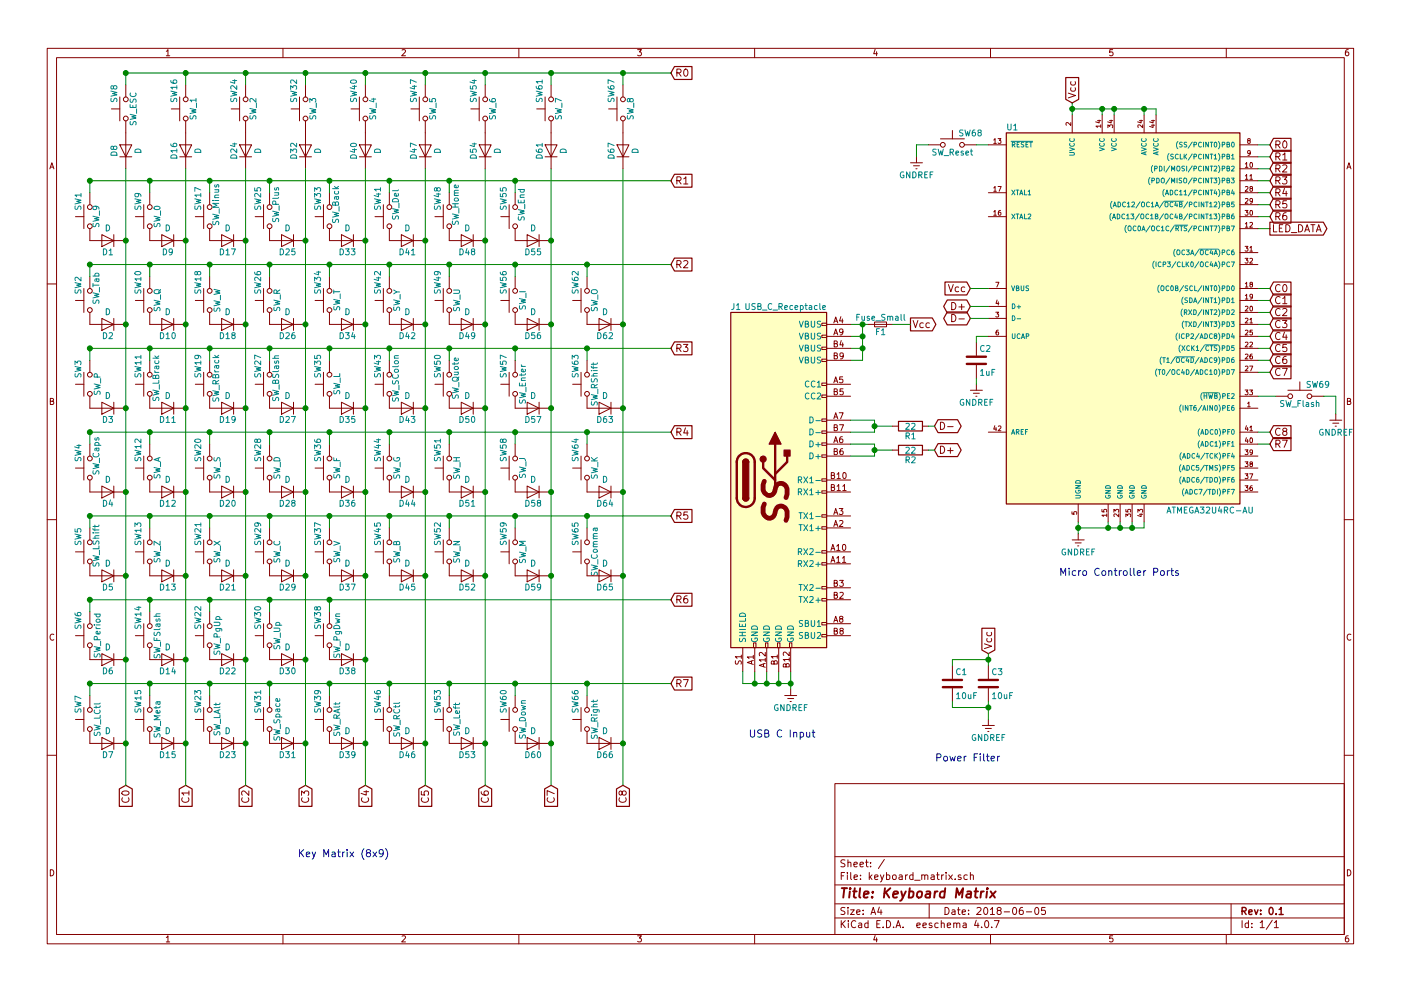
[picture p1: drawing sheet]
<svg xmlns="http://www.w3.org/2000/svg" width="297mm" height="210mm" viewBox="0 0 297 210" stroke-linecap="round" stroke-linejoin="round" font-family="sans-serif">
<g fill="none" stroke="#840000" stroke-width=".21">
<path d="M10 10.3h277v189.9h-277zM12 12.2h273v186.1h-273zM26.7 18v2.6M35.3 10.9l.3-.4v1.3M35.3 11.8h.7M39.4 18v2.6M52.1 18v2.6M60 10.3v1.9M64.8 18v2.6M77.5 18v2.6M85.2 10.6l.5-.1 .3 .4-.8 .9h.8M90.2 18v2.6"/>
<path d="M102.9 18v2.6M110 10.3v1.9M116.8 18v2.6M132.1 18v2.6M135.2 10.5h.8l-.4 .5 .3 .1 .1 .2-.1 .4-.2 .1-.5-.1M143.5 15.5l.7-.1 .2-.2-.1-.4-.2-.1h-.6v1.5M143.9 15.5l.5 .7M145.2 14.7h.1a.81 .81 0 0 1 .6 .7 .81 .81 0 0 1-.6 .8 .98 .98 0 0 1-.1-1.5zM160 10.3v1.9M185.5 10.5l-.3 .9h.8M185.9 11v.8M210 10.3v1.9"/>
<path d="M226.5 19.8l1.5 .5-1.5 .5M227.1 18.6l-.1 .4 .3 .3 .6-.1v-.6M227.1 17.3l-.1 .4 .3 .4 .6-.2v-.6M235.9 10.5h-.6v.6h.6l.1 .5-.3 .2-.4-.1M260 10.3v1.9M285.9 10.5l-.4 .1-.2 .2-.1 .8 .3 .2 .4-.1 .1-.4-.1-.2-.4-.1-.3 .3M10.6 35.8l.4-1.3 .4 1.3M10.7 35.5h.6M23.6 23.1h1.8M25.4 30.7h2.5l-1.2 2.6zM25.4 33.3h2.5M25.4 20.6v5"/>
<path d="M26.7 25.6v10.2M36.3 23.1h1.8M38.1 30.7h2.5l-1.2 2.6zM38.1 33.3h2.5M38.1 20.6v5M39.4 25.6v10.2M49 23.1h1.8M50.8 30.7h2.5l-1.2 2.6zM50.8 33.3h2.5M50.8 20.6v5M52.1 25.6v10.2M61.7 23.1h1.8"/>
<path d="M63.5 30.7h2.5l-1.2 2.6zM63.5 33.3h2.5M63.5 20.6v5M64.8 25.6v10.2M74.4 23.1h1.8M76.2 30.7h2.5l-1.2 2.6zM76.2 33.3h2.5M76.2 20.6v5M77.5 25.6v10.2M87.1 23.1h1.8M88.9 30.7h2.5l-1.2 2.6zM88.9 33.3h2.5"/>
<path d="M88.9 20.6v5M90.2 25.6v10.2M99.8 23.1h1.8M101.6 30.7h2.5l-1.2 2.6zM101.6 33.3h2.5M101.6 20.6v5M102.9 25.6v10.2M113.8 23.1h1.8M115.6 30.7h2.5l-1.3 2.6zM115.6 33.3h2.5M115.6 20.6v5M116.8 25.6v10.2"/>
<path d="M129 23.1h1.8M130.8 30.7h2.5l-1.2 2.6zM130.8 20.6v5M130.8 33.3h2.5M132.1 25.6v10.2M143.5 38.3l.7-.1 .2-.2-.1-.3-.2-.2h-.6v1.5M143.9 38.3l.5 .7M145 37.9l.4-.4v1.5M145 39h.8M193 34.5h2.6M193.7 35.2h1.2M194.2 35.8h.2"/>
<path d="M194.3 33.3v1.2M196.8 30.7h2.6M199.4 29.5h5.1M201.9 27.7v1.8M204.5 30.7h2.5M209.5 30.7h3.9M210.7 29.7l.3-.3v1M210.7 39.9l.3-.3v1M210.7 30.4h.6M211.6 29.4h.6l-.3 .4 .3 .1v.4h-.6M211.6 39.6h.7l-.5 1M227 26v.6l-.7-.6-.3 .2 .1 .4"/>
<path d="M227.3 24.4v3.8M232.7 25.6h.7M233 25.5v.6l-.7-.2M233.4 26.8h-1l.3 .2M233.4 26.5v.5M233.7 24.4v3.8M234.9 27.1v-.6l.4 .3 .1-.3h.4v.6M235.2 25.6h.7M235.6 25.5v.6l-.8-.2M236.2 24.4v3.8M241.6 25.6h.7M241.9 25.5v.6l-.7-.2"/>
<path d="M242.3 26.5v.6l-.7-.6-.4 .2 .2 .3M242.6 24.4v3.8M244.1 25.6h.7M244.1 26.6h.7M244.5 26.4v.6l-.8-.2M244.5 25.5v.6l-.8-.2M245.1 24.4v3.8M262.9 33.3h3.8M262.9 30.7h3.8M262.9 35.8h3.8M262.9 38.3h3.8M264 34.8l.3-.3v1"/>
<path d="M264 37.3l.3-.3v1M264 39.7l.4-.1 .2 .3-.6 .7h.6M264 35.5h.6M264 38h.6M264.7 29.8l-.2-.1 .1-.2h.4v.2l-.5 .3 .2 .4 .3-.1v-.4l-.1-.1M265 37.3l.3-.3v1M265 38h.6M265.1 32.4l-.2 .2-.3-.1v-.5l.3-.1 .2 .3-.1 .5-.4 .3M265.1 34.5h.1a.49 .49 0 0 1 .4 .5 .49 .49 0 0 1-.5 .5l-.1-.4zM265.2 40l-.2-.2 .1-.2h.4v.3l-.5 .3 .2 .4 .3-.1v-.4l-.1-.1M270.5 30.7l.7-.1 .2-.2-.1-.4-.2-.1h-.6v1.5M270.5 33.2h.7l.2-.3-.1-.3-.2-.2h-.6v1.6"/>
<path d="M270.5 35.8l.7-.1 .2-.2-.1-.4-.2-.1h-.6v1.5M270.5 38.3l.7-.1 .2-.2-.1-.3-.2-.2h-.6v1.5M270.9 30.7l.5 .7M270.9 33.2l.5 .8M270.9 35.8l.5 .7M270.9 38.3l.5 .7M271.9 37.5h.9l-.5 .6 .5 .3v.5l-.3 .1-.6-.1M272 32.9l.4-.5v1.6M272 35.1l.5-.1 .3 .4-.9 1.1h.9M272 34h.8M272.1 30l.2-.1a.81 .81 0 0 1 .6 .8 .81 .81 0 0 1-.6 .7l-.2-.1-.1-.5zM272.3 40l-.3 1.1h.9"/>
<path d="M285.6 35.8l.4-1.3 .4 1.3M285.7 35.5h.6M16 46h1.8M17.8 43.4v5.1M19 48.5v2.5h7.7M19 40.9v2.5M19 58.7v2.5M21.6 49.8l2.5 1.2-2.5 1.3zM24.1 49.8v2.5M28.7 46h1.8M30.5 43.4v5.1M31.7 48.5v2.5h7.7"/>
<path d="M31.7 40.9v2.5M31.7 58.7v2.5M34.3 49.8l2.5 1.2-2.5 1.3zM36.8 49.8v2.5M41.4 46h1.8M43.2 43.4v5.1M44.4 48.5v2.5h7.7M44.4 40.9v2.5M44.4 58.7v2.5M47 49.8l2.5 1.2-2.5 1.3zM49.5 49.8v2.5M54.1 46h1.8"/>
<path d="M55.9 43.4v5.1M57.1 48.5v2.5h7.7M57.1 40.9v2.5M57.1 58.7v2.5M59.7 49.8l2.5 1.2-2.5 1.3zM62.2 49.8v2.5M66.8 46h1.8M68.6 43.4v5.1M69.8 48.5v2.5h7.7M69.8 40.9v2.5M69.8 58.7v2.5M72.4 49.8l2.5 1.2-2.5 1.3z"/>
<path d="M74.9 49.8v2.5M79.5 46h1.8M81.3 43.4v5.1M82.5 48.5v2.5h7.7M82.5 40.9v2.5M82.5 58.7v2.5M85.1 49.8l2.5 1.2-2.5 1.3zM87.6 49.8v2.5M92.2 46h1.8M94 43.4v5.1M95.2 48.5v2.5h7.7M95.2 40.9v2.5"/>
<path d="M95.2 58.7v2.5M97.8 49.8l2.5 1.2-2.5 1.3zM100.3 49.8v2.5M106.2 46h1.7M107.9 43.4v5.1M109.2 40.9v2.5M109.2 48.5v2.5h7.6M109.2 58.7v2.5M111.8 49.8l2.5 1.2-2.5 1.3zM114.3 49.8v2.5M124.5 58.7v2.5M143.5 56.1l.7-.1 .2-.2-.1-.4-.2-.1h-.6v1.5"/>
<path d="M143.9 56.1l.5 .7M145 55.4l.5-.1 .3 .4-.9 1.1h.9M209.5 46h3.9M209.5 40.9h3.9M210.7 45l.3-.4v1.1M210.7 45.7h.6M210.7 40.6h.6M211.1 59.9h.7l-.4 1M212.1 44.6l-.3 .1-.1 .8 .1 .2 .4-.1-.1-.5-.3-.1-.1 .2M262.9 46h3.8M262.9 53.6h3.8M262.9 48.5h3.8"/>
<path d="M262.9 56.1h3.8M262.9 40.9h3.8M262.9 43.4h3.8M264 44.6h.6l-.3 .4 .3 .1v.5h-.6M264 52.3h.6l-.3 .3 .3 .2v.4h-.6M264 54.8h.6l-.3 .4 .3 .1v.4h-.6M264 47.5l.3-.3v1M264 42.2l.4-.1 .2 .3-.6 .7h.6M264 48.2h.6M265 52.6l.3-.3v1M265 47.3l.4-.1 .2 .3-.7 .7h.7M265 54.9l.4-.1 .2 .3-.7 .7h.7"/>
<path d="M265 53.3h.6M265.1 44.7l.1-.1a.49 .49 0 0 1 .4 .6 .49 .49 0 0 1-.5 .4l-.1-.3zM265.6 42.5l-.2 .2h-.3v-.5l.3-.1 .2 .2-.1 .6-.4 .2M270 47.7v1.5h.7M270.5 40.9l.7-.1 .2-.2-.1-.4-.2-.1h-.6v1.5M270.5 43.4l.7-.1 .2-.2-.1-.4-.2-.1h-.6v1.5M270.5 45.9h.7l.2-.3-.1-.3-.2-.2h-.6v1.6M270.9 40.9l.5 .7M270.9 43.4l.5 .7M270.9 45.9l.5 .8M271.2 48.4h.6M272 47.7h-.8v1.5h.8"/>
<path d="M272.6 47.7a.77 .77 0 0 1 .9 .7 .77 .77 0 0 1-.9 .8zM272.7 45.1l-.4 .1a.99 .99 0 0 0 0 1.5l.5-.2v-.5l-.3-.3h-.2l-.3 .3M272.7 40.6v1M272.8 42.6h-.8v.7l.2-.1 .5 .1 .1 .5-.3 .3-.5-.1M273.8 49.3h1.2M275.3 47.7a.77 .77 0 0 1 .9 .7 .77 .77 0 0 1-.9 .8zM276.6 49.2l.5-1.5 .5 1.5M276.8 48.8h.7M277.9 47.7h.9M278.4 47.7v1.5M279.1 49.2l.5-1.5 .5 1.5M279.2 48.8h.8"/>
<path d="M10 60.2h2M16 63.7h1.8M17.8 61.2v5.1M17.8 79v5.1M19 66.3v2.5h7.7M19 76.4v2.6M21.6 67.6l2.5 1.2-2.5 1.3zM24.1 67.6v2.5M28.7 63.7h1.8M30.5 61.2v5.1M30.5 79v5.1M31.7 66.3v2.5h7.7"/>
<path d="M31.7 76.4v2.6M34.3 67.6l2.5 1.2-2.5 1.3zM36.8 67.6v2.5M41.4 63.7h1.8M43.2 61.2v5.1M43.2 79v5.1M44.4 66.3v2.5h7.7M44.4 76.4v2.6M47 67.6l2.5 1.2-2.5 1.3zM49.5 67.6v2.5M54.1 63.7h1.8M55.9 61.2v5.1"/>
<path d="M55.9 79v5.1M57.1 66.3v2.5h7.7M57.1 76.4v2.6M59.7 67.6l2.5 1.2-2.5 1.3zM62.2 67.6v2.5M66.8 63.7h1.8M68.6 61.2v5.1M68.6 79v5.1M69.8 66.3v2.5h7.7M69.8 76.4v2.6M72.4 67.6l2.5 1.2-2.5 1.3zM74.9 67.6v2.5"/>
<path d="M79.5 63.7h1.8M81.3 61.2v5.1M81.3 79v5.1M82.5 66.3v2.5h7.7M82.5 76.4v2.6M85.1 67.6l2.5 1.2-2.5 1.3zM87.6 67.6v2.5M92.2 63.7h1.8M94 61.2v5.1M94 79v5.1M95.2 66.3v2.5h7.7M95.2 76.4v2.6"/>
<path d="M97.8 67.6l2.5 1.2-2.5 1.3zM100.3 67.6v2.5M106.2 63.7h1.7M107.9 61.2v5.1M107.9 79v5.1M109.2 66.3v2.5h7.6M109.2 76.4v2.6M111.8 67.6l2.5 1.2-2.5 1.3zM114.3 67.6v2.5M121.4 63.7h1.8M123.2 61.2v5.1M123.2 79v5.1"/>
<path d="M124.5 66.3v2.5h7.6M124.5 76.4v2.6M127 67.6l2.5 1.2-2.5 1.3zM129.5 67.6v2.5M143.5 73.9l.7-.1 .2-.2-.1-.4-.2-.1h-.6v1.5M143.9 73.9l.5 .7M144.9 73.1h.9l-.5 .6 .5 .2v.5l-.3 .2-.6-.2M174.2 76.2h1.1v.5h-1.1zM174.2 73.7h1.1v.5h-1.1zM174.2 71.1h1.1v.5h-1.1zM174.2 68.6h1.1v.5h-1.1zM175.3 68.8h5"/>
<path d="M175.3 71.4h5M175.3 73.9h5M175.3 76.4h5M176.8 68.5l.4-1.2 .4 1.2M176.8 71.1l.4-1.3 .4 1.3M176.9 72.9l.6-.1v-.4l-.6-.1v1.3h.4l.3-.4-.3-.3M176.9 75.5l.6-.1v-.4l-.6-.1v1.2h.4l.3-.4-.3-.2M176.9 68.1h.6M176.9 70.7h.6M178.3 67.2l-.3 .9h.8M178.4 72.3l-.3 .9h.7M178.6 67.7v.8"/>
<path d="M178.7 80h-.6l-.1 .5h.7v.6l-.2 .1-.5-.1M178.7 72.7v.9M178.7 70.3l-.2 .3-.4-.1v-.6l.4-.1 .2 .2v.8l-.3 .3h-.3M178.8 75.4l-.2 .3-.4-.1-.1-.6 .5-.1 .2 .2-.1 .7-.3 .3h-.2M184.1 68.8h5.1M185.4 68.3h2.6v1h-2.6zM193.6 68l.5 1.5 .5-1.5M195.8 68.6l-.5-.1-.3 .3 .2 .6h.6M197.1 68.6l-.5-.1-.3 .3 .2 .6h.6M201.1 60.4l.5 1.5 .5-1.5M201.8 64.2a.77 .77 0 0 1 .9 .7 .77 .77 0 0 1-.9 .8zM201.8 66.7a.77 .77 0 0 1 .9 .8 .77 .77 0 0 1-.9 .7z"/>
<path d="M203.3 61l-.5-.1-.3 .3 .2 .6h.6M203.3 65.1h1.2M203.3 67.7h1.2M203.9 64.5v1.2M204.5 61l-.4-.1-.3 .3 .2 .6h.5M207 72.6v2.8M207 77.5v2.8M209.5 67.6h3.9M209.5 65h3.9M209.5 71.4h3.9M209.5 61.2h3.9M211.1 66.2h.6l-.3 .4 .3 .1v.5h-.6"/>
<path d="M211.4 63.6l-.2 .8h.6M211.7 70l-.4 .1-.1 .8 .2 .2 .3-.1v-.5l-.3-.1-.2 .2M211.7 64v.7M262.9 63.7h3.8M262.9 68.8h3.8M262.9 71.4h3.8M262.9 61.2h3.8M262.9 66.3h3.8M262.9 73.9h3.8M262.9 76.4h3.8M262.9 79h3.8M264 65.1l.4-.1 .2 .3-.6 .7h.6"/>
<path d="M264 67.6l.4-.1 .2 .3-.6 .7h.6M264 72.7l.4-.1 .2 .3-.6 .7h.6M264 70.1l.4-.1 .2 .4-.6 .7h.6M264 75.2l.4-.1 .2 .3-.6 .7h.6M264 77.8l.4-.1 .2 .3-.6 .7h.6M264 60.2l.3-.3v1M264 62.7l.3-.3v1M264 60.9h.6M264 63.4h.6M264.9 77.7h.7l-.4 1M265 67.8l.3-.3v1M265 72.7l.4-.1 .2 .3-.7 .7h.7"/>
<path d="M265 68.5h.6M265.1 65h.1a.49 .49 0 0 1 .4 .5 .49 .49 0 0 1-.5 .4l-.1-.3zM265.2 60.3l-.2-.2 .1-.2h.4v.3l-.5 .3 .2 .4 .3-.1v-.4l-.1-.1M265.5 75.1l-.4 .1-.1 .7 .2 .2 .3-.1v-.4l-.3-.1-.2 .2M265.5 70h-.5v.5h.5v.5h-.5M265.6 62.9l-.2 .2-.3-.1v-.5l.3-.1 .2 .2-.1 .6-.4 .2M271.4 60.5a.72 .72 0 0 0-1 .5 .72 .72 0 0 0 .7 .9l.3-.2M271.4 63.1a.72 .72 0 0 0-1 .5 .72 .72 0 0 0 .7 .8l.3-.1M271.4 65.6a.72 .72 0 0 0-1 .5 .72 .72 0 0 0 .7 .9l.3-.2M271.4 68.1a.72 .72 0 0 0-1 .5 .72 .72 0 0 0 .7 .9l.3-.1M271.4 70.7a.72 .72 0 0 0-1 .5 .72 .72 0 0 0 .7 .9l.3-.2M271.4 73.2a.72 .72 0 0 0-1 .5 .72 .72 0 0 0 .7 .9l.3-.2"/>
<path d="M271.4 75.8a.72 .72 0 0 0-1 .5 .72 .72 0 0 0 .7 .8l.3-.1M271.4 78.3a.72 .72 0 0 0-1 .5 .72 .72 0 0 0 .7 .9l.3-.2M271.9 68h.9l-.5 .6 .5 .3v.5l-.3 .1-.6-.1M271.9 78.2h1l-.6 1.5M272 63.3l.4-.4v1.5M272 65.6l.5-.1 .3 .4-.9 1.1h.9M272 64.4h.8M272.1 60.5l.2-.1a.81 .81 0 0 1 .6 .7 .81 .81 0 0 1-.6 .8l-.2-.2-.1-.4zM272.3 70.5l-.3 1h.9M272.7 75.6l-.4 .1a.99 .99 0 0 0 0 1.4l.5-.1v-.5l-.3-.3h-.2l-.3 .3M272.7 71v1.1M272.8 73.1h-.8v.7l.2-.1h.5l.1 .6-.3 .3-.5-.2"/>
<path d="M285 60.2h2M10.7 85.1h.5l.1-.5-.6-.1v1.3h.5l.2-.4-.3-.3M16 81.5h1.8M16 99.3h1.8M17.8 96.8v5M19 84.1v2.5h7.7M19 94.2v2.6M21.6 85.3l2.5 1.3-2.5 1.3zM24.1 85.3v2.6M28.7 81.5h1.8M28.7 99.3h1.8M30.5 96.8v5"/>
<path d="M31.7 84.1v2.5h7.7M31.7 94.2v2.6M34.3 85.3l2.5 1.3-2.5 1.3zM36.8 85.3v2.6M41.4 81.5h1.8M41.4 99.3h1.8M43.2 96.8v5M44.4 84.1v2.5h7.7M44.4 94.2v2.6M47 85.3l2.5 1.3-2.5 1.3zM49.5 85.3v2.6M54.1 81.5h1.8"/>
<path d="M54.1 99.3h1.8M55.9 96.8v5M57.1 84.1v2.5h7.7M57.1 94.2v2.6M59.7 85.3l2.5 1.3-2.5 1.3zM62.2 85.3v2.6M66.8 81.5h1.8M66.8 99.3h1.8M68.6 96.8v5M69.8 84.1v2.5h7.7M69.8 94.2v2.6M72.4 85.3l2.5 1.3-2.5 1.3z"/>
<path d="M74.9 85.3v2.6M79.5 81.5h1.8M79.5 99.3h1.8M81.3 96.8v5M82.5 84.1v2.5h7.7M82.5 94.2v2.6M85.1 85.3l2.5 1.3-2.5 1.3zM87.6 85.3v2.6M92.2 81.5h1.8M92.2 99.3h1.8M94 96.8v5M95.2 84.1v2.5h7.7"/>
<path d="M95.2 94.2v2.6M97.8 85.3l2.5 1.3-2.5 1.3zM100.3 85.3v2.6M106.2 81.5h1.7M106.2 99.3h1.7M107.9 96.8v5M109.2 84.1v2.5h7.6M109.2 94.2v2.6M111.8 85.3l2.5 1.3-2.5 1.3zM114.3 85.3v2.6M121.4 81.5h1.8M121.4 99.3h1.8"/>
<path d="M123.2 96.8v5M124.5 84.1v2.5h7.6M124.5 94.2v2.6M127 85.3l2.5 1.3-2.5 1.3zM129.5 85.3v2.6M143.5 91.7l.7-.1 .2-.2-.1-.4-.2-.1h-.6v1.5M143.9 91.7l.5 .7M145.3 90.8l-.3 1.1h.9M145.7 91.4v1M174.2 96.5h1.1v.5h-1.1zM174.2 94h1.1v.5h-1.1zM174.2 91.4h1.1v.5h-1.1z"/>
<path d="M174.2 88.9h1.1v.5h-1.1zM174.2 83.8h1.1v.5h-1.1zM174.2 81.3h1.1v.5h-1.1zM175.3 81.5h5M175.3 84.1h5M175.3 89.1h5M175.3 94.2h5M175.3 91.7h5M175.3 96.8h5M176.8 81.2l.4-1.2 .4 1.2M176.8 93.9l.4-1.2 .4 1.2M176.8 88.8l.4-1.2 .4 1.2"/>
<path d="M176.9 83.1l.6-.1v-.4l-.6-.1v1.3h.4l.3-.5-.3-.2M176.9 95.8l.6-.1v-.4l-.6-.1v1.3h.4l.3-.5-.3-.2M176.9 90.7l.6-.1v-.4l-.6-.1v1.3h.4l.3-.4-.3-.3M176.9 80.8h.6M176.9 93.5h.6M176.9 88.5h.6M177.9 87.6h.9l-.6 1.2M178 90.1h.8l-.5 1.3M178.6 92.7h-.4l-.1 .3-.1 .7 .2 .2 .5-.1-.1-.6-.4-.1-.2 .3M178.7 95.2h-.4l-.2 .3v.7l.2 .3 .4-.2v-.6h-.4l-.2 .2M178.7 82.5h-.6v.6h.6v.5l-.1 .2-.5-.2M189.2 90.4h1.3"/>
<path d="M189.2 95.5h1.3M195.6 90.4h1.2M195.6 95.5h1.2M199.4 89.6a.77 .77 0 0 1 .9 .7 .77 .77 0 0 1-.9 .8zM199.4 94.7a.77 .77 0 0 1 .9 .7 .77 .77 0 0 1-.9 .8zM200.9 90.5h1.2M200.9 95.6h1.2M201.5 95v1.2M205.7 82.8h2.6M206.4 83.4h1.2M206.9 84.1h.2M207 81.5v1.3"/>
<path d="M209.5 91.7h3.9M210.9 90.3l-.2 .8h.6M211.2 90.7v.7M211.7 90.5l.3-.1 .2 .3-.6 .7h.6M262.9 86.6h3.8M262.9 99.3h3.8M262.9 84.1h3.8M262.9 94.2h3.8M262.9 91.7h3.8M262.9 96.8h3.8M264 82.7h.6l-.3 .4 .3 .1v.5h-.6M264 98h.6l-.3 .4 .3 .1v.4h-.6"/>
<path d="M264 95.4h.6l-.3 .4 .3 .1v.5h-.6M264.3 92.9l-.3 .7h.6M264.3 90.3l-.3 .8h.6M264.5 85.6l.3-.3v1M264.5 86.3h.6M264.5 90.7v.7M264.5 93.2v.7M264.9 82.7h.7l-.4 .4 .3 .1v.5h-.6M265 90.7l.3-.3v1M265 91.4h.6M265.1 93l.1-.1a.49 .49 0 0 1 .4 .5 .49 .49 0 0 1-.5 .5l-.1-.4zM265.2 98.4l-.2-.2 .1-.2h.4v.3l-.5 .3 .2 .4 .3-.1v-.4l-.1-.1"/>
<path d="M265.6 95.9l-.2 .2-.3-.1v-.5l.3-.1 .2 .3-.1 .5-.4 .3M270.5 94.2l.7-.1 .2-.2-.1-.4-.2-.1h-.6v1.5M270.5 84.1h2.5M270.9 94.2l.5 .7M271.4 91a.72 .72 0 0 0-1 .5 .72 .72 0 0 0 .7 .9l.3-.2M271.9 93.4h1l-.6 1.5M272.3 91.5l-.3-.3v-.2l.3-.1h.4l.1 .3v.2l-.7 .2-.1 .2v.3l.3 .3h.2l.3-.3v-.3l-.3-.3M273 82.8h5.1M275.6 81v1.8M278.1 84.1h2.6M281.9 89.1h2.6M282.6 89.8h1.2"/>
<path d="M283.1 90.4h.2M283.2 87.9v1.2M285.7 85.1h.5l.1-.5-.6-.1v1.3h.5l.2-.4-.3-.3M10 110.3h2M16 117.1h1.8M17.8 114.5v5.1M19 101.8v2.6h7.7M19 119.6v2.6h7.7M19 112v2.5M21.6 103.1l2.5 1.3-2.5 1.3zM24.1 103.1v2.6M28.7 117.1h1.8"/>
<path d="M30.5 114.5v5.1M31.7 101.8v2.6h7.7M31.7 119.6v2.6h7.7M31.7 112v2.5M34.3 103.1l2.5 1.3-2.5 1.3zM36.8 103.1v2.6M41.4 117.1h1.8M43.2 114.5v5.1M44.4 101.8v2.6h7.7M44.4 119.6v2.6h7.7M44.4 112v2.5M47 103.1l2.5 1.3-2.5 1.3z"/>
<path d="M49.5 103.1v2.6M54.1 117.1h1.8M55.9 114.5v5.1M57.1 101.8v2.6h7.7M57.1 119.6v2.6h7.7M57.1 112v2.5M59.7 103.1l2.5 1.3-2.5 1.3zM62.2 103.1v2.6M66.8 117.1h1.8M68.6 114.5v5.1M69.8 101.8v2.6h7.7M69.8 119.6v2.6h7.7"/>
<path d="M69.8 112v2.5M72.4 103.1l2.5 1.3-2.5 1.3zM74.9 103.1v2.6M79.5 117.1h1.8M81.3 114.5v5.1M82.5 101.8v2.6h7.7M82.5 119.6v2.6h7.7M82.5 112v2.5M85.1 103.1l2.5 1.3-2.5 1.3zM87.6 103.1v2.6M92.2 117.1h1.8M94 114.5v5.1"/>
<path d="M95.2 101.8v2.6h7.7M95.2 119.6v2.6h7.7M95.2 112v2.5M97.8 103.1l2.5 1.3-2.5 1.3zM100.3 103.1v2.6M106.2 117.1h1.7M107.9 114.5v5.1M109.2 101.8v2.6h7.6M109.2 119.6v2.6h7.6M109.2 112v2.5M111.8 103.1l2.5 1.3-2.5 1.3zM114.3 103.1v2.6"/>
<path d="M121.4 117.1h1.8M123.2 114.5v5.1M124.5 101.8v2.6h7.6M124.5 112v2.5M124.5 119.6v2.6h7.6M127 103.1l2.5 1.3-2.5 1.3zM129.5 103.1v2.6M143.5 109.4h.7l.2-.3-.1-.3-.2-.2h-.6v1.6M143.9 109.4l.5 .8M145.8 108.6h-.8v.8l.2-.2 .5 .1 .1 .6-.3 .3-.5-.2M174.2 119.4h1.1v.5h-1.1zM174.2 116.8h1.1v.5h-1.1z"/>
<path d="M174.2 111.8h1.1v.5h-1.1zM174.2 109.2h1.1v.5h-1.1zM174.2 104.1h1.1v.5h-1.1zM174.2 101.6h1.1v.5h-1.1zM175.3 104.4h5M175.3 117.1h5M175.3 101.8h5M175.3 112h5M175.3 109.5h5M175.3 119.6h5M176.2 116.8l.4-1.3 .4 1.3M176.2 119.3l.4-1.2 .4 1.2"/>
<path d="M176.3 100.9l.6-.1v-.4l-.6-.1v1.2h.4l.3-.4-.3-.2M176.3 103.4l.6-.1v-.4l-.6-.1v1.3h.4l.3-.4-.3-.3M176.3 116.4h.6M176.3 118.9h.6M176.8 111.7l.4-1.3 .4 1.3M176.8 109.2l.4-1.3 .4 1.3M176.9 111.3h.6M176.9 108.8h.6M177.4 115.9l.3-.4v1.3M177.4 118.4l.3-.3v1.2M177.4 116.8h.7M177.4 119.3h.7"/>
<path d="M177.5 100.6l.3-.3v1.2M177.5 103.2l.3-.4v1.3M177.5 101.5h.7M177.5 104.1h.7M177.9 107.9h.8l-.4 .5 .4 .1v.5l-.2 .2-.6-.2M178 110.5l.5-.1 .2 .4-.8 .9h.8M178.6 118.4l.4-.3v1.2M178.6 119.3h.7M178.7 103.2l.3-.4v1.3M178.7 104.1h.7M178.7 115.6l.2-.1a.67 .67 0 0 1 .4 .6 .67 .67 0 0 1-.4 .7l-.3-.5zM178.8 100.4l.2-.1a.67 .67 0 0 1 .4 .6 .67 .67 0 0 1-.4 .6l-.3-.4z"/>
<path d="M227.3 108.6v.5h.5l-.1-.5h.5v.5M227.3 114.5h2.6M228 115.2h1.2M228.5 115.8h.2M228.6 106.9v3.8M228.6 113.3v1.2M233.6 108.1v.5h.5v-.5h.4v.5M234.6 109.3h-1l.3 .3M234.6 109v.6M234.9 106.9v3.8M236.2 108.7v-.6l.4 .3 .1-.3h.4v.6M237.2 109v.6l-.7-.6-.3 .2 .1 .4"/>
<path d="M237.5 106.9v3.8M238.7 109.6v-.6l.4 .4 .1-.3h.4v.5M238.7 108.1v.5h.5l-.1-.5h.5v.5M240 106.9v3.8M241.2 108.7v-.6l.4 .3 .1-.3h.5v.6M241.6 109.1h.7M241.9 109v.6l-.7-.2M242.6 106.9v3.8M262.9 104.4h3.8M262.9 101.8h3.8M264 103.1h.6l-.3 .3 .3 .2v.4h-.6M264 100.5h.6l-.3 .4 .3 .1v.4h-.6"/>
<path d="M264.9 100.5h.7l-.4 1M265.5 103.1l-.4 .1-.1 .7 .2 .2 .3-.1v-.5l-.3-.1-.2 .3M285 110.3h2M11.4 134.6a.58 .58 0 0 0-.8 .6 .58 .58 0 0 0 .8 .5M16 134.9h1.8M17.8 132.3v5.1M19 137.4v2.5h7.7M19 129.8v2.5M21.6 120.9l2.5 1.3-2.5 1.2zM21.6 138.7l2.5 1.2-2.5 1.3zM24.1 120.9v2.5M24.1 138.7v2.5"/>
<path d="M28.7 134.9h1.8M30.5 132.3v5.1M31.7 137.4v2.5h7.7M31.7 129.8v2.5M34.3 120.9l2.5 1.3-2.5 1.2zM34.3 138.7l2.5 1.2-2.5 1.3zM36.8 120.9v2.5M36.8 138.7v2.5M41.4 134.9h1.8M43.2 132.3v5.1M44.4 137.4v2.5h7.7M44.4 129.8v2.5"/>
<path d="M47 120.9l2.5 1.3-2.5 1.2zM47 138.7l2.5 1.2-2.5 1.3zM49.5 120.9v2.5M49.5 138.7v2.5M54.1 134.9h1.8M55.9 132.3v5.1M57.1 137.4v2.5h7.7M57.1 129.8v2.5M59.7 120.9l2.5 1.3-2.5 1.2zM59.7 138.7l2.5 1.2-2.5 1.3zM62.2 120.9v2.5M62.2 138.7v2.5"/>
<path d="M66.8 134.9h1.8M68.6 132.3v5.1M69.8 129.8v2.5M69.8 137.4v2.5h7.7M72.4 120.9l2.5 1.3-2.5 1.2zM72.4 138.7l2.5 1.2-2.5 1.3zM74.9 120.9v2.5M74.9 138.7v2.5M85.1 120.9l2.5 1.3-2.5 1.2zM87.6 120.9v2.5M97.8 120.9l2.5 1.3-2.5 1.2zM100.3 120.9v2.5"/>
<path d="M111.8 120.9l2.5 1.3-2.5 1.2zM114.3 120.9v2.5M127 120.9l2.5 1.3-2.5 1.2zM129.5 120.9v2.5M143.5 127.2l.7-.1 .2-.2-.1-.3-.2-.2h-.6v1.5M143.9 127.2l.5 .7M145.7 126.4l-.4 .1a.99 .99 0 0 0 0 1.4l.5-.1v-.5l-.3-.3h-.2l-.3 .3M157.2 139.3h-1.3l.4 .4M157.2 139v.7M157.5 137.4v5.1M159.7 139.4h-1.3l.4 .3M159.7 139v.7"/>
<path d="M159.8 136.4h.5v1h-.5zM160 137.4v5.1M162.3 140h-1.3l.3 .4M162.3 138.4v.8l-1-.8-.3 .3 .1 .4M162.3 139.6v.8M162.3 136.4h.5v1h-.5zM162.6 137.4v5.1M164.8 139.3h-1.3l.4 .4M164.8 139v.7M164.8 136.4h.6v1h-.6zM165.1 137.4v5.1M167.3 139.9h-1.2l.3 .4"/>
<path d="M167.3 138.3v.8l-.9-.8-.3 .3 .1 .5M167.3 139.6v.7M167.4 136.4h.5v1h-.5zM167.6 137.4v5.1M174.2 134.6h1.1v.5h-1.1zM174.2 132.1h1.1v.5h-1.1zM174.2 127h1.1v.5h-1.1zM174.2 124.5h1.1v.5h-1.1zM175.3 134.9h5M175.3 127.2h5M175.3 124.7h5M175.3 132.3h5"/>
<path d="M176.8 132l.4-1.2 .4 1.2M176.9 126.3l.6-.1v-.4l-.6-.1v1.2h.4l.3-.4-.3-.2M176.9 123.7l.6-.1v-.4l-.6-.1v1.3h.4l.3-.4-.3-.3M176.9 133.9l.6-.1v-.4l-.6-.1v1.3h.4l.3-.5-.3-.2M176.9 131.6h.6M178 123.1h.8l-.4 .5 .3 .1v.6l-.1 .1-.6-.1M178.1 125.8l.5-.1 .2 .3-.8 .9h.8M178.2 131.3l-.2-.2 .1-.3 .6 .1v.3l-.6 .1-.1 .2 .1 .4 .1 .1h.3l.2-.2v-.4l-.2-.1M178.3 133.8l-.2-.2v-.2h.6v.3l-.5 .2-.1 .2v.3l.2 .2h.3l.2-.3-.1-.3-.1-.2M208.7 136.6l1.5 .5-1.5 .5M209.3 135.5l-.1 .4 .3 .3 .7-.2v-.5M209.3 134.2l-.1 .4 .3 .3 .7-.2v-.5"/>
<path d="M286.4 134.6a.58 .58 0 0 0-.8 .6 .58 .58 0 0 0 .8 .5M16 152.6h1.8M17.8 150.1v5.1M19 155.2v2.5h7.7M19 147.6v2.5M21.6 156.5l2.5 1.2-2.5 1.3zM24.1 156.5v2.5M28.7 152.6h1.8M30.5 150.1v5.1M31.7 155.2v2.5h7.7M31.7 147.6v2.5M34.3 156.5l2.5 1.2-2.5 1.3z"/>
<path d="M36.8 156.5v2.5M41.4 152.6h1.8M43.2 150.1v5.1M44.4 155.2v2.5h7.7M44.4 147.6v2.5M47 156.5l2.5 1.2-2.5 1.3zM49.5 156.5v2.5M54.1 152.6h1.8M55.9 150.1v5.1M57.1 155.2v2.5h7.7M57.1 147.6v2.5M59.7 156.5l2.5 1.2-2.5 1.3z"/>
<path d="M62.2 156.5v2.5M66.8 152.6h1.8M68.6 150.1v5.1M69.8 155.2v2.5h7.7M69.8 147.6v2.5M72.4 156.5l2.5 1.2-2.5 1.3zM74.9 156.5v2.5M79.5 152.6h1.8M81.3 150.1v5.1M82.5 155.2v2.5h7.7M82.5 147.6v2.5M85.1 156.5l2.5 1.2-2.5 1.3z"/>
<path d="M87.6 156.5v2.5M92.2 152.6h1.8M94 150.1v5.1M95.2 155.2v2.5h7.7M95.2 147.6v2.5M97.8 156.5l2.5 1.2-2.5 1.3zM100.3 156.5v2.5M106.2 152.6h1.7M107.9 150.1v5.1M109.2 155.2v2.5h7.6M109.2 147.6v2.5M111.8 156.5l2.5 1.2-2.5 1.3z"/>
<path d="M114.3 156.5v2.5M121.4 152.6h1.8M123.2 150.1v5.1M124.5 147.6v2.5M124.5 155.2v2.5h7.6M127 156.5l2.5 1.2-2.5 1.3zM129.5 156.5v2.5M143.5 145l.7-.1 .2-.2-.1-.4-.2-.1h-.6v1.5M143.9 145l.5 .7M144.9 144.2h1l-.6 1.5M156 140.2v.6l.4 .1a.54 .54 0 0 1 .6-.6l.2 .1-.1 .5M159.3 140.3v.5"/>
<path d="M159.7 140.1l-1.3 .5 1.3 .4M161.9 140.9v.5M162.3 140.7l-1.3 .5 1.3 .4M164.1 140.5l.3-.3 .4 .2v.5h-1.3l.1-.6h.4l.1 .6M166.4 147.6h2.5M166.6 141.1l.3-.3 .4 .2v.5h-1.2l.1-.6h.3l.1 .6M167 148.2h1.3M167.5 148.8h.3M167.6 146.3v1.3M201.9 141.2v2.8M201.9 146v2.8M208.3 153.9h2.5"/>
<path d="M208.9 154.6h1.3M209.4 155.2h.3M209.5 141.2v2.8M209.5 146v2.8M209.5 152.6v1.3M10 160.2h2M26 169.3a.72 .72 0 0 0 .5 1 .72 .72 0 0 0 .9-.7l-.2-.3M26 168a.81 .81 0 0 1 1.4 .3 .86 .86 0 0 1-.8 .4 .86 .86 0 0 1-.8-.5zM38.7 169.3a.72 .72 0 0 0 .5 1 .72 .72 0 0 0 .9-.7l-.2-.3M40.1 168.2h-1.6l.5 .5M40.1 167.8v.9M51.4 169.3a.72 .72 0 0 0 .5 1 .72 .72 0 0 0 .9-.7l-.2-.3"/>
<path d="M52.8 167.8v1l-1.1-1-.5 .3 .2 .6M63.9 168.8v-1l.6 .5 .3-.5 .5 .1 .2 .2-.2 .7M64.1 169.3a.72 .72 0 0 0 .5 1 .72 .72 0 0 0 .9-.7l-.2-.3M76.8 169.3a.72 .72 0 0 0 .5 1 .72 .72 0 0 0 .9-.7l-.2-.3M77.1 168h1.1M77.6 167.7v1l-1-.4M89.3 167.9v.7l.8 .1-.2-.2 .1-.5 .6-.2 .3 .3-.2 .6M89.5 169.3a.72 .72 0 0 0 .5 1 .72 .72 0 0 0 .9-.7l-.2-.3M102 168l.1 .4a.99 .99 0 0 0 1.5 0l-.2-.5-.5-.1-.3 .3v.3l.3 .3M102.2 169.3a.72 .72 0 0 0 .5 1 .72 .72 0 0 0 .9-.7l-.2-.3M116.2 169.3a.72 .72 0 0 0 .4 1 .72 .72 0 0 0 .9-.7l-.1-.3M117.5 168.4l-1.5-.7v1.1"/>
<path d="M131.4 169.3a.72 .72 0 0 0 .5 1 .72 .72 0 0 0 .9-.7l-.2-.3M131.9 168.1l.3-.3h.3l.3 .3-.1 .4-.5 .2-.2-.2-.3-.6-.2-.1-.2 .2-.1 .4 .2 .2 .2 .1 .3-.3M177 166.3h108v32h-108zM285 160.2h2M10.7 184.5a.65 .65 0 0 1 .7 .7 .65 .65 0 0 1-.7 .6zM35.3 198.9l.3-.4v1.3M35.3 199.8h.7M60 198.3v1.9M85.2 198.6l.5-.1 .3 .4-.8 .9h.8M110 198.3v1.9M135.2 198.5h.8l-.4 .5 .3 .1 .1 .2-.1 .4-.2 .1-.5-.1M160 198.3v1.9"/>
<path d="M177 194.8h108M177 191.8h108M177 187.8h108M177 181.8h108M178.4 195.3v1.5M178.4 185.8h.5M178.6 196l.6 .8M179.1 185.1h-.7v1.5M179.1 192.6l-.5-.1-.3 .3 .1 .3 .7 .4v.4l-.2 .1-.6-.1M179.1 182.5l-.5-.1-.3 .3 .1 .3 .7 .4v.4l-.2 .1-.6-.1M179.2 195.3l-.8 .9M179.7 185.1v.2"/>
<path d="M179.7 185.6v1M179.8 192.5v.2M179.8 183.1l.2-.2 .4 .1v.9M179.8 182.4v1.5M179.8 193v1M179.9 195.3v.2M179.9 195.8v1M180.3 193h.8l-.8 1h.8M180.4 185.1v1.3l.2 .2M181.1 183.4l.7-.1-.1-.3-.4-.1-.2 .2v.7h.6M181.1 186.1l.7-.1-.1-.3-.4-.1-.2 .2 .1 .7h.5M181.4 195.5a.71 .71 0 0 0-1 .5 .71 .71 0 0 0 .8 .8l.2-.1"/>
<path d="M181.6 193.5l.7-.1v-.3l-.4-.1-.3 .2 .1 .7h.6M182.1 195.9h.6v.9M182.3 183.4l.8-.1-.1-.3-.4-.1-.3 .2 .1 .7h.6M182.4 186.5v.1M182.4 185.7v.1M182.7 196.2l-.7 .3 .2 .3 .5-.1M183 193.9v.1M183 193.1v.1M183.5 182.9h.6M183.7 182.4v1.3l.4 .2M184 195.9l-.4-.1-.3 .3 .1 .6 .2 .1 .4-.1M184 195.3v1.5"/>
<path d="M184.3 185.1v1.5M184.5 186l.4 .6M184.6 183.8v.1M184.6 183v.1M184.7 194l.4-1.5 .5 1.5M184.8 193.6h.7M184.9 185.6l-.6 .6M185.4 186.1l.8-.1-.1-.3-.4-.1-.3 .2 .1 .7h.6M185.5 198.5l-.3 .9h.8M185.9 199v.8M185.9 196h.5M186.4 192.5l-.3 1h.9"/>
<path d="M186.6 195.3h-.7v1.5h.7M186.7 185.6l.3 1M186.8 193v1M187.2 196.7v.1M187.4 185.6l-.5 1.4-.2 .1M187.5 182.3l-1.3 2M188 195.3a.76 .76 0 0 1 .8 .8 .76 .76 0 0 1-.8 .7zM188 185.7l.4-.1 .3 .3-.2 .6h-.5M188 185.1v1.5M189.3 185.7l.2-.1 .4 .1 .1 .6-.1 .2-.4 .1-.2-.1zM189.5 196.7v.1M190 196.8l.4-1.5 .6 1.5"/>
<path d="M190.1 196.4h.7M190.7 185.7h.5l.1 .9M191.3 186l-.7 .3 .2 .3 .5-.1M191.5 196.7v.1M192 185.6v1M192.4 185.6l-.4 .3M193.6 185.7l-.5-.1-.2 .3v.6l.2 .1 .5-.1M193.6 185.1v1.5M193.9 186.8h1.2M194.4 196.3l.7-.1-.1-.3-.4-.1-.2 .2 .1 .7h.5M195.4 185.7l.2-.1 .4 .1 .1 .9M195.4 185.6v1"/>
<path d="M195.7 196.3l.7-.1-.1-.3-.4-.1-.2 .2 .1 .7h.5M196.1 185.8l.2-.2 .3 .1 .1 .9M197 191.8v3M197.4 185.7h.6l.1 .9M197.6 195.9l-.4-.1-.2 .2 .1 .3 .5 .1v.3h-.6M198.1 186l-.7 .3 .2 .3 .5-.1M198.6 185.6h.5M198.8 185.1v1.3l.3 .2M198.9 195.9l-.4-.1-.3 .3 .1 .6 .2 .1 .4-.1M199.6 196l.2-.2 .4 .1v.9M199.6 195.3v1.5M199.6 185.6v1"/>
<path d="M200.1 185.6l-.5 .3M200.4 192.5a.76 .76 0 0 1 .8 .8 .76 .76 0 0 1-.8 .7zM200.6 185.1v.2M200.6 185.6v1M200.8 196.3l.7-.1v-.3l-.4-.1-.3 .2 .1 .7h.6M201.1 185.6l.8 1M201.9 193.1h.5l.1 .9M201.9 185.6l-.8 1M202.2 196l.2-.2 .4 .1v.9M202.2 195.8v1M202.5 193.4l-.7 .3 .2 .3 .5-.1M202.5 186.5v.1"/>
<path d="M202.8 196l.3-.2 .3 .1 .1 .9M203 193h.6M203.2 192.5v1.3l.4 .2M203.7 185.7l-.3-.1-.3 .2 .1 .2 .5 .2v.3h-.6M204 193.5l.7-.1-.1-.3-.4-.1-.2 .2 .1 .7h.5M204.2 195.9h.6l.1 .9M204.9 196.2l-.8 .3 .3 .3 .5-.1M205.1 185.7l-.5-.1-.2 .3v.6l.2 .1 .5-.1M205.4 193.9v.1M205.4 193.1v.1M205.7 185.7l.2-.1 .4 .1 .1 .9M205.7 185.1v1.5"/>
<path d="M207 195.2l-.4 1.1h1M207.1 192.7l.6-.2 .3 .5-.9 1h.9M207.3 195.8v1M208.1 196.7v.1M208.7 192.7l.2-.2a.8 .8 0 0 1 .5 .8 .8 .8 0 0 1-.5 .7l-.3-.5zM208.9 195.5l.2-.2a.8 .8 0 0 1 .5 .8 .8 .8 0 0 1-.5 .7l-.3-.5zM210 193l.4-.5v1.5M210 194h.8M210 198.3v1.9M210.3 196.7v.1M210.8 195.3h1l-.6 1.5M211.7 193.2l-.3-.3 .1-.2 .2-.2 .4 .1 .2 .2-.1 .2-.5 .2-.3 .3v.2l.3 .3h.3l.3-.3v-.2l-.3-.3"/>
<path d="M212.9 193.5h1.1M214.8 192.7l.2-.2a.8 .8 0 0 1 .6 .8 .8 .8 0 0 1-.6 .7l-.3-.5zM216.8 192.5l-.4 .1a1.11 1.11 0 0 0-.1 1.3l.4 .1 .2-.1 .1-.5-.3-.3-.4 .1-.2 .2M217.6 193.5h1.1M219.5 192.7l.2-.2a.8 .8 0 0 1 .6 .8 .8 .8 0 0 1-.6 .7l-.3-.5zM221.6 192.5h-.7l-.1 .7h.7l.2 .2-.1 .5-.2 .1-.6-.1M235.9 198.5h-.6v.7l.6-.1 .1 .5-.3 .2-.4-.1M260 198.3v1.9M261 191.8v6.5M263.3 195.3v1.5M264.7 195.9l-.4-.1-.3 .3 .1 .6 .2 .1 .4-.1M264.7 195.3v1.5"/>
<path d="M265.4 196.7v.1M265.4 195.9v.1M267.2 195.8l.4-.5v1.5M267.2 196.8h.8M269.7 195.2l-1.2 2M270.2 195.8l.4-.5v1.5M270.2 196.8h.8M285.7 184.5a.65 .65 0 0 1 .7 .7 .65 .65 0 0 1-.7 .6zM285.9 198.5l-.4 .1-.2 .3-.1 .7 .3 .2 .4-.1 .1-.4-.1-.2-.4-.1-.3 .3"/>
<circle cx="26.7" cy="25.1" r=".51"/>
<circle cx="26.7" cy="21.1" r=".51"/>
<circle cx="39.4" cy="25.1" r=".51"/>
<circle cx="39.4" cy="21.1" r=".51"/>
<circle cx="52.1" cy="21.1" r=".51"/>
<circle cx="52.1" cy="25.1" r=".51"/>
<circle cx="64.8" cy="21.1" r=".51"/>
<circle cx="64.8" cy="25.1" r=".51"/>
<circle cx="77.5" cy="25.1" r=".51"/>
<circle cx="77.5" cy="21.1" r=".51"/>
<circle cx="90.2" cy="21.1" r=".51"/>
<circle cx="90.2" cy="25.1" r=".51"/>
<circle cx="102.9" cy="25.1" r=".51"/>
<circle cx="102.9" cy="21.1" r=".51"/>
<circle cx="116.8" cy="25.1" r=".51"/>
<circle cx="116.8" cy="21.1" r=".51"/>
<circle cx="132.1" cy="25.1" r=".51"/>
<circle cx="132.1" cy="21.1" r=".51"/>
<circle cx="199.9" cy="30.7" r=".51"/>
<circle cx="204" cy="30.7" r=".51"/>
<circle cx="19" cy="48" r=".51"/>
<circle cx="19" cy="43.9" r=".51"/>
<circle cx="31.8" cy="48" r=".51"/>
<circle cx="31.8" cy="43.9" r=".51"/>
<circle cx="44.5" cy="43.9" r=".51"/>
<circle cx="44.5" cy="48" r=".51"/>
<circle cx="57.2" cy="43.9" r=".51"/>
<circle cx="57.2" cy="48" r=".51"/>
<circle cx="69.9" cy="48" r=".51"/>
<circle cx="69.9" cy="43.9" r=".51"/>
<circle cx="82.6" cy="48" r=".51"/>
<circle cx="82.6" cy="43.9" r=".51"/>
<circle cx="95.3" cy="43.9" r=".51"/>
<circle cx="95.3" cy="48" r=".51"/>
<circle cx="109.2" cy="48" r=".51"/>
<circle cx="109.2" cy="43.9" r=".51"/>
<circle cx="19" cy="65.8" r=".51"/>
<circle cx="19" cy="79.5" r=".51"/>
<circle cx="19" cy="61.7" r=".51"/>
<circle cx="31.8" cy="65.8" r=".51"/>
<circle cx="31.8" cy="79.5" r=".51"/>
<circle cx="31.8" cy="61.7" r=".51"/>
<circle cx="44.5" cy="79.5" r=".51"/>
<circle cx="44.5" cy="61.7" r=".51"/>
<circle cx="44.5" cy="65.8" r=".51"/>
<circle cx="57.2" cy="61.7" r=".51"/>
<circle cx="57.2" cy="65.8" r=".51"/>
<circle cx="57.2" cy="79.5" r=".51"/>
<circle cx="69.9" cy="79.5" r=".51"/>
<circle cx="69.9" cy="65.8" r=".51"/>
<circle cx="69.9" cy="61.7" r=".51"/>
<circle cx="82.6" cy="65.8" r=".51"/>
<circle cx="82.6" cy="79.5" r=".51"/>
<circle cx="82.6" cy="61.7" r=".51"/>
<circle cx="95.3" cy="65.8" r=".51"/>
<circle cx="95.3" cy="61.7" r=".51"/>
<circle cx="95.3" cy="79.5" r=".51"/>
<circle cx="109.2" cy="65.8" r=".51"/>
<circle cx="109.2" cy="79.5" r=".51"/>
<circle cx="109.2" cy="61.7" r=".51"/>
<circle cx="124.5" cy="65.8" r=".51"/>
<circle cx="124.5" cy="61.7" r=".51"/>
<circle cx="124.5" cy="79.5" r=".51"/>
<circle cx="19" cy="97.3" r=".51"/>
<circle cx="19" cy="83.6" r=".51"/>
<circle cx="31.8" cy="97.3" r=".51"/>
<circle cx="31.8" cy="83.6" r=".51"/>
<circle cx="44.5" cy="97.3" r=".51"/>
<circle cx="44.5" cy="83.6" r=".51"/>
<circle cx="57.2" cy="97.3" r=".51"/>
<circle cx="57.2" cy="83.6" r=".51"/>
<circle cx="69.9" cy="83.6" r=".51"/>
<circle cx="69.9" cy="97.3" r=".51"/>
<circle cx="82.6" cy="83.6" r=".51"/>
<circle cx="82.6" cy="97.3" r=".51"/>
<circle cx="95.3" cy="83.6" r=".51"/>
<circle cx="95.3" cy="97.3" r=".51"/>
<circle cx="109.2" cy="83.6" r=".51"/>
<circle cx="109.2" cy="97.3" r=".51"/>
<circle cx="124.5" cy="83.6" r=".51"/>
<circle cx="124.5" cy="97.3" r=".51"/>
<circle cx="273.6" cy="84.1" r=".51"/>
<circle cx="277.6" cy="84.1" r=".51"/>
<circle cx="19" cy="115.1" r=".51"/>
<circle cx="19" cy="119.1" r=".51"/>
<circle cx="19" cy="101.3" r=".51"/>
<circle cx="31.8" cy="115.1" r=".51"/>
<circle cx="31.8" cy="119.1" r=".51"/>
<circle cx="31.8" cy="101.3" r=".51"/>
<circle cx="44.5" cy="115.1" r=".51"/>
<circle cx="44.5" cy="101.3" r=".51"/>
<circle cx="44.5" cy="119.1" r=".51"/>
<circle cx="57.2" cy="115.1" r=".51"/>
<circle cx="57.2" cy="119.1" r=".51"/>
<circle cx="57.2" cy="101.3" r=".51"/>
<circle cx="69.9" cy="119.1" r=".51"/>
<circle cx="69.9" cy="115.1" r=".51"/>
<circle cx="69.9" cy="101.3" r=".51"/>
<circle cx="82.6" cy="115.1" r=".51"/>
<circle cx="82.6" cy="101.3" r=".51"/>
<circle cx="82.6" cy="119.1" r=".51"/>
<circle cx="95.3" cy="119.1" r=".51"/>
<circle cx="95.3" cy="115.1" r=".51"/>
<circle cx="95.3" cy="101.3" r=".51"/>
<circle cx="109.2" cy="115.1" r=".51"/>
<circle cx="109.2" cy="101.3" r=".51"/>
<circle cx="109.2" cy="119.1" r=".51"/>
<circle cx="124.5" cy="115.1" r=".51"/>
<circle cx="124.5" cy="101.3" r=".51"/>
<circle cx="124.5" cy="119.1" r=".51"/>
<circle cx="19" cy="136.9" r=".51"/>
<circle cx="19" cy="132.8" r=".51"/>
<circle cx="31.8" cy="136.9" r=".51"/>
<circle cx="31.8" cy="132.8" r=".51"/>
<circle cx="44.5" cy="132.8" r=".51"/>
<circle cx="44.5" cy="136.9" r=".51"/>
<circle cx="57.2" cy="136.9" r=".51"/>
<circle cx="57.2" cy="132.8" r=".51"/>
<circle cx="69.9" cy="136.9" r=".51"/>
<circle cx="69.9" cy="132.8" r=".51"/>
<circle cx="19" cy="154.7" r=".51"/>
<circle cx="19" cy="150.6" r=".51"/>
<circle cx="31.8" cy="154.7" r=".51"/>
<circle cx="31.8" cy="150.6" r=".51"/>
<circle cx="44.5" cy="154.7" r=".51"/>
<circle cx="44.5" cy="150.6" r=".51"/>
<circle cx="57.2" cy="154.7" r=".51"/>
<circle cx="57.2" cy="150.6" r=".51"/>
<circle cx="69.9" cy="154.7" r=".51"/>
<circle cx="69.9" cy="150.6" r=".51"/>
<circle cx="82.6" cy="154.7" r=".51"/>
<circle cx="82.6" cy="150.6" r=".51"/>
<circle cx="95.3" cy="150.6" r=".51"/>
<circle cx="95.3" cy="154.7" r=".51"/>
<circle cx="109.2" cy="154.7" r=".51"/>
<circle cx="109.2" cy="150.6" r=".51"/>
<circle cx="124.5" cy="154.7" r=".51"/>
<circle cx="124.5" cy="150.6" r=".51"/>
</g>
<path d="M263.3 193.3l.8-.1 .1-.2-.1-.3-.2-.2h-.6v1.5M263.7 193.3l.5 .7M264.8 193.5l.7-.1-.1-.3-.4-.1-.2 .2v.7h.6M266 193l.3 1 .4-1M267.3 193.9v.1M267.3 193.1v.1M269.3 192.6l.1-.1a.8 .8 0 0 1 .5 .8 .8 .8 0 0 1-.5 .7 .97 .97 0 0 1-.1-1.4zM270.6 193.9v.1M271.2 193l.4-.5v1.5M271.2 194h.9" fill="none" stroke="#840000" stroke-width=".3"/>
<g fill="none" stroke="#840000" stroke-width=".41">
<path d="M178.5 188.4h1.1M179 188.4l-.2 2M180.2 189.1l-.2 1.3M180.3 188.4l-.1 .2 .2-.1-.1-.1-.1 .2M180.9 189.1h.7M181.2 188.4l-.2 1.8 .1 .1 .4 .1M182.4 188.4l-.2 1.8 .2 .2M183.2 189.8l.9-.2v-.4l-.6-.1-.3 .3v.9h.7M184.9 190.3v.1M185.1 189.2l-.1 .2-.1-.1 .2-.1-.1 .2M187.6 188.4l-.2 2M187.8 189.3l.7 1.1"/>
<path d="M188.8 188.4l-1.3 1.2M189.4 189.8l1-.2-.1-.4-.6-.1-.3 .3v.9h.8M191.1 189.1l.3 1.3M192 189.1l-.8 1.8-.4 .2M192.8 189.2l.6-.1 .2 .2-.1 1a.67 .67 0 0 1-.8 0M192.9 188.4l-.2 2M194.6 189.3l.3-.2 .6 .2-.1 .8-.4 .3-.5-.1zM196.4 189.2h.8l-.1 1.2M197.2 189.6l-.7 .1a.4 .4 0 0 0-.3 .3 .4 .4 0 0 0 .2 .4l.7-.1M198.2 189.1l-.1 1.3M198.8 189.1l-.4 .1-.2 .3M200.3 189.2l-.2-.1a.67 .67 0 0 0-.8 .4v.8l.3 .1 .6-.1"/>
<path d="M200.4 188.4l-.2 2M202.6 190.4l.3-2 .5 1.5 .8-1.5-.2 2M205.1 189.2h.7v1.2M205.9 189.6l-.7 .1a.4 .4 0 0 0-.3 .3 .4 .4 0 0 0 .2 .4l.7-.1M206.6 189.1h.8M207 188.4l-.2 1.8v.1l.4 .1M208 189.1l-.1 1.3M208.6 189.1l-.4 .1-.2 .3M209.3 189.1l-.2 1.3M209.3 188.4v.2l.1-.1-.1-.1v.2M210 189.1l.9 1.3M211.1 189.1l-1.2 1.3"/>
</g>
<g fill="none" stroke="#008484" stroke-width=".21">
<path d="M23.5 19.3l1.3 .3-.9 .3 .9 .2-1.3 .3M24.1 18.4l.2-.2h.4l.1 .2-.1 .4-.4 .1-.2-.1-.2-.6h-.3v.6l.2 .1 .3-.2M27.7 19.7a.56 .56 0 0 0 .5 .8 .56 .56 0 0 0 .5-.8M36.2 19.3l1.3 .3-.9 .3 .9 .2-1.3 .3M36.2 17.1l.1 .3 .2 .2 .7 .1 .3-.3-.1-.4-.6 .1-.1 .3 .2 .3M37.5 18.5h-1.3l.4 .4M37.5 18.2v.7M48.9 19.3l1.3 .3-.9 .3 .9 .2-1.3 .3M49.3 17.1h.9M49.8 16.9v.8l-1-.3M50.2 18.2v.8l-.9-.8-.4 .2 .1 .5M61.6 19.3l1.3 .3-.9 .3 .9 .2-1.3 .3"/>
<path d="M61.6 19v-.8l.5 .4 .1-.4h.6l.1 .2-.1 .6M62.9 17v.7l-.9-.7-.4 .2 .1 .5M74.3 19.3l1.3 .3-.9 .3 .9 .2-1.3 .3M74.4 17.1a.69 .69 0 0 1 1.2 .3 .74 .74 0 0 1-1.3-.1zM74.7 18.3h.9M75.2 18.1v.8l-1-.3M87 19.3l1.3 .3-.9 .3 .9 .2-1.3 .3M87.4 18.3h.9M87.9 18.1v.8l-1-.3M88.3 17.4l-1.3-.5v.8M99.7 19.3l1.3 .3-.9 .3 .9 .2-1.3 .3M99.7 18.2v.6l.6 .1v-.7h.6l.1 .2-.1 .5"/>
<path d="M100.1 17.1h.9M100.6 16.9v.8l-1-.3M113.7 19.3l1.3 .3-1 .3 1 .2-1.3 .3M113.7 18.3v.4l.3 .1 .7 .1 .3-.2-.2-.5-.6 .1v.4l.2 .2M115 17.3h-1.3l.3 .4M115 17v.7M128.9 19.3l1.3 .3-.9 .3 .9 .2-1.3 .3M128.9 18.3l.1 .4 .2 .1 .7 .1 .3-.2-.1-.5-.6 .1-.1 .4 .2 .2M130.2 17.4l-1.3-.5v.8M23.6 20.8v.7h.4a.54 .54 0 0 1 .7-.6l.1 .2-.1 .5M23.7 32.3a.67 .67 0 0 1 .8 0 .67 .67 0 0 1 .3 .6h-1.3zM24.1 31.2l.2-.2 .4 .1 .1 .1-.1 .5h-.4l-.2-.1-.2-.5h-.3v.6h.2l.3-.2"/>
<path d="M27.6 24.3l1.3 .3-1 .2 1 .2-1.3 .3M27.6 22.2v.6h1.3v-.6M27.6 25.8v.6h.5a.54 .54 0 0 1 .6-.6l.2 .2-.1 .5M27.6 21v.6l.5 .1a.54 .54 0 0 1 .6-.6l.2 .1-.1 .5M28.2 22.4v.4M28.7 31.8a.69 .69 0 0 1 .7-.1 .69 .69 0 0 1 .5 .6h-1.3zM29 23.1v1M36.2 30.5l.1 .4 .2 .2h.7l.3-.2-.1-.5-.6 .1-.1 .4 .2 .2M36.3 20.8v.7h.4a.54 .54 0 0 1 .7-.6l.1 .2-.1 .5M36.3 33.1a.69 .69 0 0 1 .8-.2 .69 .69 0 0 1 .4 .6h-1.3zM37.5 32h-1.3l.4 .3M37.5 31.6v.7"/>
<path d="M40.3 23l1.3 .3-1 .2 1 .3-1.3 .3M40.3 24.5v.6l.5 .1a.54 .54 0 0 1 .6-.6l.2 .2-.1 .4M41.4 31.8a.69 .69 0 0 1 .7-.1 .69 .69 0 0 1 .5 .6h-1.3zM41.6 21.3h-1.3l.3 .3M41.6 20.9v.7M41.7 21.9v.9M45.6 39.2l-.1 .3 .2 .2 .2-.1 .1-.4h.3v.5M49 20.8v.7h.4a.54 .54 0 0 1 .7-.6l.1 .2-.1 .5M49 33.1a.69 .69 0 0 1 .8-.2 .69 .69 0 0 1 .4 .6h-1.3zM49.3 30.5h.9M49.8 30.3v.8l-1-.3M50.2 31.6v.8l-.9-.8-.4 .2 .1 .5"/>
<path d="M53 23l1.3 .3-1 .2 1 .3-1.3 .3M53 24.5v.6l.5 .1a.54 .54 0 0 1 .6-.6l.2 .2-.1 .4M54 39.9v.6h.6v-.6h.5l.2 .2-.2 .4M54.1 31.8a.69 .69 0 0 1 .7-.1 .69 .69 0 0 1 .5 .6h-1.3zM54.3 20.9v.8l-1-.8-.3 .2 .1 .5M54.4 21.9v.9M58.3 39.8l-.1 .4 .2 .1h.2l.1-.5h.3v.5M61.6 32.4v-.8l.5 .4 .1-.3h.6l.1 .1-.1 .6M61.7 20.8v.7h.4a.54 .54 0 0 1 .7-.6l.1 .2-.1 .5M61.7 33.1a.69 .69 0 0 1 .8-.2 .69 .69 0 0 1 .4 .6h-1.3zM62.9 30.4v.8l-.9-.8-.4 .2 .1 .5M65.7 23l1.3 .3-1 .2 1 .3-1.3 .3"/>
<path d="M65.7 21.7v-.8l.5 .4 .1-.4h.5l.2 .2-.2 .6M65.7 24.5v.6l.5 .1a.54 .54 0 0 1 .6-.6l.2 .2-.1 .4M66.8 31.8a.69 .69 0 0 1 .7-.1 .69 .69 0 0 1 .5 .6h-1.3zM67.1 21.9v.9M70.9 39.5l.5 .5M71.8 39.5l-.5 .4M74.4 20.8v.7h.4a.54 .54 0 0 1 .7-.6l.1 .2-.1 .5M74.4 33.1a.69 .69 0 0 1 .8-.2 .69 .69 0 0 1 .4 .6h-1.3zM74.4 30.5a.69 .69 0 0 1 1.2 .3 .74 .74 0 0 1-1.3-.1zM74.7 31.7h.9M75.2 31.6v.7l-1-.3M78.4 23l1.3 .3-1 .2 1 .3-1.3 .3"/>
<path d="M78.4 24.5v.6l.5 .1a.54 .54 0 0 1 .6-.6l.2 .2-.1 .4M78.8 21h.9M79.2 20.8v.8l-.9-.3M79.5 31.8a.69 .69 0 0 1 .7-.1 .69 .69 0 0 1 .5 .6h-1.3zM79.8 21.9v.9M80.7 39.8v.7M87.1 20.8v.7h.4a.54 .54 0 0 1 .7-.6l.1 .2-.1 .5M87.1 33.1a.69 .69 0 0 1 .8-.2 .69 .69 0 0 1 .4 .6h-1.3zM87.4 31.7h.9M87.9 31.6v.7l-1-.3M88.3 30.9l-1.3-.6v.9M91.1 23l1.3 .3-1 .2 1 .3-1.3 .3"/>
<path d="M91.1 20.9v.7h.6v-.7h.5l.2 .2-.2 .5M91.1 24.5v.6l.5 .1a.54 .54 0 0 1 .6-.6l.2 .2-.1 .4M92.2 31.8a.69 .69 0 0 1 .7-.1 .69 .69 0 0 1 .5 .6h-1.3zM92.5 21.9v.9M97.1 39.3l.1 .3-.2 .2h-.6v-.5l.2-.1 .1 .6M99.7 31.7v.6h.6v-.6h.6l.1 .1-.1 .5M99.8 20.8v.7h.4a.54 .54 0 0 1 .7-.6l.1 .2-.1 .5M99.8 33.1a.69 .69 0 0 1 .8-.2 .69 .69 0 0 1 .4 .6h-1.3zM100.1 30.5h.9M100.6 30.3v.8l-1-.3M103.8 23l1.3 .3-1 .2 1 .3-1.3 .3M103.8 21v.4l.3 .2h.7l.3-.2-.2-.5-.6 .1v.4l.2 .2"/>
<path d="M103.8 24.5v.6l.5 .1a.54 .54 0 0 1 .6-.6l.2 .2-.1 .4M104.9 31.8a.69 .69 0 0 1 .7-.1 .69 .69 0 0 1 .5 .6h-1.3zM105.2 21.9v.9M106.1 39.9v.6h.6v-.6h.5l.1 .2-.1 .4M113.7 31.7v.4l.3 .2h.7l.3-.2-.2-.4h-.6v.4l.2 .2M113.7 20.8v.7h.5a.54 .54 0 0 1 .6-.6l.2 .2-.1 .5M113.7 33.1a.69 .69 0 0 1 .8-.2 .69 .69 0 0 1 .5 .6h-1.3zM115 30.8h-1.3l.3 .3M115 30.4v.7M117.8 23l1.2 .3-.9 .2 .9 .3-1.2 .3M117.8 24.5v.6l.4 .1a.54 .54 0 0 1 .7-.6l.1 .2-.1 .4M118.8 31.8a.69 .69 0 0 1 .8-.1 .69 .69 0 0 1 .4 .6h-1.2z"/>
<path d="M119 21.4l-1.2-.6v.9M119.1 21.9v.9M128.9 31.7l.1 .4 .2 .2h.7l.3-.2-.1-.4h-.6l-.1 .4 .2 .2M129 20.8v.7h.4a.54 .54 0 0 1 .7-.6l.1 .2-.1 .5M129 33.1a.69 .69 0 0 1 .8-.2 .69 .69 0 0 1 .4 .6h-1.3zM130.2 30.9l-1.3-.6v.9M133 23l1.3 .3-1 .2 1 .3-1.3 .3M133 24.5v.6l.5 .1a.54 .54 0 0 1 .6-.6l.2 .2-.1 .4M133.5 21.1l.3-.2h.3l.2 .2-.1 .4-.4 .1-.2-.1-.2-.6h-.3l-.1 .6 .3 .1 .2-.2M134.1 31.8a.69 .69 0 0 1 .7-.1 .69 .69 0 0 1 .5 .6h-1.3zM134.4 21.9v.9M191.6 36.5a.59 .59 0 0 0-.7 .6 .59 .59 0 0 0 .7 .6v-.5h-.2"/>
<path d="M192.9 36.5v1.2l-.7-1.2v1.2M193.5 36.5a.64 .64 0 0 1 .7 .6 .64 .64 0 0 1-.7 .6zM194.8 37.1h.6l.1-.5-.7-.1v1.2M195.1 37.1l.4 .6M196.1 37.1h.4M196.7 36.5h-.6v1.2h.6M197.2 37.1h.4M197.8 36.5h-.6v1.2M198.5 31.7h-.6l-.1 .4a.54 .54 0 0 1 .6 .7l-.2 .1-.4-.1M198.9 31.6l.3 1.3 .3-.9 .2 .9 .3-1.3M200.2 33h.9M201.4 32.3l.7-.1v-.5l-.7-.1v1.3"/>
<path d="M201.8 32.3l.4 .6M202.7 32.5l.6-.1-.1-.3-.4-.1-.1 .2v.6h.5M204.2 27.6h-.6l-.1 .5a.54 .54 0 0 1 .6 .6l-.2 .1h-.4M204.2 32.1l-.3-.1-.1 .2v.2l.4 .1v.3h-.4M204.6 27.6l.3 1.2 .3-.9 .2 .9 .3-1.2M204.8 32.5l.6-.1-.1-.3-.3-.1-.2 .2v.6h.5M205.7 32h.5M205.9 31.6v1.1l.3 .2M206.7 27.6h-.4l-.1 .3-.1 .7 .2 .2 .5-.1-.1-.6h-.4l-.2 .2M207.6 28.1l-.3-.2 .1-.2h.6v.3l-.6 .2-.1 .2 .1 .3 .2 .1h.2l.3-.2-.1-.4-.2-.1M213.7 26.3v1l.2 .3h.2l.3-.3v-1M214.4 30h4.5"/>
<path d="M214.6 30.7h.5v-.5h-.5v1M214.9 30.7l.3 .5M214.9 26.7l.4-.4v1.3M214.9 27.6h.7M215.6 30.7h.4M216.1 30.2h-.5v1h.5M217.1 30.2h-.5v.4a.43 .43 0 0 1 .4 .5h-.5M217.5 30.7h.4M218 30.2h-.5v1h.5M218.3 30.2h.6M218.6 30.2v1M226.8 32.4h.8l.2 .1-.1 .4h-.9"/>
<path d="M226.8 31.3l1 .4-1 .3M226.9 30.4a.44 .44 0 0 0 .4 .6 .44 .44 0 0 0 .4-.6M226.9 29.4a.44 .44 0 0 0 .4 .6 .44 .44 0 0 0 .4-.6M233.1 31.3l1 .4-1 .3M233.2 30.4a.44 .44 0 0 0 .4 .6 .44 .44 0 0 0 .4-.6M233.2 29.4a.44 .44 0 0 0 .4 .6 .44 .44 0 0 0 .4-.6M235.7 31.3l1 .4-1 .3M235.8 30.4a.44 .44 0 0 0 .4 .6 .44 .44 0 0 0 .4-.6M235.8 29.4a.44 .44 0 0 0 .4 .6 .44 .44 0 0 0 .4-.6M242 31.3l1 .4-1 .3M242.1 30.4a.44 .44 0 0 0 .4 .6 .44 .44 0 0 0 .4-.6M242.1 29.4a.44 .44 0 0 0 .4 .6 .44 .44 0 0 0 .4-.6"/>
<path d="M242.7 32.3v.5M243 32.2l-1 .3 1 .4M243.8 37.6a1.2 1.2 0 0 0 0 1.6M244.2 38.3h.5v-.5h-.5v1M244.4 35.1a1.2 1.2 0 0 0 0 1.5M244.6 31.3l1 .4-1 .3M244.7 30.4a.44 .44 0 0 0 .4 .6 .44 .44 0 0 0 .4-.6M244.7 29.4a.44 .44 0 0 0 .4 .6 .44 .44 0 0 0 .4-.6M244.8 35.8l.5-.1v-.4l-.5-.1v1.1M245.2 37.8a.51 .51 0 0 1 .6 .5 .51 .51 0 0 1-.6 .5zM245.3 32.3v.5M245.6 32.2l-1 .3 1 .4"/>
<path d="M245.8 35.2a.51 .51 0 0 1 .6 .6 .51 .51 0 0 1-.6 .5zM246.3 37.8h.3l.2 .1 .1 .6-.3 .3-.3-.1zM246.8 35.2v1.1M247.9 32.6a1.2 1.2 0 0 0 0 1.5M248 35.2l-.8 1.3M248 37.7l-.8 1.4M248.4 36.3v-1.1l.3 .8 .3-.8v1.1M248.4 38.8v-1l.3 .7 .3-.7v1M248.8 32.8h-.5v.3a.43 .43 0 0 1 .4 .5l-.5 .1M249.6 37.8v1M249.6 35.3l.3-.1 .2 .2 .1 .5-.3 .4-.3-.2zM249.7 30a1.2 1.2 0 0 0 0 1.6"/>
<path d="M249.8 32.8a.44 .44 0 0 0-.6 .4 .44 .44 0 0 0 .6 .4M250.2 32.7v1h.5M250.5 37.8h-.4l-.1 .4a.43 .43 0 0 1 .5 .5l-.5 .1M250.6 30.2h-.4l-.1 .4a.43 .43 0 0 1 .5 .5h-.5M251.1 32.7v1M251.1 37.8h.3l.2 .1v.6l-.2 .3-.4-.1zM251.1 35.3h-.5v.3a.43 .43 0 0 1 .5 .6h-.5M251.2 33.1l.4 .6M251.6 35.2v1.1M251.6 30.2h-.5v.4a.43 .43 0 0 1 .5 .5h-.5M251.6 32.7l-.5 .6M252.8 30.1l-.9 1.3"/>
<path d="M252.8 32.7l-.9 1.3M252.8 35.2l-.9 1.3M252.8 37.7l-.9 1.4M253.1 30.7h.5v-.5h-.5v1M253.1 33.2h.5v-.4l-.5-.1v1M253.1 35.8l.5-.1v-.4l-.5-.1v1.1M253.1 38.3h.5v-.5h-.5v1M254.7 30.3a.44 .44 0 0 0-.6 .4 .44 .44 0 0 0 .6 .4M254.7 32.8a.44 .44 0 0 0-.6 .4 .44 .44 0 0 0 .6 .4M254.7 35.4a.44 .44 0 0 0-.6 .4 .44 .44 0 0 0 .6 .4M254.7 37.9a.44 .44 0 0 0-.6 .4 .44 .44 0 0 0 .6 .4M255.2 30.2v1"/>
<path d="M255.2 32.7v1M255.2 35.2v1.1M255.2 37.8v1M256.2 30.2v1l-.5-1v1M256.2 32.7v1l-.5-1v1M256.2 35.2v1.1l-.5-1.1v1.1M256.2 37.8v1l-.5-1v1M256.6 30.2h.5M256.6 32.7h.5M256.6 35.2h.5M256.6 37.8h.5M256.8 30.2v1"/>
<path d="M256.8 32.7v1M256.8 35.2v1.1M256.8 37.8v1M257.4 37.8h.6l-.3 .4 .3 .1v.4h-.6M257.4 33l.3-.3v1M257.4 35.4l.4-.2 .2 .4-.6 .7h.6M257.4 33.7h.6M257.5 30.3l.2-.1a.49 .49 0 0 1 .3 .5 .49 .49 0 0 1-.4 .4l-.2-.3zM258.3 30a1.2 1.2 0 0 1 0 1.6M258.3 32.6a1.2 1.2 0 0 1 0 1.5M258.3 35.1a1.2 1.2 0 0 1 0 1.5M258.3 37.6a1.2 1.2 0 0 1 0 1.6"/>
<path d="M259.1 30.7h.5v-.5h-.5v1M259.1 33.2h.5v-.4l-.5-.1v1M259.1 35.8l.5-.1v-.4l-.5-.1v1.1M259.1 38.3h.5v-.5h-.5v1M260.1 30.7l.5-.1v-.3l-.5-.1v1h.4l.2-.3-.2-.2M260.1 33.2l.5-.1v-.3l-.5-.1v1h.4l.2-.3-.2-.2M260.1 35.7h.5v-.3l-.5-.2v1.1h.4l.2-.4-.2-.2M260.1 38.3l.5-.1v-.3l-.5-.1v1h.4l.2-.3-.2-.2M261.1 37.8h.6l-.4 .4 .3 .1v.4h-.5M261.1 33l.3-.3v1M261.1 35.4l.4-.2 .2 .4-.6 .7h.6M261.1 33.7h.6"/>
<path d="M261.2 30.2h.1a.49 .49 0 0 1 .4 .5 .49 .49 0 0 1-.5 .4l-.1-.3zM15.9 42.2l1.3 .3-.9 .2 .9 .3-1.3 .3M15.9 60l1.3 .3-.9 .2 .9 .3-1.3 .3M16 43.7v.6l.4 .1a.54 .54 0 0 1 .6-.6l.2 .1-.1 .5M17.2 41.4h-1.3l.4 .4M17.2 58.8v.8l-.9-.8-.4 .2 .1 .5M17.2 41v.8M19.7 45.9l1.3 .3-.9 .2 .9 .3-1.3 .3M19.7 58.6h1.3M19.8 47.4v.6l.4 .1a.54 .54 0 0 1 .7-.7l.1 .2-.1 .5M20.2 58.6l-.1-.4 .3-.2 .5 .1v.5M20.2 43.8l.3 .2-.1 .4h-.6l-.1-.4 .2-.2h.8l.3 .3v.3"/>
<path d="M20.4 59.2l.3 .6 .3-.2-.1-.4M21 59.2h-.8v.5M21.1 44.7v1M21.9 52.8a.64 .64 0 0 1 .7 .6 .64 .64 0 0 1-.7 .7zM22.5 47.7a.64 .64 0 0 1 .7 .7 .64 .64 0 0 1-.7 .6zM23.1 53.2l.4-.4v1.3M23.1 54.1h.8M28.6 42.2l1.3 .3-.9 .2 .9 .3-1.3 .3M28.6 60l1.3 .3-.9 .2 .9 .3-1.3 .3M28.7 43.7v.6l.4 .1a.54 .54 0 0 1 .6-.6l.2 .1-.1 .5M28.7 57.7a.69 .69 0 0 1 1.2 .3 .74 .74 0 0 1-1.3-.1zM29.1 41l.3 .3-.1 .4h-.6l-.1-.4 .2-.3 .8 .1 .3 .3v.3"/>
<path d="M29.9 59.2h-1.3l.4 .3M29.9 58.8v.7M32.7 45.9l1.2 .3-.9 .2 .9 .3-1.2 .3M32.7 47.4v.6l.4 .1a.54 .54 0 0 1 .7-.7l.1 .2v.5M32.7 43.9a.76 .76 0 0 1 1.2 .3 .74 .74 0 0 1-1.2-.1zM34 44.7v1M34.6 52.8a.64 .64 0 0 1 .7 .6 .64 .64 0 0 1-.7 .7zM35.2 47.7a.64 .64 0 0 1 .7 .7 .64 .64 0 0 1-.7 .6zM36.6 53.3l-.3 .3-.4-.1v-.6l.4-.1 .3 .2-.1 .8-.3 .3h-.3M41.3 42.2l1.3 .3-.9 .2 .9 .3-1.3 .3M41.3 60l1.3 .3-.9 .2 .9 .3-1.3 .3M41.4 43.7v.6l.4 .1a.54 .54 0 0 1 .6-.6l.2 .1-.1 .5"/>
<path d="M41.8 57.8l.3-.2 .3 .1 .2 .1-.2 .5h-.3l-.2-.1-.2-.5h-.3v.6h.2l.2-.2M42.6 41.4h-1.3l.4 .4M42.6 40.3l-1.3-.5v.8M42.6 59.2h-1.3l.4 .3M42.6 41v.8M42.6 58.8v.7M45.1 45.4l1.3 .3-.9 .3 .9 .2-1.3 .3M45.1 42.5h.1M45.2 47v.6h.4a.54 .54 0 0 1 .7-.6l.1 .2-.1 .5M45.5 42.5h.9M45.5 41.9h.9M45.5 40.3h.9"/>
<path d="M46.3 40.3l.1 .1-.1 .3-.8 .1M46.4 43.1h-1.3l.9 .5-.9 .4h1.3M46.4 41.4h-.8l-.1 .4 .1 .1M46.5 44.3v1M46.7 52.8a.64 .64 0 0 1 .7 .6 .64 .64 0 0 1-.7 .7zM47.9 53.2l.4-.4v1.3M47.9 47.7a.64 .64 0 0 1 .7 .7 .64 .64 0 0 1-.7 .6zM47.9 54.1h.7M49.1 52.8h.8l-.5 1.3M54 42.2l1.3 .3-.9 .2 .9 .3-1.3 .3M54 60l1.3 .3-.9 .2 .9 .3-1.3 .3M54 57.7l.1 .4 .2 .2h.7l.3-.2-.2-.4h-.6v.4l.2 .2"/>
<path d="M54.1 43.7v.6l.4 .1a.54 .54 0 0 1 .6-.6l.2 .1-.1 .5M55.3 41v.8l-.9-.8-.4 .3 .1 .5M55.3 58.8v.8l-.9-.8-.4 .2 .1 .5M57.8 44.8l1.3 .3-.9 .2 .9 .3-1.3 .3M57.9 46.3v.6l.4 .1a.54 .54 0 0 1 .7-.6l.1 .2-.1 .4M58.2 40.9h.9M58.5 43.4l-.1-.7h-.5l-.1 .7h1.3M59 40.9l.1 .2-.1 .3h-.8M59.1 41.9l-.2 .2h-1.1M59.2 43.7v.9M59.4 52.8a.64 .64 0 0 1 .7 .6 .64 .64 0 0 1-.7 .7zM60.6 52.9l.5-.1 .2 .4-.7 .9h.7"/>
<path d="M60.6 47.7a.64 .64 0 0 1 .7 .7 .64 .64 0 0 1-.7 .6zM62.5 52.8h-.6l-.1 .6h.7v.5l-.2 .2-.5-.2M66.7 42.2l1.3 .3-.9 .2 .9 .3-1.3 .3M66.7 41.8v-.8l.5 .5 .1-.4h.5l.2 .2-.2 .5M66.7 40.6v-.8l.5 .5 .1-.4h.5l.2 .2-.2 .5M66.7 60l1.3 .3-.9 .2 .9 .3-1.3 .3M66.7 59.6v-.8l.5 .5 .1-.4h.5l.2 .1-.2 .6M66.8 43.7v.6l.4 .1a.54 .54 0 0 1 .6-.6l.2 .1-.1 .5M67.1 57.7h.9M67.5 57.6v.7l-.9-.3M70.5 45l1.3 .3-.9 .2 .9 .3-1.3 .3M70.5 40h1.3"/>
<path d="M70.6 46.5v.6l.4 .1a.54 .54 0 0 1 .7-.6l.1 .1-.1 .5M71 40.6l-.1 .3 .3 .3 .5-.1v-.5M71.1 43.1l.2-.3 .5 .2v.5h-1.3l.1-.6h.4l.1 .6M71.2 41.7l.3 .6 .3-.2-.1-.4M71.8 41.7l-.8 .1v.5M71.9 43.8v1M72.1 52.8a.64 .64 0 0 1 .7 .6 .64 .64 0 0 1-.7 .7zM73.3 52.8h.7l-.4 .5 .4 .1v.5l-.2 .2-.5-.2M73.3 47.7a.64 .64 0 0 1 .7 .7 .64 .64 0 0 1-.7 .6zM74.5 52.8h.8l-.5 .5 .4 .1v.5l-.2 .2-.5-.2M79.4 42.2l1.3 .3-.9 .2 .9 .3-1.3 .3M79.4 60l1.3 .3-.9 .2 .9 .3-1.3 .3"/>
<path d="M79.5 43.7v.6l.4 .1a.54 .54 0 0 1 .6-.6l.2 .1-.1 .5M79.8 41.2h.9M79.8 58.9h.9M80.2 41v.8l-.9-.3M80.2 58.8v.7l-.9-.2M80.7 40.2h-1.3l.4 .3M80.7 57.6v.8l-.9-.8-.4 .2 .1 .5M83.2 44.3l1.3 .3-.9 .2 .9 .3-1.3 .3M83.3 45.8v.6l.4 .1a.54 .54 0 0 1 .7-.7l.1 .2-.1 .5M83.3 42.3a.69 .69 0 0 1 .7-.2 .69 .69 0 0 1 .5 .7h-1.3zM84.4 41.1l.1 .3-.2 .2-.6-.1v-.4l.2-.1 .1 .6M84.5 40.3l-.2 .2h-1.1"/>
<path d="M84.6 43.1v1M84.8 52.8a.64 .64 0 0 1 .7 .6 .64 .64 0 0 1-.7 .7zM86 47.7a.64 .64 0 0 1 .7 .7 .64 .64 0 0 1-.7 .6zM86.3 52.7l-.3 .9h.8M86.6 53.2v.9M87.2 53.2l.4-.4v1.3M87.2 54.1h.8M92.1 42.2l1.3 .3-.9 .2 .9 .3-1.3 .3M92.1 60l1.3 .3-.9 .2 .9 .3-1.3 .3M92.2 43.7v.6l.4 .1a.54 .54 0 0 1 .6-.6l.2 .1-.1 .5M92.5 41.2h.9M92.5 58.9h.9"/>
<path d="M92.6 40.1l.3-.3 .3 .1 .2 .2-.1 .3-.4 .1-.2-.1-.2-.5h-.3v.6h.2l.2-.2M92.6 57.6l.3 .2-.1 .4-.6 .1-.1-.5 .2-.2 .8 .1 .3 .3v.2M92.9 41v.8l-.9-.3M92.9 58.8v.7l-.9-.2M95.9 45.4l1.3 .3-.9 .2 .9 .3-1.3 .3M95.9 43.9h1.3M95.9 43.2h1.3M96 46.9v.6l.4 .1a.54 .54 0 0 1 .7-.6l.1 .1-.1 .5M96.3 41.5h.9M96.4 42.1l.5-.1 .3 .4-.3 .3h-.3l-.3-.3zM96.5 43.2v.7M97.2 40.9l-.8 .1-.1 .3 .1 .2"/>
<path d="M97.2 40.4l-.8 .1-.1 .3 .2 .1M97.3 44.2v1M97.5 52.8a.64 .64 0 0 1 .7 .6 .64 .64 0 0 1-.7 .7zM98.7 47.7a.64 .64 0 0 1 .7 .7 .64 .64 0 0 1-.7 .6zM99 52.7l-.3 .9h.8M99.3 53.2v.9M100.2 53.3l-.3-.2 .1-.2h.6v.3l-.5 .2-.2 .2 .1 .3 .2 .2h.2l.3-.3-.1-.3-.2-.2M106.1 42.2l1.2 .3-.9 .2 .9 .3-1.2 .3M106.1 41.1v.6l.6 .1v-.7h.5l.1 .2-.1 .5M106.1 60l1.2 .3-.9 .2 .9 .3-1.2 .3M106.1 58.9v.6h.6v-.6h.5l.1 .1-.1 .5M106.1 57.7v.4l.3 .2h.7l.2-.2-.1-.4h-.6v.4l.2 .2"/>
<path d="M106.1 43.7v.6l.5 .1a.54 .54 0 0 1 .6-.6l.1 .1v.5M109.9 44.5l1.3 .3-1 .2 1 .3-1.3 .3M109.9 42.4v.6h1.3v-.6M109.9 40.2h1.3M109.9 46v.6l.5 .1a.54 .54 0 0 1 .6-.7l.2 .2-.1 .5M110.3 41.9h.9M110.4 40.2l-.1 .4 .2 .2 .6-.1v-.5M110.5 42.6v.4M111.2 41.3l-.8 .1-.1 .3 .1 .2M111.3 43.3v1M111.5 52.8a.64 .64 0 0 1 .7 .6 .64 .64 0 0 1-.7 .7zM112.7 47.7a.64 .64 0 0 1 .7 .7 .64 .64 0 0 1-.7 .6z"/>
<path d="M113.4 52.8h-.6l-.1 .6h.7v.5l-.2 .2-.5-.2M114.6 52.8h-.6l-.1 .6h.7v.5l-.2 .2-.5-.2M121.3 60l1.3 .3-.9 .2 .9 .3-1.3 .3M121.3 58.9l.1 .4 .2 .2h.7l.3-.2-.1-.4h-.7v.4l.2 .2M122.6 57.6v.8l-.9-.8-.4 .2 .1 .5M214.5 45.4l.7 1M214.5 40.3l.7 1M215.2 45.4l-.7 1M215.2 40.3l-.7 1M215.4 45.4h.6M215.4 40.3h.6M215.7 40.3v1"/>
<path d="M215.7 45.4v1M216.2 46.4l.3-1 .4 1M216.2 41.3l.3-1 .4 1M216.3 46.1h.5M216.3 41.1h.5M217.2 45.4v1h.5M217.2 40.3v1h.5M218 45.5l.4-.1 .1 .3-.6 .7h.6M218 40.6l.3-.3v1M218 41.3h.5M235.6 45.3a1.2 1.2 0 0 0 0 1.5M235.8 42.7a1.2 1.2 0 0 0 0 1.6"/>
<path d="M235.9 46.4l.3-1 .3 1M236 46.1h.4M236 43.9l.3-1 .4 1M236.1 43.6h.5M236.9 45.4a.51 .51 0 0 1 .5 .5 .51 .51 0 0 1-.5 .5zM237 42.9a.51 .51 0 0 1 .6 .5 .51 .51 0 0 1-.6 .5zM238.5 45.5a.44 .44 0 0 0-.7 .4 .44 .44 0 0 0 .7 .4M238.6 43a.44 .44 0 0 0-.6 .4 .44 .44 0 0 0 .6 .4M238.8 47.8a1.2 1.2 0 0 0 0 1.5M238.9 45.7l.2-.3v1M238.9 46.4h.5M239 43.2l.3-.3v1"/>
<path d="M239 43.9h.6M239.3 48l.3-.1 .2 .2v.5l-.2 .4-.4-.2zM239.8 45.4h.6l-.3 .4 .3 .1v.4h-.6M240 43l.4-.1 .1 .3-.6 .7h.6M240.8 48.1a.44 .44 0 0 0-.6 .4 .44 .44 0 0 0 .6 .4M241.3 48.1l.2-.2a.49 .49 0 0 1 .3 .6 .49 .49 0 0 1-.4 .4l-.2-.3zM241.6 45.4l-.9 1.3M241.7 42.8l-.9 1.3M242 45.5l.3-.1 .2 .2v.5l-.2 .3-.4-.1zM242.1 49l.3-1.1 .4 1.1M242.1 42.9h.3l.2 .1 .1 .6-.3 .3-.3-.2zM242.2 48.7h.5"/>
<path d="M243.5 45.5a.44 .44 0 0 0-.6 .4 .44 .44 0 0 0 .6 .4M243.7 43a.44 .44 0 0 0-.6 .4 .44 .44 0 0 0 .6 .4M243.8 47.9l-.8 1.3M243.9 45.7l.3-.3v1M243.9 46.4h.6M244.1 43.2l.3-.3v1M244.1 43.9h.6M244.3 48l.3-.1 .2 .2v.5l-.2 .4-.4-.2zM244.7 55.4a1.2 1.2 0 0 0 0 1.6M245 45.9l.4-.1v-.3l-.4-.1v1h.3l.2-.3-.2-.2M245 43.9l.3-1 .3 1M245.1 43.6h.4"/>
<path d="M245.1 55.6v1M245.8 48.1a.44 .44 0 0 0-.6 .4 .44 .44 0 0 0 .6 .4M246.2 55.7a.44 .44 0 0 0-.7 .4 .44 .44 0 0 0 .7 .4M246.2 48.3l.3-.4v1.1M246.2 49h.6M246.6 56.1h.5v-.5h-.5v1M246.7 45.4l-.9 1.3M246.7 42.8l-.9 1.3M246.8 42.7h4.1M246.8 40.2a1.2 1.2 0 0 0 0 1.5M247.1 41.3l.3-1 .4 1M247.1 45.5l.3-.1 .2 .2v.5l-.2 .3-.4-.1z"/>
<path d="M247.1 42.9h.3l.2 .1v.6l-.2 .3-.4-.2zM247.2 41.1h.5M247.5 55.6h.6l-.3 .4 .3 .1v.4h-.6M247.8 48.1a.44 .44 0 0 0-.6 .4 .44 .44 0 0 0 .6 .4M248.1 40.3a.51 .51 0 0 1 .6 .5 .51 .51 0 0 1-.6 .5zM248.7 45.5a.44 .44 0 0 0-.7 .4 .44 .44 0 0 0 .7 .4M248.7 43a.44 .44 0 0 0-.7 .4 .44 .44 0 0 0 .7 .4M249 47.9l-.9 1.3M249.1 47.8h2.7M249.1 52.9a1.2 1.2 0 0 0 0 1.5M249.3 45.4l-.2 .7h.6M249.3 42.8l-.2 .8h.6"/>
<path d="M249.3 55.5l-.9 1.3M249.3 48.5l.5-.1v-.4l-.5-.1v1.1M249.6 43.2v.7M249.6 45.7v.7M249.6 48.5l.3 .5M249.6 53.1l.3-.1 .2 .2 .1 .5-.3 .3-.3-.1zM249.7 40.4a.44 .44 0 0 0-.6 .4 .44 .44 0 0 0 .6 .4M250.1 45.9l.4-.1 .1-.3-.5-.1v1h.4l.1-.3-.2-.2M250.1 40.6l.3-.3v1M250.1 43.4l.4-.1 .1-.3-.5-.1v1h.4l.1-.3-.2-.2M250.1 41.3h.5M250.2 47.9h.6"/>
<path d="M250.2 55.7a.44 .44 0 0 0-.6 .4 .44 .44 0 0 0 .6 .4M250.5 47.9v1.1M250.7 55.6v1h.5M251.1 40.6l.2-.3v1M251.1 41.3h.5M251.2 53.1a.44 .44 0 0 0-.6 .4 .44 .44 0 0 0 .6 .4M251.5 55.6v1M251.5 53h.6l-.3 .4 .3 .1v.4h-.6M251.6 48h-.5v.3a.43 .43 0 0 1 .5 .6h-.5M251.6 56l.4 .6M251.8 45.4l-.8 1.3M251.8 42.8l-.8 1.3"/>
<path d="M252 55.6l-.5 .6M252.2 45.9h.5v-.4l-.5-.1v1M252.2 43.4h.5v-.5h-.5v1M252.5 54l.3-1 .3 1M252.5 55.7l.2-.1a.49 .49 0 0 1 .3 .5 .49 .49 0 0 1-.4 .4l-.1-.3zM252.6 53.8h.4M252.8 47.9l-.9 1.3M252.8 40.3l-.9 1.3M253.1 48.5l.5-.1v-.4l-.5-.1v1.1M253.1 40.9l.5-.1v-.4l-.5-.1v1M253.7 45.5a.44 .44 0 0 0-.6 .4 .44 .44 0 0 0 .6 .4M253.7 43a.44 .44 0 0 0-.6 .4 .44 .44 0 0 0 .6 .4"/>
<path d="M254.2 53l-.9 1.3M254.2 55.5l-.9 1.3M254.2 42.9v1M254.2 45.4v1M254.3 52.9h3.9M254.6 53.1l.3-.1 .2 .2v.5l-.2 .3-.4-.1zM254.6 55.6h.3l.2 .1v.6l-.2 .3-.4-.2zM254.7 48.1a.44 .44 0 0 0-.6 .4 .44 .44 0 0 0 .6 .4M254.7 40.4a.44 .44 0 0 0-.6 .4 .44 .44 0 0 0 .6 .4M255.2 40.3v1M255.2 47.9v1.1M255.2 45.4v1l-.5-1v1"/>
<path d="M255.2 42.9v1l-.5-1v1M255.6 45.4h.6M255.6 42.9h.6M255.9 42.9v1M255.9 45.4v1M256.2 53.1a.44 .44 0 0 0-.7 .4 .44 .44 0 0 0 .7 .4M256.2 55.7a.44 .44 0 0 0-.7 .4 .44 .44 0 0 0 .7 .4M256.2 47.9v1.1l-.5-1.1v1.1M256.2 40.3v1l-.5-1v1M256.5 45.7l.2-.3v1M256.5 43.2l.2-.3v1M256.5 46.4h.5"/>
<path d="M256.5 43.9h.5M256.6 47.9h.5M256.6 40.3h.5M256.8 53l-.2 .7h.6M256.8 55.5l-.2 .8h.6M256.8 40.3v1M256.8 47.9v1.1M257 53.4v.6M257 55.9v.7M257.4 45.4h.6l-.3 .4 .3 .1v.4h-.6M257.4 47.9h.6l-.4 1.1M257.4 54l.4-1 .3 1"/>
<path d="M257.4 56.6l.4-1 .3 1M257.4 43l.4-.1 .2 .3-.6 .7h.6M257.5 53.8h.5M257.5 56.3h.5M257.7 40.3l-.3 .7h.6M257.9 40.7v.6M258.3 45.3a1.2 1.2 0 0 1 0 1.5M258.3 52.9a1.2 1.2 0 0 1 0 1.5M258.3 47.8a1.2 1.2 0 0 1 0 1.5M258.3 55.4a1.2 1.2 0 0 1 0 1.6M258.3 40.2a1.2 1.2 0 0 1 0 1.5M258.3 42.7a1.2 1.2 0 0 1 0 1.6"/>
<path d="M259.1 45.9h.5v-.4l-.5-.1v1M259.1 53.6l.5-.1v-.4l-.5-.1v1M259.1 48.5l.5-.1v-.4l-.5-.1v1.1M259.1 56.1h.5v-.5h-.5v1M259.1 40.9l.5-.1v-.4l-.5-.1v1M259.1 43.4h.5v-.5h-.5v1M260.1 45.9l.5-.1v-.3l-.5-.1v1h.4l.2-.3-.2-.2M260.1 48.4h.5v-.3l-.5-.2v1.1h.4l.2-.4-.2-.2M260.1 40.8h.5v-.4l-.5-.1v1h.4l.2-.3-.2-.2M260.1 43.4l.5-.1v-.3l-.5-.1v1h.4l.2-.3-.2-.2M260.7 53.1a.44 .44 0 0 0-.6 .4 .44 .44 0 0 0 .6 .4M260.7 55.7a.44 .44 0 0 0-.6 .4 .44 .44 0 0 0 .6 .4"/>
<path d="M261.1 47.9h.6l-.4 1.1M261.1 55.6h.6l-.4 1M261.3 40.3l-.2 .7h.6M261.6 45.4l-.4 .1-.1 .7 .2 .2 .3-.1v-.5h-.3l-.2 .2M261.6 53l-.4 .1-.1 .7 .2 .2 .3-.1v-.4l-.3-.1-.2 .2M261.6 40.7v.6M261.6 42.9h-.4l-.1 .5 .5-.1v.5h-.5M15.9 77.7l1.3 .3-.9 .3 .9 .2-1.3 .3M15.9 77.4v-.8l.5 .4 .1-.3h.5l.2 .1-.2 .6M16 61.5v.6h.4a.54 .54 0 0 1 .6-.6l.2 .2-.1 .5M16 79.3v.6h.4a.54 .54 0 0 1 .6-.6l.2 .2-.1 .5M19.7 62.1l1.3 .3-.9 .3 .9 .2-1.3 .3"/>
<path d="M19.7 60.1v.8M19.7 60.5h1.3M19.8 63.6v.7h.4a.54 .54 0 0 1 .7-.6l.1 .2-.1 .5M21.1 61v.9M21.9 70.6a.64 .64 0 0 1 .7 .6 .64 .64 0 0 1-.7 .7zM22.5 65.5a.64 .64 0 0 1 .7 .6 .64 .64 0 0 1-.7 .7zM23.1 70.7l.5-.1 .3 .3-.8 1h.8M28.6 77.7l1.3 .3-.9 .3 .9 .2-1.3 .3M28.7 61.5v.6h.4a.54 .54 0 0 1 .6-.6l.2 .2-.1 .5M28.7 79.3v.6h.4a.54 .54 0 0 1 .6-.6l.2 .2-.1 .5M29.9 77h-1.3l.4 .3M29.9 75.7h-1.3l.4 .4"/>
<path d="M29.9 75.4v.7M29.9 76.6v.7M32.4 76h1.3M32.7 63.7l1.2 .3-.9 .2 .9 .3-1.2 .3M32.7 65.2v.6l.4 .1a.54 .54 0 0 1 .7-.6l.1 .2v.4M32.7 61.6l.8-.1a.42 .42 0 0 1 .4 .2 .42 .42 0 0 1 0 .4l-.4 .2-.7-.1-.1-.2zM32.8 78.7l.3 .3M32.8 79h.9M32.8 75.5l.5 .5M32.9 76.5l-.1 .4 .3 .2 .5-.1v-.5M33 79.9l.2-.3 .5 .2v.5h-1.3l.1-.6h.4l.1 .6M33.1 77.7l.3 .6 .3-.2-.1-.4"/>
<path d="M33.7 77.7h-.8v.5M33.7 75.5l-.5 .4M34 70.6a.64 .64 0 0 1 .7 .6 .64 .64 0 0 1-.7 .7zM34 61.4l-.4 .7M34 62.6v.9M35.2 70.9l.4-.3v1.3M35.2 65.5a.64 .64 0 0 1 .7 .6 .64 .64 0 0 1-.7 .7zM35.2 71.9h.7M36.6 70.7l.1-.1a.67 .67 0 0 1 .5 .6 .67 .67 0 0 1-.5 .7l-.3-.5zM41.3 77.7l1.3 .3-.9 .3 .9 .2-1.3 .3M41.4 61.5v.6h.4a.54 .54 0 0 1 .6-.6l.2 .2-.1 .5M41.4 79.3v.6h.4a.54 .54 0 0 1 .6-.6l.2 .2-.1 .5"/>
<path d="M41.8 75.4l.3 .2-.1 .4h-.6l-.1-.4 .2-.2h.8l.3 .3v.3M42.6 77h-1.3l.4 .3M42.6 76.6v.7M45.1 75.9h1.3M45.4 63.8l1.2 .3-.9 .2 .9 .3-1.2 .3M45.4 61.4l1.2 .3-.9 .2 .9 .3-1.2 .3M45.4 65.3v.6l.4 .1a.54 .54 0 0 1 .7-.6l.1 .2v.4M45.5 78.5l.3 .4M45.5 78.9h.9M45.5 75.4l.5 .5M45.6 76.4l-.1 .4 .3 .2 .5-.1v-.5M45.7 79.7l.2-.3 .5 .3v.5h-1.3l.1-.7h.4l.1 .7"/>
<path d="M45.8 77.6l.3 .6 .3-.2-.1-.4M46.4 77.6h-.8v.5M46.4 75.4l-.5 .3M46.7 70.6a.64 .64 0 0 1 .7 .6 .64 .64 0 0 1-.7 .7zM46.7 62.7v.9M47.9 70.9l.4-.3v1.3M47.9 65.5a.64 .64 0 0 1 .7 .6 .64 .64 0 0 1-.7 .7zM47.9 71.9h.7M49.4 71.1l-.3-.2 .2-.3 .5 .1v.3l-.5 .2-.2 .2 .1 .3 .2 .2h.2l.3-.3-.1-.4-.2-.1M54 77.7l1.3 .3-.9 .3 .9 .2-1.3 .3M54.1 61.5v.6h.4a.54 .54 0 0 1 .6-.6l.2 .2-.1 .5M54.1 79.3v.6h.4a.54 .54 0 0 1 .6-.6l.2 .2-.1 .5"/>
<path d="M55.3 76.6v.8l-.9-.8-.4 .2 .1 .5M55.3 75.9l-1.3-.6v.9M57.8 76h1.3M57.9 79.4v.6l.4 .1a.54 .54 0 0 1 .7-.7l.1 .2-.1 .5M58.1 63.7l1.2 .3-.9 .2 .9 .3-1.2 .3M58.1 65.2v.6l.4 .1a.54 .54 0 0 1 .7-.7l.1 .2v.5M58.3 76.6l-.1 .3 .2 .2 .2-.1 .1-.4h.3v.5M58.5 77.6l.3 .6 .3-.2-.1-.4M58.7 62.2l-.1-.6h-.4l-.1 .6h1.2M59.1 78.7l-.2 .1h-1.1M59.1 77.6l-.8 .1v.5M59.1 75.5h-.8l-.1 .3 .1 .2"/>
<path d="M59.3 61.5l-.6 .4M59.4 70.6a.64 .64 0 0 1 .7 .6 .64 .64 0 0 1-.7 .7zM59.4 62.5v1M60.6 70.7l.5-.1 .2 .3-.7 1h.7M60.6 65.5a.64 .64 0 0 1 .7 .6 .64 .64 0 0 1-.7 .7zM62.4 70.6h-.3l-.2 .3-.1 .7 .3 .3 .4-.2-.1-.6h-.3l-.3 .2M66.7 77.7l1.3 .3-.9 .3 .9 .2-1.3 .3M66.7 77.4v-.8l.5 .4 .1-.3h.5l.2 .1-.2 .6M66.7 75.4v.6l.6 .1v-.7h.5l.2 .2-.2 .5M66.8 61.5v.6h.4a.54 .54 0 0 1 .6-.6l.2 .2-.1 .5M66.8 79.3v.6h.4a.54 .54 0 0 1 .6-.6l.2 .2-.1 .5M70.8 63.5l1.2 .3-.9 .3 .9 .2-1.2 .3"/>
<path d="M70.8 61.9h1.2M70.8 61.5v.7M70.8 65v.7h.4a.54 .54 0 0 1 .7-.6l.1 .2v.5M72 79.3v.6h-1.2M72.1 70.6a.64 .64 0 0 1 .7 .6 .64 .64 0 0 1-.7 .7zM72.1 62.4v.9M73.3 70.6h.7l-.4 .5 .4 .1v.5l-.2 .2-.5-.2M73.3 65.5a.64 .64 0 0 1 .7 .6 .64 .64 0 0 1-.7 .7zM74.8 70.5l-.3 .9h.8M75.1 71v.9M79.4 77.7l1.3 .3-.9 .3 .9 .2-1.3 .3M79.4 76.2v-.8l.5 .4 .1-.4h.5l.2 .2-.2 .6"/>
<path d="M79.5 61.5v.6h.4a.54 .54 0 0 1 .6-.6l.2 .2-.1 .5M79.5 79.3v.6h.4a.54 .54 0 0 1 .6-.6l.2 .2-.1 .5M79.8 76.7h.9M80.2 76.5v.8l-.9-.3M83.3 79.5a.56 .56 0 0 0 .5 .8 .56 .56 0 0 0 .6-.8M83.5 63.6l1.2 .3-.9 .3 .9 .2-1.2 .3M83.5 61.5l.6 .4-.6 .5M83.5 65.1v.7h.4a.54 .54 0 0 1 .7-.6l.1 .2v.5M83.6 76h.9M83.7 78.5l.5-.2 .3 .5-.3 .2h-.3l-.3-.2zM83.7 76.7l.5-.2 .3 .5-.3 .2h-.3l-.3-.2zM84.1 61.9h.6"/>
<path d="M84.5 77.6l-.2 .2h-1.1M84.5 75.5h-.8l-.1 .3 .1 .2M84.8 70.6a.64 .64 0 0 1 .7 .6 .64 .64 0 0 1-.7 .7zM84.8 62.5v.9M86 65.5a.64 .64 0 0 1 .7 .6 .64 .64 0 0 1-.7 .7zM86.3 70.5l-.3 .9h.8M86.6 71v.9M87.2 70.7l.5-.1 .3 .3-.8 1h.8M92.1 77.7l1.3 .3-.9 .3 .9 .2-1.3 .3M92.1 76.7v.6h.6v-.6h.5l.2 .1-.2 .5M92.2 61.5v.6h.4a.54 .54 0 0 1 .6-.6l.2 .2-.1 .5M92.2 79.3v.6h.4a.54 .54 0 0 1 .6-.6l.2 .2-.1 .5"/>
<path d="M92.2 75.5a.69 .69 0 0 1 1.2 .3 .74 .74 0 0 1-1.3-.1zM96.2 63.7l1.2 .3-.9 .2 .9 .3-1.2 .3M96.2 61.5h1l.2 .3v.2l-.2 .2h-1M96.2 65.2v.6l.4 .1a.54 .54 0 0 1 .7-.6l.1 .2v.4M96.3 79h.9M96.3 76.9v.5M96.4 77.8l.5-.1 .3 .5-.3 .2h-.5l-.1-.2zM97.1 79l.1 .1-.1 .3-.8 .1M97.1 76l.1 .3-.2 .2h-.6v-.5l.2-.1 .1 .6M97.2 76.9l-.2 .3h-1.1M97.3 80l-.4 .6M97.5 70.6a.64 .64 0 0 1 .7 .6 .64 .64 0 0 1-.7 .7z"/>
<path d="M97.5 62.6v.9M98.7 65.5a.64 .64 0 0 1 .7 .6 .64 .64 0 0 1-.7 .7zM99 70.5l-.3 .9h.8M99.3 71v.9M100.7 71.1l-.3 .3-.3-.1-.1-.6 .4-.1 .3 .2-.1 .7-.3 .4h-.2M106.1 77.7l1.2 .3-.9 .3 .9 .2-1.2 .3M106.1 76.7v.6h.6v-.6h.5l.1 .1-.1 .5M106.1 61.5v.6h.5a.54 .54 0 0 1 .6-.6l.1 .2v.5M106.1 79.3v.6h.5a.54 .54 0 0 1 .6-.6l.1 .2v.5M107.3 75.9l-1.2-.6v.9M110.1 63.3l1.3 .3-.9 .3 .9 .2-1.3 .3M110.1 61.9h1.3"/>
<path d="M110.2 64.9v.6h.4a.54 .54 0 0 1 .7-.6l.1 .2-.1 .5M110.5 77.4l.3 .3M110.5 79.3v.5M110.5 77.7h.9M111.3 78.4l.1 .3-.2 .2-.6-.1v-.4l.2-.1 .2 .6M111.4 79.3l-.2 .3h-1.1M111.5 70.6a.64 .64 0 0 1 .7 .6 .64 .64 0 0 1-.7 .7zM111.5 62.2v1M112.7 65.5a.64 .64 0 0 1 .7 .6 .64 .64 0 0 1-.7 .7zM113.4 70.6h-.6l-.1 .6h.7v.5l-.2 .2-.5-.2M114.5 70.6h-.4l-.1 .3-.1 .7 .2 .3 .5-.2-.1-.6h-.4l-.2 .2M121.3 77.7l1.3 .3-.9 .3 .9 .2-1.3 .3"/>
<path d="M121.3 76.7l.1 .4 .2 .2h.7l.3-.2-.1-.4h-.7v.4l.2 .2M121.3 76.2v-.8l.5 .4 .1-.4h.6l.1 .2-.1 .6M121.4 61.5v.6h.4a.54 .54 0 0 1 .7-.6l.1 .2-.1 .5M121.4 79.3v.6h.4a.54 .54 0 0 1 .7-.6l.1 .2-.1 .5M125.4 63.7l1.2 .3-.9 .2 .9 .3-1.2 .3M125.4 78.6h.1M125.4 77.7l.2 .3h1M125.4 79.8h1.2M125.4 65.2v.6l.5 .1a.54 .54 0 0 1 .6-.6l.1 .2v.4M125.4 61.6l.8-.1a.42 .42 0 0 1 .4 .2 .42 .42 0 0 1 0 .4l-.4 .2-.6-.1-.2-.2zM125.8 78.6h.8M125.8 77v.5"/>
<path d="M125.8 77.7v.5M126.6 79.2l-.7 .1-.1 .3 .1 .2M126.6 77l-.2 .3h-1M126.7 70.6a.64 .64 0 0 1 .7 .6 .64 .64 0 0 1-.7 .7zM126.7 62.6v.9M127.9 65.5a.64 .64 0 0 1 .8 .6 .64 .64 0 0 1-.8 .7zM128.5 70.6h-.3l-.2 .3-.1 .7 .3 .3 .4-.2-.1-.6h-.3l-.3 .2M129.2 70.7l.4-.1 .3 .3-.8 1h.8M155.6 64.4l-.1 1.1-.4 .2M156.2 64.8l.3-.4v1.3M156.2 65.7h.7M158.1 64.4v1l.3 .3h.2l.3-.3v-1"/>
<path d="M160.1 64.5h-.6v.4a.54 .54 0 0 1 .6 .7l-.2 .1-.5-.1M160.7 65l.6-.1v-.4l-.6-.1v1.3h.5l.2-.5-.3-.2M161.6 65.8h1M163.6 64.5a.56 .56 0 0 0-.7 .5 .56 .56 0 0 0 .7 .6M163.9 65.8h.9M165.2 65.1l.6-.1v-.5l-.6-.1v1.3M165.5 65.1l.4 .6M166.4 65.2l.6-.1-.1-.2-.4-.1-.1 .2v.6h.5M168 64.9l-.3-.1-.2 .3 .1 .5h.4M168.6 65.2l.5-.1v-.2l-.4-.1-.1 .2v.6h.5M169.5 68.1l.4 1.3 .4-1.3M169.5 73.2l.4 1.3 .4-1.3"/>
<path d="M169.5 70.7l.4 1.3 .4-1.3M169.5 75.8l.4 1.2 .4-1.2M169.7 64.9l.4-.1 .2 .3-.1 .5h-.5M169.7 64.8v1.3M170.7 64.8h.4M170.7 68.7l.6-.1v-.4l-.6-.1v1.3h.5l.2-.4-.2-.3M170.7 73.8l.6-.1v-.4l-.6-.1v1.3h.5l.2-.4-.2-.3M170.7 71.3l.6-.1v-.4l-.6-.1v1.3h.5l.2-.5-.2-.2M170.7 76.3l.6-.1v-.3l-.6-.1v1.2h.5l.2-.4-.2-.3M170.8 64.4v1.1l.3 .2M171.6 64.9h.5v.8M172 68.1v1.1l.2 .2h.3l.2-.2v-1.1"/>
<path d="M172 73.2v1l.2 .3h.3l.2-.3v-1M172 70.7v1l.2 .3h.3l.2-.3v-1M172 75.8v1l.2 .2h.3l.2-.2v-1M172.1 65.1l-.6 .3 .2 .3 .4-.1M173.3 64.9l-.4-.1-.2 .3 .1 .5h.5M173.8 64.4v1.1l.2 .2M174 68.2h-.6l-.1 .4a.54 .54 0 0 1 .6 .7l-.1 .1-.5-.1M174 73.3h-.6l-.1 .4a.54 .54 0 0 1 .6 .7l-.1 .1-.5-.1M174 70.7h-.6l-.1 .5a.54 .54 0 0 1 .6 .6l-.1 .2-.5-.1M174 75.8h-.6l-.1 .4a.54 .54 0 0 1 .6 .7l-.1 .1h-.5M174.4 65.2l.6-.1v-.2l-.4-.1-.2 .2 .1 .6h.5M181.7 67.3h.4"/>
<path d="M182.3 66.7h-.6v1.3M182.8 67.1v.8l.3 .1 .2-.2M183.3 67.1v.9M184.3 67.2l-.3-.1-.2 .2 .1 .2 .4 .1v.3h-.5M184.9 67.5l.5-.1v-.2l-.4-.1-.1 .2v.6h.5M185.7 68.1h1M185.9 70.3h.4M186.5 69.7h-.6v1.3M186.9 70.1l.3-.4v1.3M186.9 71h.7M187.6 66.7h-.6v.5a.54 .54 0 0 1 .6 .6l-.2 .2-.5-.1M188.2 67.2l.2-.1 .3 .1v.8"/>
<path d="M188.2 67.1v.9M188.7 67.3l.2-.2 .3 .1 .1 .8M189.9 67.2h.5v.8M190.4 67.4l-.6 .3 .2 .3 .4-.1M191 66.7v1.1l.2 .2M191.7 66.7v1.1l.2 .2M207.9 78.7l.4-.3v1.2M207.9 79.6h.7M208.7 73.4a.56 .56 0 0 0-.8 .5 .56 .56 0 0 0 .8 .5M209.2 73.4l.5-.1 .2 .4-.8 .9h.8M209.2 78.8v.8h.3l.2-.1M209.7 78.8v.8"/>
<path d="M210.3 79h.4M210.9 78.4h-.6v1.2M214.5 60.6l.3 1.1 .3-1.1M214.6 67a.51 .51 0 0 1 .6 .5 .51 .51 0 0 1-.6 .5zM214.6 64.5a.51 .51 0 0 1 .6 .5 .51 .51 0 0 1-.6 .5zM214.6 70.8v.8l.2 .2 .4-.2v-.8M215.5 61.1h.4l.1-.3-.5-.2v1.1h.4l.2-.4-.3-.2M215.6 67.6h.8M215.6 65.1h.8M216 64.7v.8M216.3 70.9a.44 .44 0 0 0-.7 .4 .44 .44 0 0 0 .7 .4M216.5 60.6v.9l.2 .2 .4-.2v-.9"/>
<path d="M216.6 71.8l.3-1 .3 1M216.7 71.5h.4M217.6 71.3h.5v-.4l-.5-.1v1M218.1 60.7h-.5v.3a.43 .43 0 0 1 .5 .6h-.6M245.3 78.3a1.2 1.2 0 0 0 0 1.5M245.5 78.4h.6M245.8 60.5a1.2 1.2 0 0 0 0 1.5M245.8 78.4v1M246.3 75.7a1.2 1.2 0 0 0 0 1.6M246.3 60.7l.3-.1 .1 .2 .1 .5-.2 .4-.4-.2zM246.5 75.9h.6M246.5 78.5l.1-.1a.49 .49 0 0 1 .4 .6 .49 .49 0 0 1-.5 .4l-.1-.3z"/>
<path d="M246.8 75.9v1M247.4 76.2l.2-.3v1M247.4 76.9h.5M247.8 60.8a.44 .44 0 0 0-.6 .4 .44 .44 0 0 0 .6 .4M248.1 78.4l-.8 1.3M248.3 60.7l.1-.1a.49 .49 0 0 1 .4 .6 .49 .49 0 0 1-.5 .4l-.1-.3zM248.6 78.5l.3-.1 .1 .2 .1 .5-.2 .3-.4-.1zM249.1 75.8l-.9 1.4M249.2 75.7h4.1M249.2 61.1h.5v-.3l-.5-.2v1.1h.4l.2-.4-.2-.2M249.5 75.9h.3l.2 .1 .1 .6-.3 .3-.3-.1zM249.6 70.7a1.2 1.2 0 0 0 0 1.5"/>
<path d="M250 70.8v1M250.1 78.5a.44 .44 0 0 0-.6 .4 .44 .44 0 0 0 .6 .4M250.3 73.2a1.2 1.2 0 0 0 0 1.5M250.6 73.3l.6 1.1M250.7 65.6a1.2 1.2 0 0 0 0 1.5M250.7 78.4l-.2 .7h.6M250.9 63a1.2 1.2 0 0 0 0 1.6M251 68.1a1.2 1.2 0 0 0 0 1.6M251 60.6l-.9 1.3M251 78.8v.6M251.1 70.9a.44 .44 0 0 0-.6 .4 .44 .44 0 0 0 .6 .4M251.1 76a.44 .44 0 0 0-.6 .4 .44 .44 0 0 0 .6 .4"/>
<path d="M251.1 66.3l.5-.1v-.4l-.5-.1v1M251.2 68.3h.6M251.2 73.3l-.6 1.1M251.3 66.3l.4 .4M251.5 68.3v1M251.5 71.3h.5v-.4l-.5-.1v1M251.5 78.4a.51 .51 0 0 1 .6 .5 .51 .51 0 0 1-.6 .5zM251.7 75.8l-.2 .8h.6M251.8 63.2h-.5v.4a.43 .43 0 0 1 .4 .5l-.5 .1M251.8 60.7h-.5v.3a.43 .43 0 0 1 .5 .6h-.5M252 76.2v.7M252 65.7l.7 1"/>
<path d="M252 68.3l.7 1M252.2 73.5a.44 .44 0 0 0-.6 .4 .44 .44 0 0 0 .6 .4M252.2 63.2a.51 .51 0 0 1 .6 .5 .51 .51 0 0 1-.6 .5zM252.5 70.9l.4-.1 .2 .3-.6 .7h.6M252.5 75.9a.51 .51 0 0 1 .6 .5 .51 .51 0 0 1-.6 .5zM252.7 73.3v1.1M252.7 65.7l-.7 1M252.7 68.3l-.7 1M252.8 73.8l.4 .6M252.8 60.8a.44 .44 0 0 0-.6 .4 .44 .44 0 0 0 .6 .4M253.1 65.7a.51 .51 0 0 1 .6 .5 .51 .51 0 0 1-.6 .5zM253.1 68.3a.51 .51 0 0 1 .6 .5 .51 .51 0 0 1-.6 .5z"/>
<path d="M253.1 64.2l.3-1 .3 1M253.2 63.9h.5M253.2 73.3l-.5 .6M253.3 78.4l-.9 1.3M253.3 60.6v1.1h.5M253.5 79.4l.3-1 .3 1M253.6 79.2h.5M253.6 73.7l.3-.4v1.1M253.6 74.4h.6M254.2 70.8l-.8 1.3M254.2 75.8l-.8 1.4M254.4 71.8l.4-1 .3 1"/>
<path d="M254.4 76.9l.4-1 .3 1M254.5 78.4a.51 .51 0 0 1 .5 .5 .51 .51 0 0 1-.5 .5zM254.5 71.5h.5M254.5 76.6h.5M254.8 65.7l-.9 1.3M254.8 68.2l-.9 1.3M254.8 60.6l-.9 1.3M254.8 63.1l-.9 1.4M255.2 60.6v1.1M255.2 63.2v1M255.2 65.7v1M255.2 68.3v1"/>
<path d="M255.3 73.3l-.8 1.3M255.4 70.8a.51 .51 0 0 1 .6 .5 .51 .51 0 0 1-.6 .5zM255.4 75.9a.51 .51 0 0 1 .6 .5 .51 .51 0 0 1-.6 .5zM255.4 73.2h2.8M256.1 78.5a.44 .44 0 0 0-.7 .4 .44 .44 0 0 0 .7 .4M256.2 65.7v1l-.5-1v1M256.2 68.3v1l-.5-1v1M256.2 60.6v1.1l-.5-1.1v1.1M256.2 63.2v1l-.5-1v1M256.3 73.5a.44 .44 0 0 0-.7 .4 .44 .44 0 0 0 .7 .4M256.5 78.7l.2-.3v1M256.5 79.4h.5"/>
<path d="M256.6 65.7h.5M256.6 68.3h.5M256.6 73.3h.5M256.6 60.6h.5M256.6 63.2h.5M256.8 60.6v1.1M256.8 63.2v1M256.8 65.7v1M256.8 68.3v1M256.8 73.3v1.1M257 70.9a.44 .44 0 0 0-.6 .4 .44 .44 0 0 0 .6 .4M257 76a.44 .44 0 0 0-.6 .4 .44 .44 0 0 0 .6 .4"/>
<path d="M257.4 68.3h.6l-.3 .4 .3 .1v.4h-.6M257.4 65.8l.4-.1 .2 .3-.6 .7h.6M257.4 63.5l.3-.3v1M257.4 64.2h.6M257.5 78.5l.2-.1a.49 .49 0 0 1 .3 .6 .49 .49 0 0 1-.4 .4l-.2-.3zM257.5 60.8l.2-.2a.49 .49 0 0 1 .3 .6 .49 .49 0 0 1-.4 .4l-.2-.3zM257.6 71.2l-.2-.1 .1-.2h.4l.1 .2-.6 .3 .2 .4 .4-.1v-.4l-.2-.1M258 73.4h-.5v.3a.43 .43 0 0 1 .5 .6h-.6M258 76.3l-.2 .2h-.3v-.6h.3l.2 .2v.6l-.5 .2M258.3 65.6a1.2 1.2 0 0 1 0 1.5M258.3 68.1a1.2 1.2 0 0 1 0 1.6M258.3 73.2a1.2 1.2 0 0 1 0 1.5"/>
<path d="M258.3 70.7a1.2 1.2 0 0 1 0 1.5M258.3 75.7a1.2 1.2 0 0 1 0 1.6M258.3 78.3a1.2 1.2 0 0 1 0 1.5M258.3 60.5a1.2 1.2 0 0 1 0 1.5M258.3 63a1.2 1.2 0 0 1 0 1.6M259.1 66.3l.5-.1v-.4l-.5-.1v1M259.1 68.8h.5v-.5h-.5v1M259.1 73.9l.5-.1v-.4l-.5-.1v1.1M259.1 71.3h.5v-.4l-.5-.1v1M259.1 76.4h.5v-.5h-.5v1M259.1 79l.5-.1v-.4l-.5-.1v1M259.1 61.2l.5-.1v-.4l-.5-.1v1.1"/>
<path d="M259.1 63.7h.5v-.5h-.5v1M260.1 65.7a.51 .51 0 0 1 .6 .5 .51 .51 0 0 1-.6 .5zM260.1 68.3a.51 .51 0 0 1 .6 .5 .51 .51 0 0 1-.6 .5zM260.1 73.3a.51 .51 0 0 1 .6 .6 .51 .51 0 0 1-.6 .5zM260.1 70.8a.51 .51 0 0 1 .6 .5 .51 .51 0 0 1-.6 .5zM260.1 75.9a.51 .51 0 0 1 .6 .5 .51 .51 0 0 1-.6 .5zM260.1 78.4a.51 .51 0 0 1 .6 .5 .51 .51 0 0 1-.6 .5zM260.1 60.6a.51 .51 0 0 1 .6 .6 .51 .51 0 0 1-.6 .5zM260.1 63.2a.51 .51 0 0 1 .6 .5 .51 .51 0 0 1-.6 .5zM261.1 68.3h.6l-.4 .4 .3 .1v.4h-.5M261.1 78.4h.6l-.4 1M261.1 65.8l.4-.1 .2 .3-.6 .7h.6"/>
<path d="M261.1 63.5l.3-.3v1M261.1 64.2h.6M261.2 60.7l.1-.1a.49 .49 0 0 1 .4 .6 .49 .49 0 0 1-.5 .4l-.1-.3zM261.3 70.8l-.2 .7h.6M261.6 75.9l-.4 .1-.1 .7 .2 .2 .3-.1v-.5h-.3l-.2 .2M261.6 71.1v.7M261.6 73.3h-.4l-.1 .5h.5v.5h-.5M15.9 95.5l1.3 .3-.9 .3 .9 .2-1.3 .3M16 97v.7h.4a.54 .54 0 0 1 .6-.6l.2 .2-.1 .5M16.3 94.5h.9M16.7 94.3v.8l-.9-.3M19.7 98.3l1.3 .3-.9 .3 .9 .2-1.3 .3"/>
<path d="M19.8 99.9v.6h.4a.54 .54 0 0 1 .7-.6l.1 .2-.1 .5M19.8 96.2a.56 .56 0 0 0 .5 .8 .56 .56 0 0 0 .6-.8M20 81.5l1.2 .3-.9 .2 .9 .2-1.2 .3M20 83v.6h.4a.54 .54 0 0 1 .7-.6l.1 .2v.5M20.1 94.5h1.3M20.2 94.5l-.1-.4 .3-.2 .5 .1v.5M20.2 92.9l-.1 .3 .2 .2 .2-.1 .1-.4h.3v.5M20.4 95.1l.3 .6 .3-.2-.1-.4M20.6 80l-.1-.6-.4-.1-.1 .7h1.2M21 95.1h-.8v.5M21.1 97.2v1M21.3 80.3v1"/>
<path d="M21.9 88.4a.64 .64 0 0 1 .7 .6 .64 .64 0 0 1-.7 .6zM22.5 83.3a.64 .64 0 0 1 .7 .6 .64 .64 0 0 1-.7 .7zM23.1 88.4h.8l-.5 .4 .4 .1v.6l-.2 .1-.5-.1M28.6 95.5l1.3 .3-.9 .3 .9 .2-1.3 .3M28.7 97v.7h.4a.54 .54 0 0 1 .6-.6l.2 .2-.1 .5M29.9 94.7h-1.3l.4 .4M29.9 93.2v.7l-.9-.7-.4 .2 .1 .5M29.9 94.4v.7M32.4 82.7l1.3 .4-.9 .2 .9 .2-1.3 .3M32.5 84.3v.6h.4a.54 .54 0 0 1 .7-.6l.1 .2-.1 .5M32.7 99.2l1.2 .3-.9 .2 .9 .3-1.2 .3M33.6 97.2v.6"/>
<path d="M33.7 80.7v.6h-1.3M33.8 81.6v1M33.9 97.1l-1.2 .4 1.2 .4M34 88.4a.64 .64 0 0 1 .7 .6 .64 .64 0 0 1-.7 .6zM34 98v1M35.2 88.7l.4-.3v1.2M35.2 83.3a.64 .64 0 0 1 .7 .6 .64 .64 0 0 1-.7 .7zM35.2 89.6h.7M36.4 88.7l.4-.3v1.2M36.4 89.6h.8M41.3 95.5l1.3 .3-.9 .3 .9 .2-1.3 .3M41.4 97v.7h.4a.54 .54 0 0 1 .6-.6l.2 .2-.1 .5"/>
<path d="M41.4 93.3a.76 .76 0 0 1 1.2 .3 .74 .74 0 0 1-1.3-.1zM42.6 94.4v.8l-.9-.8-.4 .2 .1 .5M45.1 82.9l1.3 .3-.9 .2 .9 .3-1.3 .3M45.2 84.4v.6l.4 .1a.54 .54 0 0 1 .7-.7l.1 .2-.1 .5M45.4 99.2l1.2 .3-.9 .2 .9 .3-1.2 .3M45.4 97.1v.6l.4 .1a.54 .54 0 0 1 .7-.7l.1 .2v.5M45.8 81.4l-.1-.6h-.5l-.1 .6h1.3M46.4 80.7l-.6 .4M46.5 81.7v1M46.7 88.4a.64 .64 0 0 1 .7 .6 .64 .64 0 0 1-.7 .6zM46.7 98.1v.9M47.9 88.7l.4-.3v1.2"/>
<path d="M47.9 83.3a.64 .64 0 0 1 .7 .6 .64 .64 0 0 1-.7 .7zM47.9 89.6h.7M49.9 88.9l-.3 .2h-.3l-.1-.6 .4-.1 .3 .2-.1 .7-.3 .3h-.2M54 95.5l1.3 .3-.9 .3 .9 .2-1.3 .3M54.1 97v.7h.4a.54 .54 0 0 1 .6-.6l.2 .2-.1 .5M54.5 93.4l.3-.2h.3l.2 .2-.2 .4-.3 .1-.2-.1-.2-.6h-.3v.6l.2 .1 .2-.3M55.3 94.4v.8l-.9-.8-.4 .2 .1 .5M57.8 82.8l1.3 .3-.9 .2 .9 .3-1.3 .3M57.9 84.3v.6l.4 .1a.54 .54 0 0 1 .7-.7l.1 .2-.1 .5M58.1 99.2l1.2 .3-.9 .3 .9 .2-1.2 .3M58.1 97.3a.69 .69 0 0 1 .8-.2 .69 .69 0 0 1 .4 .7h-1.2zM58.4 80.9l.2-.3 .5 .2v.5h-1.3l.1-.6h.4l.1 .6"/>
<path d="M59.2 81.6v1M59.4 88.4a.64 .64 0 0 1 .7 .6 .64 .64 0 0 1-.7 .6zM59.4 98.1v1M60.6 88.5l.5-.1 .2 .3-.7 .9h.7M60.6 83.3a.64 .64 0 0 1 .7 .6 .64 .64 0 0 1-.7 .7zM61.8 88.4h.8l-.5 1.2M66.7 95.5l1.3 .3-.9 .3 .9 .2-1.3 .3M66.7 95.2v-.8l.5 .4 .1-.4h.5l.2 .2-.2 .6M66.7 93.3l.1 .3 .2 .2 .7 .1 .3-.3-.2-.4-.6 .1v.3l.2 .3M66.8 97v.7h.4a.54 .54 0 0 1 .6-.6l.2 .2-.1 .5M70.8 81.3l1.2 .3-.9 .3 .9 .2-1.2 .3M70.8 99.2l1.2 .3-.9 .2 .9 .3-1.2 .3"/>
<path d="M70.8 97.1v.6h1.2M70.8 82.8v.7h.4a.54 .54 0 0 1 .7-.6l.1 .2v.5M71.3 97.3v.4M72.1 88.4a.64 .64 0 0 1 .7 .6 .64 .64 0 0 1-.7 .6zM72.1 80.2v.9M72.1 98v1M73.3 88.4h.7l-.4 .4 .4 .1v.6l-.2 .1-.5-.1M73.3 83.3a.64 .64 0 0 1 .7 .6 .64 .64 0 0 1-.7 .7zM75.2 88.4h-.6l-.1 .5h.7v.6l-.2 .1-.5-.1M79.4 95.5l1.3 .3-.9 .3 .9 .2-1.3 .3M79.5 97v.7h.4a.54 .54 0 0 1 .6-.6l.2 .2-.1 .5M79.8 93.3h.9"/>
<path d="M79.8 94.5h.9M80.2 94.3v.8l-.9-.3M80.2 93.1v.8l-.9-.3M83.2 82.9l1.3 .3-.9 .2 .9 .3-1.3 .3M83.3 84.4v.6l.4 .1a.54 .54 0 0 1 .7-.7l.1 .2-.1 .5M83.3 80.8v.6h.4a.54 .54 0 0 1 .7-.6l.1 .2-.1 .5M83.5 99.2l1.2 .3-.9 .3 .9 .2-1.2 .3M83.5 97.1a.59 .59 0 0 0 .6 .7 .59 .59 0 0 0 .6-.7h-.5v.2M84.6 81.7v1M84.8 88.4a.64 .64 0 0 1 .7 .6 .64 .64 0 0 1-.7 .6zM84.8 98.1v1M86 83.3a.64 .64 0 0 1 .7 .6 .64 .64 0 0 1-.7 .7z"/>
<path d="M86.3 88.3l-.3 .9h.8M86.6 88.8v.8M87.2 88.4h.8l-.5 .4 .4 .1v.6l-.2 .1-.5-.1M92.1 95.5l1.3 .3-.9 .3 .9 .2-1.3 .3M92.1 94.4v.6l.6 .1v-.7h.5l.2 .2-.2 .5M92.2 97v.7h.4a.54 .54 0 0 1 .6-.6l.2 .2-.1 .5M93.4 93.5h-1.3l.4 .4M93.4 93.2v.7M95.9 82.3l1.3 .3-.9 .2 .9 .3-1.3 .3M96 83.8v.6h.4a.54 .54 0 0 1 .7-.6l.1 .2-.1 .5M96 80.2l.7-.2a.42 .42 0 0 1 .4 .3 .42 .42 0 0 1 0 .4l-.4 .2-.6-.1-.2-.2zM96.2 99.3l1.2 .3-.9 .2 .9 .2-1.2 .3"/>
<path d="M96.2 97.8h1.2M96.2 97.1h1.2M96.7 97.1v.7M97.3 81.1v1M97.5 88.4a.64 .64 0 0 1 .7 .6 .64 .64 0 0 1-.7 .6zM97.5 98.1v1M98.7 83.3a.64 .64 0 0 1 .7 .6 .64 .64 0 0 1-.7 .7zM99.4 88.4h-.6l-.1 .5h.7v.6l-.2 .1-.5-.1M100.1 88.5l.1-.1a.67 .67 0 0 1 .5 .6 .67 .67 0 0 1-.5 .6l-.3-.5zM106.1 95.5l1.2 .3-.9 .3 .9 .2-1.2 .3M106.1 94.4v.6l.6 .1v-.7h.5l.1 .2-.1 .5M106.1 97v.7h.5a.54 .54 0 0 1 .6-.6l.1 .2v.5"/>
<path d="M106.6 93.4l.3-.2h.3l.1 .2-.1 .4-.3 .1-.2-.1-.2-.6h-.3v.6l.2 .1 .2-.3M110.1 83.3l1.3 .3-.9 .2 .9 .3-1.3 .3M110.1 81.2v.7h1.3v-.7M110.1 99.1l1.3 .3-.9 .2 .9 .3-1.3 .3M110.1 97.3h1.1l.2 .5M110.2 84.8v.6l.4 .1a.54 .54 0 0 1 .7-.6l.1 .2-.1 .4M110.5 80.7h.9M110.7 81.4v.5M111.4 80.2h-.8l-.1 .3 .2 .2M111.5 88.4a.64 .64 0 0 1 .7 .6 .64 .64 0 0 1-.7 .6zM111.5 82.2v.9M111.5 97.9v1"/>
<path d="M112.7 83.3a.64 .64 0 0 1 .7 .6 .64 .64 0 0 1-.7 .7zM113.4 88.4h-.6l-.1 .5h.7v.6l-.2 .1-.5-.1M113.8 88.4h.9l-.6 1.2M121.3 95.5l1.3 .3-.9 .3 .9 .2-1.3 .3M121.3 94.5l.1 .4 .2 .1 .7 .1 .3-.2-.1-.5-.7 .1v.4l.2 .2M121.4 97v.7h.4a.54 .54 0 0 1 .7-.6l.1 .2-.1 .5M121.7 93.3h.9M122.1 93.1v.8l-.9-.3M125.4 83.7l1.2 .3-.9 .2 .9 .3-1.2 .3M125.4 99.2l1.2 .3-.9 .3 .9 .2-1.2 .3M125.4 97.8h1.2M125.4 97.1l.7 .7"/>
<path d="M125.4 85.2v.6l.5 .1a.54 .54 0 0 1 .6-.6l.1 .2v.4M125.4 80.3v.6l.5 .1a.54 .54 0 0 1 .6-.6l.1 .2v.4M126 82.3v-.6l-.5-.1-.1 .7h1.2M126.6 81.6l-.6 .4M126.6 97.1l-.7 .5M126.7 88.4a.64 .64 0 0 1 .7 .6 .64 .64 0 0 1-.7 .6zM126.7 82.6v.9M126.7 98.1v1M127.9 83.3a.64 .64 0 0 1 .8 .6 .64 .64 0 0 1-.8 .7zM128.5 88.4h-.3l-.2 .3-.1 .7 .3 .2 .4-.1-.1-.6-.3-.1-.3 .3M129.1 88.4h.8l-.5 .4 .4 .1v.6l-.2 .1-.5-.1M171.5 80.9a.56 .56 0 0 0-.8 .6 .56 .56 0 0 0 .8 .5"/>
<path d="M171.5 83.5a.56 .56 0 0 0-.8 .5 .56 .56 0 0 0 .8 .5M171.7 93.5a.64 .64 0 0 1 .7 .7 .64 .64 0 0 1-.7 .6zM171.7 96.1a.64 .64 0 0 1 .7 .6 .64 .64 0 0 1-.7 .7zM171.7 88.5a.64 .64 0 0 1 .7 .6 .64 .64 0 0 1-.7 .6zM171.7 91a.64 .64 0 0 1 .7 .6 .64 .64 0 0 1-.7 .7zM172.8 80.9a.56 .56 0 0 0-.8 .6 .56 .56 0 0 0 .8 .5M172.8 83.5a.56 .56 0 0 0-.8 .5 .56 .56 0 0 0 .8 .5M173 94.3h.9M173 96.9h.9M173 89.2h.9M173 91.8h.9M173.3 81.2l.3-.4v1.3"/>
<path d="M173.3 83.5l.5-.1 .2 .3-.8 1h.8M173.3 82.1h.7M173.5 93.8v1M173.5 96.4v1M192.1 89.9l.5-.1 .2 .4-.8 .9h.8M192.1 95l.5-.1 .2 .3-.8 1h.8M192.1 92.5l.6-.1 .1-.5-.7-.1v1.3M192.1 97.6l.6-.1 .1-.5-.7-.1v1.3M192.4 92.5l.4 .6M192.4 97.6l.4 .6M193.3 89.9l.5-.1 .2 .4-.8 .9h.8M193.3 95l.5-.1 .2 .3-.8 1h.8"/>
<path d="M193.3 92.2l.4-.4v1.3M193.3 97l.5-.1 .2 .4-.8 .9h.8M193.3 93.1h.7M204.3 84.8a.59 .59 0 0 0-.7 .6 .59 .59 0 0 0 .7 .5v-.5h-.2M205.6 84.7v1.3l-.7-1.3v1.3M206.2 84.7a.64 .64 0 0 1 .7 .7 .64 .64 0 0 1-.7 .6zM207.5 85.4l.6-.1 .1-.5-.7-.1v1.3M207.8 85.4l.4 .6M208.8 85.3h.4M209.4 84.7h-.6v1.3h.6M209.9 85.3h.4M210.5 84.7h-.6v1.3"/>
<path d="M214.5 92.1l.3-1 .3 1M214.6 91.9h.5M215.5 91.7l.5-.1v-.4l-.5-.1v1M215.7 91.7l.4 .4M216.5 91.6h.3M217 91.1h-.5v1h.5M217.4 91.6h.4M217.9 91.1h-.5v1M250.4 98.6a1.2 1.2 0 0 0 0 1.5M250.4 85.9a1.2 1.2 0 0 0 0 1.5M250.5 96.1a1.2 1.2 0 0 0 0 1.5M250.6 99.8l.4-1.1 .3 1.1"/>
<path d="M250.7 97.2l.4-1 .3 1M250.7 99.5h.5M250.8 86v1.1M250.8 96.9h.5M251.6 98.7a.51 .51 0 0 1 .6 .6 .51 .51 0 0 1-.6 .5zM251.7 96.2a.51 .51 0 0 1 .6 .5 .51 .51 0 0 1-.6 .5zM251.9 86v1.1l-.6-1.1v1.1M252.2 86h.6M252.5 86v1.1M253.2 98.9a.44 .44 0 0 0-.6 .4 .44 .44 0 0 0 .6 .4M253.3 96.3a.44 .44 0 0 0-.6 .4 .44 .44 0 0 0 .6 .4M253.6 86l-.4 .2-.1 .7 .2 .2 .3-.1v-.5l-.3-.1-.2 .2"/>
<path d="M253.9 96.2l-.2 .7h.6M254.2 98.7h-.5l-.1 .5h.5l.1 .5h-.6M254.2 96.5v.7M254.3 93.5a1.2 1.2 0 0 0 0 1.6M254.3 91a1.2 1.2 0 0 0 0 1.5M254.6 94.7l.3-1 .3 1M254.6 92.1l.3-1 .3 1M254.7 94.4h.5M254.7 91.9h.5M254.8 86l-.9 1.3M254.9 83.4a1.2 1.2 0 0 0 0 1.5M255 87.1l.3-1.1 .4 1.1"/>
<path d="M255 83.3h3.3M255.1 86.8h.5M255.3 83.5v1M255.3 84h.6M255.3 98.7l-.8 1.3M255.4 96.2l-.8 1.3M255.5 98.7h.6M255.6 93.7a.51 .51 0 0 1 .6 .5 .51 .51 0 0 1-.6 .5zM255.6 91.1a.51 .51 0 0 1 .6 .5 .51 .51 0 0 1-.6 .5zM255.7 96.2h.5M255.8 98.7v1.1M255.9 83.5v1"/>
<path d="M255.9 96.2v1M256 86v1.1M256.3 83.5l.2 1 .2-.7 .2 .7 .2-1M256.5 99.8v-1.1l.3 .8 .3-.8v1.1M257.1 86v1.1l-.6-1.1v1.1M257.1 96.3a.44 .44 0 0 0-.6 .4 .44 .44 0 0 0 .6 .4M257.2 93.8a.44 .44 0 0 0-.6 .4 .44 .44 0 0 0 .6 .4M257.2 91.2a.44 .44 0 0 0-.6 .4 .44 .44 0 0 0 .6 .4M257.5 84l.5-.1v-.3l-.5-.1v1h.4l.2-.3-.2-.2M257.6 94l.3-.3v1M257.6 94.7h.5M257.6 96.2v1"/>
<path d="M257.6 86.2l.2-.2a.49 .49 0 0 1 .3 .6 .49 .49 0 0 1-.4 .4l-.2-.3zM257.7 91.2l.1-.1a.49 .49 0 0 1 .4 .6 .49 .49 0 0 1-.5 .4l-.1-.3zM257.7 96.6l.4 .6M258.1 98.8h-.4l-.1 .3a.43 .43 0 0 1 .5 .6h-.5M258.1 96.2l-.5 .6M258.4 85.9a1.2 1.2 0 0 1 0 1.5M258.4 83.4a1.2 1.2 0 0 1 0 1.5M258.5 93.5a1.2 1.2 0 0 1 0 1.6M258.5 91a1.2 1.2 0 0 1 0 1.5M258.5 98.6a1.2 1.2 0 0 1 0 1.5M258.5 96.1a1.2 1.2 0 0 1 0 1.5M259.2 86.6l.5-.1v-.4l-.5-.1v1.1"/>
<path d="M259.2 84h.5v-.4l-.5-.1v1M259.3 94.2h.5v-.5h-.5v1M259.3 91.7l.5-.1v-.4l-.5-.1v1M259.3 99.3l.5-.1v-.4l-.5-.1v1.1M259.3 96.7h.5v-.4l-.5-.1v1M260.2 86.5h.4M260.2 84h.4M260.3 94.2h.3M260.3 91.6h.3M260.3 99.2h.3M260.3 96.7h.3M260.7 86h-.5v1.1h.5"/>
<path d="M260.7 83.5h-.5v1h.5M260.8 93.7h-.5v1M260.8 91.1h-.5v1M260.8 98.7h-.5v1.1M260.8 96.2h-.5v1M261.1 94l.3-.3v1M261.1 83.6l.4-.1 .2 .3-.6 .7h.6M261.1 94.7h.6M261.2 91.2l.1-.1a.49 .49 0 0 1 .4 .6 .49 .49 0 0 1-.5 .4l-.1-.3zM261.3 96.2l-.2 .7h.6M261.6 86l-.4 .2-.1 .7 .2 .2 .3-.1v-.5l-.3-.1-.2 .2M261.6 96.5v.7"/>
<path d="M261.6 98.7h-.4l-.1 .5h.5v.5h-.5M272.2 85h-.6v.5a.54 .54 0 0 1 .6 .6l-.2 .2-.5-.1M272.6 85l.3 1.3 .3-1 .2 1 .3-1.3M273.9 86.4h1M275.2 85.6h.4M275.8 85h-.6v1.3M276.3 85v1l.2 .3M276.9 85.5h.5l.1 .8M277.5 85.7l-.6 .2 .2 .4 .4-.1M277.8 81h-.6v.4a.54 .54 0 0 1 .6 .7l-.2 .1-.5-.1M278.3 80.9l.3 1.3 .2-.9 .2 .9 .3-1.3M278.5 85.5l-.3-.1-.2 .2 .1 .2 .4 .1v.3h-.5"/>
<path d="M279.1 85.5l.2-.1 .3 .1v.8M279.1 85v1.3M280.4 80.9l-.4 .1-.2 .2v.7l.2 .3 .4-.1v-.6l-.4-.1-.2 .2M280.5 91.1a.59 .59 0 0 0-.7 .6 .59 .59 0 0 0 .7 .6v-.5h-.2M281.7 81.5l-.2 .2-.4-.1v-.6l.4-.1 .2 .2v.8l-.3 .3h-.3M281.8 91.1v1.2l-.7-1.2v1.2M282.4 91.1a.64 .64 0 0 1 .7 .6 .64 .64 0 0 1-.7 .6zM283.7 91.7h.6l.1-.5-.7-.1v1.2M284 91.7l.4 .6M285 91.7h.4M285.6 91.1h-.6v1.2h.6M286.1 91.7h.4"/>
<path d="M286.7 91.1h-.6v1.2M15.9 113.3l1.3 .3-.9 .2 .9 .3-1.3 .3M15.9 112.2v.6l.6 .1v-.7h.5l.2 .2-.2 .5M16 114.8v.6l.4 .1a.54 .54 0 0 1 .6-.6l.2 .2-.1 .4M19.7 117.9l1.3 .3-.9 .2 .9 .3-1.3 .3M19.7 113h.1M19.7 112.1l.2 .3h1.1M19.7 114.2h1.3M19.8 119.4v.6l.4 .1a.54 .54 0 0 1 .7-.6l.1 .1-.1 .5M19.8 114.8v.6h.4a.54 .54 0 0 1 .7-.6l.1 .2-.1 .5M20.1 113h.9M20.1 111.4v.5"/>
<path d="M20.1 112.1v.5M21 115.8v.6h-1.3M21 113.7h-.8l-.1 .3 .1 .2M21 111.4l-.2 .3h-1.1M21.1 116.7v1M21.9 106.1a.64 .64 0 0 1 .7 .7 .64 .64 0 0 1-.7 .6zM22.5 101.1a.64 .64 0 0 1 .7 .6 .64 .64 0 0 1-.7 .6zM22.5 118.8a.64 .64 0 0 1 .7 .7 .64 .64 0 0 1-.7 .6zM23.4 106.1l-.3 .9h.8M23.7 106.5v.9M28.6 113.3l1.3 .3-.9 .2 .9 .3-1.3 .3M28.6 111.7v-.8l.5 .5 .1-.4h.5l.2 .2-.2 .5"/>
<path d="M28.7 114.8v.6l.4 .1a.54 .54 0 0 1 .6-.6l.2 .2-.1 .4M29.9 112.5h-1.3l.4 .4M29.9 112.2v.7M32.7 117l1.2 .3-.9 .2 .9 .3-1.2 .3M32.7 100.7v.6l.4 .1a.54 .54 0 0 1 .7-.6l.1 .1v.5M32.7 118.5v.6l.4 .1a.54 .54 0 0 1 .7-.6l.1 .1v.5M33.9 114.8v.9l-1.2-.9v.9M34 106.1a.64 .64 0 0 1 .7 .7 .64 .64 0 0 1-.7 .6zM34 115.8v1M35.2 106.5l.4-.4v1.3M35.2 101.1a.64 .64 0 0 1 .7 .6 .64 .64 0 0 1-.7 .6zM35.2 118.8a.64 .64 0 0 1 .7 .7 .64 .64 0 0 1-.7 .6z"/>
<path d="M35.2 107.4h.7M36.4 106.2l.5-.1 .3 .4-.8 .9h.8M41.3 113.3l1.3 .3-.9 .2 .9 .3-1.3 .3M41.4 114.8v.6l.4 .1a.54 .54 0 0 1 .6-.6l.2 .2-.1 .4M42.6 112.2v.7l-.9-.7-.4 .2 .1 .5M42.6 111.3h-1.3l.4 .4M42.6 110.9v.8M45.4 117l1.2 .3-.9 .2 .9 .3-1.2 .3M45.4 114.8l1.2 .9M45.4 100.7v.6l.4 .1a.54 .54 0 0 1 .7-.6l.1 .2v.4M45.4 118.5v.6l.4 .1a.54 .54 0 0 1 .7-.6l.1 .1v.5M46.6 114.8l-1.2 .9"/>
<path d="M46.7 106.1a.64 .64 0 0 1 .7 .7 .64 .64 0 0 1-.7 .6zM46.7 115.8v1M47.9 106.2l.5-.1 .2 .4-.7 .9h.7M47.9 101.1a.64 .64 0 0 1 .7 .6 .64 .64 0 0 1-.7 .6zM47.9 118.8a.64 .64 0 0 1 .7 .7 .64 .64 0 0 1-.7 .6zM49.3 106.2l.1-.1a.67 .67 0 0 1 .5 .7 .67 .67 0 0 1-.5 .6l-.3-.5zM54 113.3l1.3 .3-.9 .2 .9 .3-1.3 .3M54.1 114.8v.6l.4 .1a.54 .54 0 0 1 .6-.6l.2 .2-.1 .4M54.5 110.9l.3 .3-.1 .4h-.6l-.1-.4 .2-.3 .8 .1 .3 .3v.3M55.3 112.2v.7l-.9-.7-.4 .2 .1 .5M58.1 117l1.2 .3-.9 .2 .9 .3-1.2 .3M58.1 100.8v.6h.4a.54 .54 0 0 1 .7-.6l.1 .2v.5"/>
<path d="M58.1 118.5v.6l.4 .1a.54 .54 0 0 1 .7-.6l.1 .2v.4M58.2 114.9a.56 .56 0 0 0 .5 .7 .56 .56 0 0 0 .5-.7M59.4 106.1a.64 .64 0 0 1 .7 .7 .64 .64 0 0 1-.7 .6zM59.4 115.9v.9M60.6 106.2l.5-.1 .2 .4-.7 .9h.7M60.6 101.1a.64 .64 0 0 1 .7 .6 .64 .64 0 0 1-.7 .6zM60.6 118.8a.64 .64 0 0 1 .7 .7 .64 .64 0 0 1-.7 .6zM62.1 106.7l-.3-.3 .2-.2h.5v.3l-.5 .2-.2 .2 .1 .4 .2 .1h.2l.3-.2-.1-.4-.2-.1M66.7 113.3l1.3 .3-.9 .2 .9 .3-1.3 .3M66.7 112.9v-.7l.5 .4 .1-.4h.5l.2 .2-.2 .5M66.8 114.8v.6l.4 .1a.54 .54 0 0 1 .6-.6l.2 .2-.1 .4M68 111.4l-1.3-.5v.8"/>
<path d="M70.8 117l1.2 .3-.9 .2 .9 .2-1.2 .4M70.8 114.9l1.2 .4-1.2 .4M70.8 100.7v.6l.4 .1a.54 .54 0 0 1 .7-.6l.1 .1v.5M70.8 118.5v.6h.4a.54 .54 0 0 1 .7-.6l.1 .2v.5M72.1 106.1a.64 .64 0 0 1 .7 .7 .64 .64 0 0 1-.7 .6zM72.1 115.8v1M73.3 106.1h.7l-.4 .5 .4 .1v.6l-.2 .1-.5-.1M73.3 101.1a.64 .64 0 0 1 .7 .6 .64 .64 0 0 1-.7 .6zM73.3 118.8a.64 .64 0 0 1 .7 .7 .64 .64 0 0 1-.7 .6zM75.1 106.1l-.3 .1-.2 .2-.1 .8 .3 .2 .4-.1-.1-.6-.3-.1-.3 .3M79.4 113.3l1.3 .3-.9 .2 .9 .3-1.3 .3M79.4 111v.6l.6 .1v-.7h.5l.2 .2-.2 .5"/>
<path d="M79.5 114.8v.6l.4 .1a.54 .54 0 0 1 .6-.6l.2 .2-.1 .4M79.8 112.3h.9M80.2 112.1v.8l-.9-.3M83.5 117l1.2 .3-.9 .2 .9 .3-1.2 .3M83.5 100.8v.6h.4a.54 .54 0 0 1 .7-.6l.1 .2v.5M83.5 118.5v.6l.4 .1a.54 .54 0 0 1 .7-.6l.1 .2v.4M84 115.1l.3-.2 .4 .2v.5h-1.2l.1-.6h.3l.1 .6M84.8 106.1a.64 .64 0 0 1 .7 .7 .64 .64 0 0 1-.7 .6zM84.8 115.9v.9M86 101.1a.64 .64 0 0 1 .7 .6 .64 .64 0 0 1-.7 .6zM86 118.8a.64 .64 0 0 1 .7 .7 .64 .64 0 0 1-.7 .6zM86.3 106.1l-.3 .9h.8"/>
<path d="M86.6 106.5v.9M87.5 106.1l-.3 .9h.8M87.8 106.5v.9M92.1 113.3l1.3 .3-.9 .2 .9 .3-1.3 .3M92.1 112.2v.6l.6 .1v-.7h.5l.2 .2-.2 .5M92.2 114.8v.6l.4 .1a.54 .54 0 0 1 .6-.6l.2 .2-.1 .4M93.4 110.9v.8l-.9-.8-.4 .3 .1 .5M96.2 117l1.2 .3-.9 .3 .9 .2-1.2 .3M96.2 114.9h1.2l-1.2 .7h1.2M96.2 100.8v.6h.4a.54 .54 0 0 1 .7-.6l.1 .2v.5M96.2 118.6v.6h.4a.54 .54 0 0 1 .7-.6l.1 .2v.5M97.5 106.1a.64 .64 0 0 1 .7 .7 .64 .64 0 0 1-.7 .6z"/>
<path d="M97.5 115.9v1M98.7 101.1a.64 .64 0 0 1 .7 .6 .64 .64 0 0 1-.7 .6zM98.7 118.8a.64 .64 0 0 1 .7 .7 .64 .64 0 0 1-.7 .6zM99.4 106.1h-.6l-.1 .6h.7v.6l-.2 .1-.5-.1M99.9 106.5l.4-.4v1.3M99.9 107.4h.8M106.1 113.3l1.2 .3-.9 .2 .9 .3-1.2 .3M106.1 112.2v.6l.6 .1v-.7h.5l.1 .2-.1 .5M106.1 114.8v.6l.5 .1a.54 .54 0 0 1 .6-.6l.1 .2v.4M106.6 110.9l.3 .3-.1 .4h-.6l-.1-.4 .2-.3 .7 .1 .3 .3v.3M110.1 117.1l1.3 .3-.9 .3 .9 .2-1.3 .3M110.2 100.6v.6l.4 .1a.54 .54 0 0 1 .7-.6l.1 .1-.1 .5"/>
<path d="M110.2 118.7v.6h.4a.54 .54 0 0 1 .7-.6l.1 .2-.1 .5M111.4 114.9h-1.3l.9 .4-.9 .4h1.3M111.5 106.1a.64 .64 0 0 1 .7 .7 .64 .64 0 0 1-.7 .6zM111.5 116v1M112.7 101.1a.64 .64 0 0 1 .7 .6 .64 .64 0 0 1-.7 .6zM112.7 118.8a.64 .64 0 0 1 .7 .7 .64 .64 0 0 1-.7 .6zM113.4 106.1h-.6l-.1 .6h.7v.6l-.2 .1-.5-.1M114.1 106.7l-.2-.3 .1-.2h.6v.3l-.6 .2-.1 .2 .1 .4 .1 .1h.3l.2-.2v-.4l-.2-.1M121.3 113.3l1.3 .3-.9 .2 .9 .3-1.3 .3M121.3 112.3l.1 .3 .2 .2 .7 .1 .3-.3-.1-.4-.7 .1v.3l.2 .3M121.3 111v.6l.6 .1v-.7h.6l.1 .2-.1 .5M121.4 114.8v.6l.4 .1a.54 .54 0 0 1 .7-.6l.1 .2-.1 .4"/>
<path d="M125.4 119.9l1.2 .3-.9 .2 .9 .2-1.2 .3M125.4 100.8v.6h.5a.54 .54 0 0 1 .6-.6l.1 .2v.5M125.5 117.7a.56 .56 0 0 0 .5 .8 .56 .56 0 0 0 .5-.8M125.8 116h.8M125.8 114.3h.8M125.9 116.6l.5-.1 .2 .5-.2 .2-.5-.1-.1-.1zM126.1 112.1l.2 .5 .3-.1v-.4M126.6 115.5h-.7l-.1 .3 .1 .2M126.6 114.9l-.7 .1-.1 .3 .2 .2M126.6 113.8h-.7l-.1 .3 .1 .2M126.6 113.2l-.7 .1-.1 .3 .2 .2M126.6 112.1h-.7v.5"/>
<path d="M126.7 106.1a.64 .64 0 0 1 .7 .7 .64 .64 0 0 1-.7 .6zM126.7 118.7v1M127.9 101.1a.64 .64 0 0 1 .8 .6 .64 .64 0 0 1-.8 .6zM127.9 118.8a.64 .64 0 0 1 .8 .7 .64 .64 0 0 1-.8 .6zM128.5 106.1l-.3 .1-.2 .2-.1 .8 .3 .2 .4-.1-.1-.6-.3-.1-.3 .3M129.4 106.1l-.2 .9h.7M129.7 106.5v.9M169.3 117.1l.6-.1v-.5l-.6-.1v1.3M169.3 101.8l.6-.1v-.4l-.6-.1v1.2M169.3 119.6l.6-.1v-.5l-.6-.1v1.3M169.3 104.4l.6-.1v-.5l-.6-.1v1.3M169.4 111.3h.7"/>
<path d="M169.4 108.8h.7M169.6 117.1l.4 .6M169.6 101.8l.4 .6M169.6 119.6l.4 .6M169.6 104.4l.4 .6M169.7 108.8v1.3M169.7 111.3v1.3M170.4 111.3l.8 1.3M170.4 108.8l.8 1.3M170.4 116.4l.8 1.3M170.4 101.2l.8 1.2M170.4 118.9l.8 1.3"/>
<path d="M170.4 103.7l.8 1.3M171.2 111.3l-.8 1.3M171.2 108.8l-.8 1.3M171.2 116.4l-.8 1.3M171.2 101.2l-.8 1.2M171.2 118.9l-.8 1.3M171.2 103.7l-.8 1.3M171.7 111.7l.4-.4v1.3M171.7 109.1l.4-.3v1.3M171.7 116.5l.5-.1 .2 .4-.8 .9h.8M171.7 101.5l.4-.3v1.2M171.7 119l.5-.1 .2 .4-.8 .9h.8"/>
<path d="M171.7 104.1l.4-.4v1.3M171.7 112.6h.7M171.7 110.1h.7M171.7 102.4h.7M171.7 105h.7M173 112.1h.9M173 109.6h.9M173 117.2h.9M173 101.9h.9M173 119.7h.9M173 104.5h.9M173.5 104v1"/>
<path d="M173.5 111.6v1M173.5 119.2v1M225.9 116.5a.59 .59 0 0 0-.7 .6 .59 .59 0 0 0 .7 .6v-.5h-.2M227.2 116.5v1.2l-.7-1.2v1.2M227.8 116.5a.64 .64 0 0 1 .7 .6 .64 .64 0 0 1-.7 .6zM228 105.1h.9l.2 .2-.1 .3-1 .1M228 103h1.1l-1.1 .6h1.1M228.1 104.1a.45 .45 0 0 0 .5 .6 .45 .45 0 0 0 .4-.7h-.4v.2M228.1 102.1a.55 .55 0 0 1 .6-.1 .55 .55 0 0 1 .4 .5h-1.1zM229.1 117.1h.6v-.5l-.6-.1v1.2M229.4 117.1l.4 .6M230.4 117.1h.4"/>
<path d="M231 116.5h-.6v1.2h.6M231.5 117.1h.4M232.1 116.5h-.6v1.2M234.4 104.1h1l-1 .5h1M234.4 105.2a.45 .45 0 0 0 .5 .5 .45 .45 0 0 0 .4-.6h-.3v.2M234.4 103.2a.55 .55 0 0 1 .7-.2 .55 .55 0 0 1 .3 .6h-1zM236.9 104.1h1l-1 .5h1M237 105.2a.45 .45 0 0 0 .4 .5 .45 .45 0 0 0 .4-.6h-.3v.2M237 103.2a.55 .55 0 0 1 .6-.2 .55 .55 0 0 1 .3 .6h-1zM239.5 104.1h1l-1 .5h1M239.5 105.2a.45 .45 0 0 0 .5 .5 .45 .45 0 0 0 .4-.6h-.3v.2M239.5 103.2a.55 .55 0 0 1 .6-.2 .55 .55 0 0 1 .4 .6h-1z"/>
<path d="M242 104.1h1l-1 .5h1M242.1 105.2a.45 .45 0 0 0 .4 .5 .45 .45 0 0 0 .4-.6h-.3v.2M242.1 103.2a.55 .55 0 0 1 .6-.2 .55 .55 0 0 1 .3 .6h-1zM247.4 108.9l.4-1.3 .5 1.3M247.5 108.5h.6M248.5 107.6h.7M248.9 107.6v1.3M249.7 108.9v-1.3l.4 .9 .4-.9v1.3M250.4 101.1a1.2 1.2 0 0 0 0 1.6M250.7 102.3l.3-1 .3 1M250.8 102h.5M251 103.7a1.2 1.2 0 0 0 0 1.5"/>
<path d="M251.1 108.2h.4M251.3 104.8l.3-1 .3 1M251.4 104.6h.4M251.7 101.3a.51 .51 0 0 1 .6 .5 .51 .51 0 0 1-.6 .5zM251.7 107.6h-.6v1.3h.6M252.3 103.8a.51 .51 0 0 1 .5 .5 .51 .51 0 0 1-.5 .5zM252.9 107.6a.59 .59 0 0 0-.7 .6 .59 .59 0 0 0 .7 .6l.1-.5h-.3M253.3 101.4a.44 .44 0 0 0-.7 .4 .44 .44 0 0 0 .7 .4M253.3 108.9l.4-1.3 .5 1.3M253.5 108.5h.6M253.8 103.9a.44 .44 0 0 0-.6 .4 .44 .44 0 0 0 .6 .4M254.2 101.3l-.4 .1-.1 .7 .1 .2 .4-.1v-.5h-.4l-.1 .2"/>
<path d="M254.2 103.8h.7l-.5 1M254.5 107.6h.8l-.5 .5 .4 .1v.5l-.2 .2-.5-.2M255.4 101.2l-.9 1.4M255.6 101.3h.6M255.8 107.7l.5-.1 .2 .3-.8 1h.8M255.9 101.3v1M256 103.8l-.9 1.3M256.2 103.8h.6M256.5 103.8v1M256.5 101.3a.51 .51 0 0 1 .6 .5 .51 .51 0 0 1-.6 .5zM257 107.6v1l.3 .3h.2l.3-.3v-1M257.1 103.8a.51 .51 0 0 1 .6 .5 .51 .51 0 0 1-.6 .5z"/>
<path d="M257.6 101.3h.3l.2 .1v.6l-.2 .3-.4-.1zM258.1 103.8v1M258.5 103.7a1.2 1.2 0 0 1 0 1.5M258.5 101.1a1.2 1.2 0 0 1 0 1.6M258.6 107.5l-.3 .9h.8M258.9 108v.9M259.3 104.4l.5-.1v-.4l-.5-.1v1M259.3 101.8h.5v-.5h-.5v1M259.6 108.2h.6v-.5l-.6-.1v1.3M259.9 108.2l.4 .7M260.3 104.3h.3M260.3 101.8h.3"/>
<path d="M260.8 103.8h-.5v1M260.8 101.3h-.5v1M261.1 103.8h.6l-.4 1M261.6 107.7a.56 .56 0 0 0-.8 .5 .56 .56 0 0 0 .8 .5M261.6 101.3l-.4 .1-.1 .7 .2 .2 .3-.1v-.5h-.3l-.2 .2M262.1 108.4h1M263.5 108.9l.4-1.3 .5 1.3M263.7 108.5h.5M264.8 107.6v1l.2 .3h.3l.2-.3v-1M15.9 131.1l1.3 .3-.9 .2 .9 .3-1.3 .3M15.9 130.1l.1 .3 .2 .2 .7 .1 .3-.3-.2-.4-.6 .1v.3l.2 .3M16 132.6v.6l.4 .1a.54 .54 0 0 1 .6-.6l.2 .1-.1 .5"/>
<path d="M20 137.2l1.2 .3-.9 .2 .9 .3-1.2 .3M20 132.6h.1M20 130.3h1.2M20 138.7v.6l.4 .1a.54 .54 0 0 1 .7-.6l.1 .1v.5M20.4 133l.2 .4M20.4 133.4h.8M20.4 132.6h.8M20.4 130.3v.4l.2 .2 .6-.1v-.5M20.5 131.4h.6l.1 .2v.3l-.7 .1-.1-.2zM20.6 135.7l-.1-.6h-.4l-.1 .6h1.2M21.2 134v.3l-.2 .2h-.6v-.5l.3-.1 .1 .6M21.3 136v1"/>
<path d="M21.9 123.9a.64 .64 0 0 1 .7 .7 .64 .64 0 0 1-.7 .6zM22.5 136.6a.64 .64 0 0 1 .7 .7 .64 .64 0 0 1-.7 .6zM23.8 123.9h-.6l-.1 .6h.7v.6l-.2 .1-.5-.1M28.6 131.1l1.3 .3-.9 .2 .9 .3-1.3 .3M28.7 132.6v.6l.4 .1a.54 .54 0 0 1 .6-.6l.2 .1-.1 .5M29 128.8h.9M29.4 128.7v.7l-.9-.2M29.9 130.3h-1.3l.4 .4M29.9 129.9v.8M32.7 137.3l1.2 .3-.9 .3 .9 .2-1.2 .3M32.7 135.3v.6h1.2M32.7 130.8h1.2"/>
<path d="M32.7 138.9v.6h.4a.54 .54 0 0 1 .7-.6l.1 .2v.5M32.7 134.1v.6l.4 .1a.54 .54 0 0 1 .7-.6l.1 .2v.4M33.1 131.3v.3l.1 .2h.3l.1-.5h.3v.5M33.2 135.5v.4M33.4 132.4l.2 .6 .3-.2v-.4M33.9 133.4l-.2 .2h-1M33.9 132.4h-.8v.5M33.9 130.2l-.8 .1v.3l.1 .2M34 123.9a.64 .64 0 0 1 .7 .7 .64 .64 0 0 1-.7 .6zM34 136.2v1M35.2 124.3l.4-.4v1.3M35.2 136.6a.64 .64 0 0 1 .7 .7 .64 .64 0 0 1-.7 .6z"/>
<path d="M35.2 125.2h.7M36.4 123.9h.8l-.5 .5 .4 .1v.6l-.2 .1-.5-.1M41.3 131.1l1.3 .3-.9 .2 .9 .3-1.3 .3M41.4 132.6v.6l.4 .1a.54 .54 0 0 1 .6-.6l.2 .1-.1 .5M42.6 129.9v.8l-.9-.8-.4 .3 .1 .5M42.6 128.7v.8l-.9-.8-.4 .3 .1 .4M45.4 136.6l1.2 .3-.9 .2 .9 .3-1.2 .3M45.4 132h1l.2 .3v.2l-.2 .2h-1M45.4 138.1v.6l.4 .1a.54 .54 0 0 1 .7-.6l.1 .1v.5M45.8 133.3l1.1 .1 .1 .5M45.8 131.4h1.2M45.8 133.3v.4l.2 .2 .6-.1v-.5"/>
<path d="M45.8 131.4v-.3l.2-.3 .6 .1v.5M46 135.1l-.1-.6h-.4l-.1 .6h1.2M46.7 123.9a.64 .64 0 0 1 .7 .7 .64 .64 0 0 1-.7 .6zM46.7 135.5v.9M47.9 124l.5-.1 .2 .4-.7 .9h.7M47.9 136.6a.64 .64 0 0 1 .7 .7 .64 .64 0 0 1-.7 .6zM49.1 124.3l.4-.4v1.3M49.1 125.2h.8M54 131.1l1.3 .3-.9 .2 .9 .3-1.3 .3M54 130.7v-.8l.5 .5 .1-.4h.5l.2 .2-.2 .5M54.1 132.6v.6l.4 .1a.54 .54 0 0 1 .6-.6l.2 .1-.1 .5M54.1 128.9a.76 .76 0 0 1 1.2 .3 .74 .74 0 0 1-1.3-.2z"/>
<path d="M58.1 135.4l1.2 .3-.9 .3 .9 .2-1.2 .3M58.1 133.3h1l.2 .2v.3l-.2 .2h-1M58.1 137v.6h.4a.54 .54 0 0 1 .7-.6l.1 .2v.5M58.5 132.7h1.2M58.5 132.7v-.4l.2-.3 .6 .2v.5M59.4 123.9a.64 .64 0 0 1 .7 .7 .64 .64 0 0 1-.7 .6zM59.4 134.3v.9M60.6 124l.5-.1 .2 .4-.7 .9h.7M60.6 136.6a.64 .64 0 0 1 .7 .7 .64 .64 0 0 1-.7 .6zM62.6 124.5l-.3 .2-.3-.1-.1-.6 .4-.1 .3 .2-.1 .8-.3 .3h-.2M66.7 131.1l1.3 .3-.9 .2 .9 .3-1.3 .3M66.7 130.7v-.8l.5 .5 .1-.4h.5l.2 .2-.2 .5"/>
<path d="M66.8 132.6v.6l.4 .1a.54 .54 0 0 1 .6-.6l.2 .1-.1 .5M67.2 129l.3-.3 .3 .1 .2 .2-.2 .4h-.3l-.2-.1-.2-.5h-.3v.5l.2 .1 .2-.2M70.8 137.2l1.2 .3-.9 .3 .9 .2-1.2 .3M70.8 138.8v.6h.4a.54 .54 0 0 1 .7-.6l.1 .2v.5M70.9 132.8a.67 .67 0 0 1 .8-.1 .67 .67 0 0 1 .3 .7h-1.2zM71.2 134h1.1l.1 .5M71.2 131.3l.8 .2-.6 .2 .6 .3-.8 .2M71.2 130.8h.8M71.2 134v.3l.2 .3 .6-.1v-.5M71.4 135.8l-.1-.6-.4-.1-.1 .7h1.2M72 130.2l-.8 .1v.3l.1 .2M72.1 123.9a.64 .64 0 0 1 .7 .7 .64 .64 0 0 1-.7 .6z"/>
<path d="M72.1 136.1v1M73.3 123.9h.7l-.4 .5 .4 .1v.6l-.2 .1-.5-.1M73.3 136.6a.64 .64 0 0 1 .7 .7 .64 .64 0 0 1-.7 .6zM74.5 123.9h.8l-.5 1.3M84.8 123.9a.64 .64 0 0 1 .7 .7 .64 .64 0 0 1-.7 .6zM86.3 123.8l-.3 1h.8M86.6 124.3v.9M87.9 123.9h-.6l-.1 .6h.7v.6l-.2 .1-.5-.1M97.5 123.9a.64 .64 0 0 1 .7 .7 .64 .64 0 0 1-.7 .6zM99.4 123.9h-.6l-.1 .6h.7v.6l-.2 .1-.5-.1M99.9 124l.5-.1 .3 .4-.8 .9h.8M111.5 123.9a.64 .64 0 0 1 .7 .7 .64 .64 0 0 1-.7 .6z"/>
<path d="M113.4 123.9h-.6l-.1 .6h.7v.6l-.2 .1-.5-.1M114.6 124.5l-.2 .2-.4-.1v-.6l.4-.1 .2 .2v.8l-.3 .3h-.3M125.4 121.4v.6h.5a.54 .54 0 0 1 .6-.6l.1 .2v.5M126.7 123.9a.64 .64 0 0 1 .7 .7 .64 .64 0 0 1-.7 .6zM128.5 123.9l-.3 .1-.2 .2-.1 .7 .3 .3 .4-.1-.1-.6-.3-.1-.3 .2M129.8 123.9h-.6v.6h.6v.6l-.2 .1-.4-.1M156.8 132.3v.6h1.3v-.6M156.8 134.9h1.3M156.8 134.2h1.3M156.8 133.5h1.3M156.8 135.4v.6l.5 .1a.54 .54 0 0 1 .6-.6l.2 .2-.1 .4M156.8 130.3a.69 .69 0 0 1 .8-.2 .69 .69 0 0 1 .5 .7h-1.3z"/>
<path d="M157.4 132.5v.4M157.4 134.2v.7M158.1 131.2v.6h-1.3M159.3 134.1h1.3l-1.3 .7h1.3M159.4 135.4a.59 .59 0 0 0 .6 .7 .59 .59 0 0 0 .5-.7h-.5v.2M159.4 133a.69 .69 0 0 1 .8-.2 .69 .69 0 0 1 .4 .7h-1.3zM161.9 134.1h1.2l-1.2 .7h1.2M161.9 135.4a.59 .59 0 0 0 .6 .7 .59 .59 0 0 0 .6-.7h-.5v.2M162.1 132.9a.67 .67 0 0 1 .7-.1 .67 .67 0 0 1 .3 .7h-1.2zM164.4 134.1h1.3l-1.3 .7h1.3M164.5 135.4a.59 .59 0 0 0 .5 .7 .59 .59 0 0 0 .6-.7h-.5v.2M164.6 132.9a.67 .67 0 0 1 .7-.1 .67 .67 0 0 1 .4 .7h-1.3z"/>
<path d="M167 134.1h1.2l-1.2 .7h1.2M167 135.4a.59 .59 0 0 0 .6 .7 .59 .59 0 0 0 .5-.7h-.4v.2M167 133a.69 .69 0 0 1 .8-.2 .69 .69 0 0 1 .4 .7h-1.2zM169.4 126.6h.7M169.4 124h.7M169.7 124v1.3M169.7 126.6v1.2M170.2 131.7h-.6l-.1 .4a.54 .54 0 0 1 .6 .7l-.1 .1-.5-.1M170.2 134.2h-.6l-.1 .5a.54 .54 0 0 1 .6 .6l-.1 .2-.5-.1M170.4 126.6l.8 1.2M170.4 124l.8 1.3M170.7 132.2l.6-.1v-.4l-.6-.1v1.3h.5l.2-.4-.2-.3"/>
<path d="M170.7 134.8l.6-.1v-.4l-.6-.1v1.3h.5l.2-.5-.2-.2M171.2 126.6l-.8 1.2M171.2 124l-.8 1.3M171.7 126.7l.5-.1 .2 .3-.8 .9h.8M171.7 124.1l.5-.1 .2 .4-.8 .9h.8M172 131.6v1.1l.2 .2h.3l.2-.2v-1.1M172 134.2v1l.2 .3h.3l.2-.3v-1M173 127.3h.9M173 124.8h.9M173.3 132l.3-.4v1.3M173.3 134.3l.5-.1 .2 .3-.8 1h.8M173.3 132.9h.7"/>
<path d="M173.5 126.9v.9M15.9 148.9l1.3 .3-.9 .2 .9 .3-1.3 .3M16 150.4v.6h.4a.54 .54 0 0 1 .6-.6l.2 .2-.1 .5M17.2 148.2l-1.3-.5v.8M20 153.8l1.2 .3-.9 .3 .9 .2-1.2 .3M20 155.3v.7h.4a.54 .54 0 0 1 .7-.6l.1 .2v.5M20.1 150.6a.56 .56 0 0 0 .5 .8 .56 .56 0 0 0 .5-.8M20.4 149.8v.5M21.2 151.8v.6h-1.2M21.2 149.8l-.2 .3h-1M21.2 149.2l-.2 .1h-1M21.3 152.7v.9"/>
<path d="M21.9 141.7a.64 .64 0 0 1 .7 .6 .64 .64 0 0 1-.7 .7zM21.9 159.5a.64 .64 0 0 1 .7 .6 .64 .64 0 0 1-.7 .7zM22.5 154.4a.64 .64 0 0 1 .7 .6 .64 .64 0 0 1-.7 .7zM23.1 159.5h.8l-.5 1.3M23.7 141.7l-.3 .1-.2 .2-.1 .7 .3 .3 .4-.2-.1-.6h-.3l-.3 .2M28.6 148.9l1.3 .3-.9 .2 .9 .3-1.3 .3M28.6 146.6v.6h.6v-.6h.5l.2 .1-.2 .5M28.7 150.4v.6h.4a.54 .54 0 0 1 .6-.6l.2 .2-.1 .5M29.9 148.1h-1.3l.4 .3M29.9 147.7v.7M32.7 154.1l1.2 .4-.9 .2 .9 .2-1.2 .3M32.7 155.7v.6h.4a.54 .54 0 0 1 .7-.6l.1 .2v.5"/>
<path d="M33.1 149.9v.4M33.4 148.9l.2 .6 .3-.2v-.4M33.9 150.8v.3l-.2 .2h-.6v-.5l.3-.1 .1 .6M33.9 151.9h-1.2l.9 .4-.9 .4h1.2M33.9 149.9l-.2 .3h-1M33.9 148.9h-.8v.5M34 141.7a.64 .64 0 0 1 .7 .6 .64 .64 0 0 1-.7 .7zM34 159.5a.64 .64 0 0 1 .7 .6 .64 .64 0 0 1-.7 .7zM34 153v1M35.2 142.1l.4-.4v1.3M35.2 159.8l.4-.3v1.3M35.2 154.4a.64 .64 0 0 1 .7 .6 .64 .64 0 0 1-.7 .7z"/>
<path d="M35.2 143h.7M36.7 141.6l-.3 .9h.8M37 142.1v.9M37.1 159.5h-.6l-.1 .6h.7v.5l-.2 .2-.5-.2M41.3 148.9l1.3 .3-.9 .2 .9 .3-1.3 .3M41.3 147.3v-.8l.5 .4 .1-.3h.5l.2 .1-.2 .6M41.4 150.4v.6h.4a.54 .54 0 0 1 .6-.6l.2 .2-.1 .5M42.6 147.7v.8l-.9-.8-.4 .2 .1 .5M45.4 153.7l1.2 .3-.9 .2 .9 .3-1.2 .3M45.4 155.2v.6l.4 .1a.54 .54 0 0 1 .7-.6l.1 .1v.5M45.8 149.2v.5M46.3 150.7v.6"/>
<path d="M46.6 151.6v.6h-1.2M46.6 150.6l-1.2 .4 1.2 .4M46.6 150l-.2 .1h-1M46.6 149.2l-.2 .3h-1M46.7 141.7a.64 .64 0 0 1 .7 .6 .64 .64 0 0 1-.7 .7zM46.7 159.5a.64 .64 0 0 1 .7 .6 .64 .64 0 0 1-.7 .7zM46.7 152.5v1M47.9 141.8l.5-.1 .2 .4-.7 .9h.7M47.9 159.6l.5-.1 .2 .3-.7 1h.7M47.9 154.4a.64 .64 0 0 1 .7 .6 .64 .64 0 0 1-.7 .7zM49.1 159.5h.8l-.5 .5 .4 .1v.5l-.2 .2-.5-.2M49.1 141.8l.5-.1 .3 .4-.8 .9h.8"/>
<path d="M54 148.9l1.3 .3-.9 .2 .9 .3-1.3 .3M54 148.5v-.8l.5 .5 .1-.4h.5l.2 .1-.2 .6M54.1 150.4v.6h.4a.54 .54 0 0 1 .6-.6l.2 .2-.1 .5M55.3 146.9h-1.3l.4 .3M55.3 146.5v.7M58.1 154.8l1.2 .3-.9 .2 .9 .3-1.2 .3M58.1 156.3v.6l.4 .1a.54 .54 0 0 1 .7-.6l.1 .1v.5M58.1 152.7v.6h.4a.54 .54 0 0 1 .7-.6l.1 .2v.5M58.5 152.1h1.2M58.5 152.1v-.3l.2-.3 .6 .1v.5M58.5 149.3v.4l.2 .2 .6-.1v-.5M58.8 150.4l.2 .6 .3-.2v-.4"/>
<path d="M59.3 148.3v.3l-.2 .2-.6-.1v-.4l.3-.1 .1 .6M59.3 150.4l-.8 .1v.5M59.4 141.7a.64 .64 0 0 1 .7 .6 .64 .64 0 0 1-.7 .7zM59.4 159.5a.64 .64 0 0 1 .7 .6 .64 .64 0 0 1-.7 .7zM59.4 153.6v1M60.6 141.7h.7l-.4 .5 .4 .1v.5l-.2 .2-.5-.2M60.6 159.5h.7l-.4 .5 .4 .1v.5l-.2 .2-.5-.2M60.6 154.4a.64 .64 0 0 1 .7 .6 .64 .64 0 0 1-.7 .7zM61.8 159.8l.4-.3v1.3M62 141.8l.1-.1a.67 .67 0 0 1 .5 .6 .67 .67 0 0 1-.5 .7l-.3-.5zM66.7 148.9l1.3 .3-.9 .2 .9 .3-1.3 .3M66.7 148.5v-.8l.5 .5 .1-.4h.5l.2 .1-.2 .6"/>
<path d="M66.8 150.4v.6h.4a.54 .54 0 0 1 .6-.6l.2 .2-.1 .5M67.2 146.5l.3 .2-.1 .4-.6 .1-.1-.5 .2-.2 .8 .1 .3 .3v.2M70.8 153.8l1.2 .3-.9 .3 .9 .2-1.2 .3M70.8 155.3v.7h.4a.54 .54 0 0 1 .7-.6l.1 .2v.5M71.2 149v.5M71.4 152.4l-.1-.6-.4-.1-.1 .7h1.2M71.7 150.6v.5M72 150.4l-1.2 .5 1.2 .4M72 149.8l-.2 .2h-1M72 149l-.2 .3h-1M72 151.7l-.6 .4M72.1 141.7a.64 .64 0 0 1 .7 .6 .64 .64 0 0 1-.7 .7z"/>
<path d="M72.1 159.5a.64 .64 0 0 1 .7 .6 .64 .64 0 0 1-.7 .7zM72.1 152.7v.9M73.3 141.7h.7l-.4 .5 .4 .1v.5l-.2 .2-.5-.2M73.3 159.5h.7l-.4 .5 .4 .1v.5l-.2 .2-.5-.2M73.3 154.4a.64 .64 0 0 1 .7 .6 .64 .64 0 0 1-.7 .7zM74.8 142.2l-.3-.2 .2-.2h.5v.3l-.5 .2-.2 .2 .1 .3 .2 .2h.2l.3-.3-.1-.3-.2-.2M79.4 148.9l1.3 .3-.9 .2 .9 .3-1.3 .3M79.4 146.6l.1 .4 .2 .2h.7l.3-.2-.2-.4h-.6v.4l.2 .2M79.5 150.4v.6h.4a.54 .54 0 0 1 .6-.6l.2 .2-.1 .5M79.8 147.8h.9M80.2 147.7v.7l-.9-.2M83.5 153.9l1.2 .3-.9 .3 .9 .2-1.2 .3"/>
<path d="M83.5 155.5v.6h.4a.54 .54 0 0 1 .7-.6l.1 .2v.5M83.6 150.5a.56 .56 0 0 0 .5 .8 .56 .56 0 0 0 .5-.8M83.9 149.7v.4M84.1 152.5l-.1-.6-.4-.1-.1 .7h1.2M84.7 149.7l-.2 .3h-1M84.7 149l-.2 .2h-1M84.7 151.8l-.6 .4M84.8 159.5a.64 .64 0 0 1 .7 .6 .64 .64 0 0 1-.7 .7zM84.8 152.8v1M86 154.4a.64 .64 0 0 1 .7 .6 .64 .64 0 0 1-.7 .7zM86.3 159.4l-.3 .9h.8M86.6 159.9v.9"/>
<path d="M87.8 159.5h-.3l-.2 .3-.1 .7 .3 .3 .4-.2-.1-.6h-.3l-.3 .2M92.1 148.9l1.3 .3-.9 .2 .9 .3-1.3 .3M92.1 147.8v.6h.6v-.6h.5l.2 .1-.2 .5M92.1 147.3v-.8l.5 .4 .1-.3h.5l.2 .1-.2 .6M92.2 150.4v.6h.4a.54 .54 0 0 1 .6-.6l.2 .2-.1 .5M96.2 153.8l1.2 .3-.9 .2 .9 .3-1.2 .3M96.2 149.9l.1 .3h1.1M96.2 155.3v.6l.4 .1a.54 .54 0 0 1 .7-.7l.1 .2v.5M96.6 149.2v.5M96.6 149.9v.5M97.4 150.8v.4l-.2 .2-.6-.1v-.5h.3l.1 .6M97.4 151.7v.6h-1.2"/>
<path d="M97.4 149.2l-.2 .3h-1M97.5 159.5a.64 .64 0 0 1 .7 .6 .64 .64 0 0 1-.7 .7zM97.5 152.6v1M98.7 154.4a.64 .64 0 0 1 .7 .6 .64 .64 0 0 1-.7 .7zM99.4 159.5h-.6l-.1 .6h.7v.5l-.2 .2-.5-.2M99.9 159.5h.8l-.5 .5 .4 .1v.5l-.2 .2-.5-.2M106.1 148.9l1.2 .3-.9 .2 .9 .3-1.2 .3M106.1 147.8v.4l.3 .2h.7l.2-.2-.1-.4h-.6v.4l.2 .2M106.1 150.4v.6h.5a.54 .54 0 0 1 .6-.6l.1 .2v.5M106.2 146.6a.69 .69 0 0 1 1.1 .3 .74 .74 0 0 1-1.2-.1zM110.1 154.4l1.3 .3-.9 .2 .9 .3-1.3 .3M110.2 155.9v.6l.4 .1a.54 .54 0 0 1 .7-.6l.1 .1-.1 .5"/>
<path d="M110.2 152.4a.69 .69 0 0 1 .8-.1 .69 .69 0 0 1 .4 .6h-1.3zM110.5 149.7l.9 .2-.6 .3 .6 .2-.9 .2M110.5 149.2h.9M110.6 151.2l.6-.2 .2 .5-.2 .2h-.4l-.3-.2zM111.4 148.7h-.8l-.1 .3 .2 .2M111.5 159.5a.64 .64 0 0 1 .7 .6 .64 .64 0 0 1-.7 .7zM111.5 153.2v1M112.7 154.4a.64 .64 0 0 1 .7 .6 .64 .64 0 0 1-.7 .7zM113.3 159.5h-.4l-.1 .3-.1 .7 .2 .3 .5-.2-.1-.6h-.4l-.2 .2M114 159.6l.2-.1a.67 .67 0 0 1 .4 .6 .67 .67 0 0 1-.4 .7l-.3-.5zM121.3 148.9l1.3 .3-.9 .2 .9 .3-1.3 .3M121.3 147.8l.1 .4 .2 .2h.7l.3-.2-.1-.4h-.7v.4l.2 .2"/>
<path d="M121.3 146.6l.1 .4 .2 .2h.7l.3-.2-.1-.4h-.7v.4l.2 .2M121.4 150.4v.6h.4a.54 .54 0 0 1 .7-.6l.1 .2-.1 .5M125.4 154.4l1.2 .3-.9 .3 .9 .2-1.2 .3M125.4 151.7h.1M125.4 150h1.2M125.4 156v.6h.5a.54 .54 0 0 1 .6-.6l.1 .2v.5M125.8 150.6h1.1l.1 .5M125.8 148.5v.5M125.8 151.7h.8M125.9 150.6l-.1 .3 .2 .2 .6-.1v-.4M126 153v-.6l-.5-.1-.1 .7h1.2M126.6 149.4l-.7 .1-.1 .3 .1 .2"/>
<path d="M126.6 148.5l-.2 .3h-1M126.6 152.3l-.6 .4M126.7 159.5a.64 .64 0 0 1 .7 .6 .64 .64 0 0 1-.7 .7zM126.7 153.3v.9M127.9 154.4a.64 .64 0 0 1 .8 .6 .64 .64 0 0 1-.8 .7zM128.5 159.5h-.3l-.2 .3-.1 .7 .3 .3 .4-.2-.1-.6h-.3l-.3 .2M129.7 159.5h-.3l-.2 .3v.7l.2 .3 .4-.2-.1-.6h-.3l-.2 .2M164.9 149.5a.59 .59 0 0 0-.7 .6 .59 .59 0 0 0 .7 .6l.1-.5h-.3M166.2 149.5v1.3l-.7-1.3v1.3M166.9 149.5a.64 .64 0 0 1 .7 .6 .64 .64 0 0 1-.7 .7zM168.1 150.2l.6-.1 .1-.5-.7-.1v1.3M168.4 150.2l.4 .6"/>
<path d="M169.4 150.1h.4M170 149.5h-.6v1.3h.6M170.5 150.1h.5M171.1 149.5h-.6v1.3M202.8 147.3l.4-.3v1.2M202.8 148.2h.7M203.6 142a.56 .56 0 0 0-.8 .5 .56 .56 0 0 0 .8 .5M204.1 142.2l.3-.3v1.2M204.1 143.1h.7M204.1 147.1l.2-.1a.67 .67 0 0 1 .5 .6 .67 .67 0 0 1-.5 .6l-.3-.5zM205.3 147.4l.1 .8h.3l.1-.1M205.8 147.4v.8"/>
<path d="M206.5 147.5h.4M206.8 155.9a.59 .59 0 0 0-.7 .6 .59 .59 0 0 0 .7 .5l.1-.4h-.2M207.1 147h-.6v1.2M208.2 155.8v1.3l-.8-1.3v1.3M208.8 155.8a.64 .64 0 0 1 .7 .7 .64 .64 0 0 1-.7 .6zM210 156.5l.6-.1 .1-.4-.7-.2v1.3M210.3 156.5l.4 .6M210.4 147.3l.4-.3v1.2M210.4 148.2h.8M211.2 142a.56 .56 0 0 0-.8 .5 .56 .56 0 0 0 .8 .5M211.3 156.4h.4M211.6 141.9h.8l-.4 .5 .4 .1v.5l-.2 .1-.6-.1"/>
<path d="M211.8 147.1l.1-.1a.67 .67 0 0 1 .5 .6 .67 .67 0 0 1-.5 .6l-.2-.5zM211.9 155.8h-.6v1.3h.6M212.4 156.4h.5M212.9 147.4l.1 .8h.3l.2-.1M213.1 155.8h-.7v1.3M213.5 147.4v.8M214.1 147.5h.4M214.7 147h-.6v1.2M35.2 160.8h.7M61.8 160.8h.8M75.3 160l-.3 .3-.3-.1-.1-.6 .4-.1 .3 .2-.1 .7-.3 .4h-.2"/>
</g>
<g fill="none" stroke="#840000" stroke-width=".25">
<path d="M143 14.1h3.7v2.8h-3.7l-.8-1.4zM226 16.5h2.7v4.6l-1.4 .7-1.3-.7zM143 37h3.7v2.7h-3.7l-.8-1.4zM213.4 28.2h49.5v78.7h-49.5zM270 29.4h3.7v2.7h-3.7l-.8-1.4zM270 31.9h3.7v2.7h-3.7l-.8-1.3zM270 34.4h3.7v2.8h-3.7l-.8-1.4zM270 37h3.7v2.7h-3.7l-.8-1.4zM270 39.5h3.7v2.8h-3.7l-.8-1.4zM143 54.8h3.7v2.7h-3.7l-.8-1.4zM200.4 59.8h4.6l.7 1.4-.7 1.4h-4.6zM269.2 47.1h11.4l.7 1.4-.7 1.4h-11.4z"/>
<path d="M270 42.1h3.7v2.7h-3.7l-.8-1.4zM270 44.6h3.7v2.7h-3.7l-.8-1.3zM270 59.8h3.7v2.8h-3.7l-.8-1.4zM143 72.5h3.7v2.8h-3.7l-.8-1.4zM154.9 66.3h20.4v71.1h-20.4zM193 67.5h4.7l.7 1.3-.7 1.4h-4.7zM200.8 63.6h4.2l.7 1.4-.7 1.4h-4.2l-.7-1.4zM200.8 66.2h4.2l.7 1.4-.7 1.3h-4.2l-.7-1.3zM270 62.4h3.7v2.7h-3.7l-.8-1.4zM270 64.9h3.7v2.8h-3.7l-.8-1.4zM270 67.5h3.7v2.7h-3.7l-.8-1.4zM270 70h3.7v2.7h-3.7l-.8-1.3z"/>
<path d="M270 72.5h3.7v2.8h-3.7l-.8-1.4zM270 75.1h3.7v2.7h-3.7l-.8-1.4zM270 77.6h3.7v2.8h-3.7l-.8-1.4zM143 90.3h3.7v2.8h-3.7l-.8-1.4zM157.5 98a.64 .64 0 0 1 .6-.6 .64 .64 0 0 1 .6 .6M190.5 89.4h5.1v2h-5.1zM190.5 94.5h5.1v2h-5.1zM198.9 89h4.1l.8 1.4-.8 1.4h-4.1l-.8-1.4zM198.9 94.1h4.1l.8 1.4-.8 1.4h-4.1l-.8-1.4zM270 90.3h3.7v2.8h-3.7l-.8-1.4zM270 92.9h3.7v2.7h-3.7l-.8-1.4zM143 108.1h3.7v2.7h-3.7l-.8-1.3z"/>
<path d="M157.5 105.7a.64 .64 0 0 0 .6 .6 .64 .64 0 0 0 .6-.6M143 125.9h3.7v2.7h-3.7l-.8-1.4zM208.2 133.3h2.7v4.6l-1.4 .8-1.3-.8zM143 143.7h3.7v2.7h-3.7l-.8-1.4zM25.3 167.4l1.4-.8 1.3 .8v3.7h-2.7zM38 167.4l1.4-.8 1.3 .8v3.7h-2.7zM50.7 167.4l1.4-.8 1.3 .8v3.7h-2.7zM63.4 167.4l1.4-.8 1.3 .8v3.7h-2.7zM76.1 167.4l1.4-.8 1.3 .8v3.7h-2.7zM88.8 167.4l1.4-.8 1.3 .8v3.7h-2.7zM101.5 167.4l1.4-.8 1.3 .8v3.7h-2.7zM115.5 167.4l1.3-.8 1.4 .8v3.7h-2.7z"/>
<path d="M130.7 167.4l1.4-.8 1.4 .8v3.7h-2.8z"/>
</g>
<g fill="none" stroke="#008400" stroke-width=".21">
<path d="M39.4 15.5v2.5M52.1 15.5v2.5M64.8 15.5v2.5M77.5 15.5v2.5M90.2 15.5v2.5M102.9 15.5v2.5M116.8 15.5v2.5M132.1 15.5v2.5M142.2 15.5h-115.5v2.5M26.7 35.8v130.8M31.7 38.3v2.6M39.4 35.8v130.8"/>
<path d="M44.4 38.3v2.6M52.1 35.8v130.8M57.1 38.3v2.6M64.8 35.8v130.8M69.8 38.3v2.6M77.5 35.8v130.8M82.5 38.3v2.6M90.2 35.8v130.8M95.2 38.3v2.6M102.9 35.8v130.8M109.2 38.3v2.6M116.8 35.8v130.8"/>
<path d="M132.1 35.8v130.8M142.2 38.3h-123.2v2.6M196.8 30.7h-2.5v2.6M207 30.7h2.5M221 30.7v1.3M223.5 30.7v1.3M227.3 23.1h17.8v1.3M227.3 21.8v2.6M229.9 30.7v1.3M232.4 30.7v1.3M233.7 23.1v1.3M236.2 23.1v1.3"/>
<path d="M242.6 23.1v1.3M266.7 38.3h2.5M266.7 30.7h2.5M266.7 33.3h2.5M266.7 35.8h2.5M31.7 56.1v2.6M44.4 56.1v2.6M57.1 56.1v2.6M69.8 56.1v2.6M82.5 56.1v2.6M95.2 56.1v2.6M109.2 56.1v2.6"/>
<path d="M124.5 56.1v2.6M142.2 56.1h-123.2v2.6M266.7 40.9h2.5M266.7 43.4h2.5M266.7 46h2.5M266.7 48.5h2.5M31.7 73.9v2.5M44.4 73.9v2.5M57.1 73.9v2.5M69.8 73.9v2.5M82.5 73.9v2.5M95.2 73.9v2.5"/>
<path d="M109.2 73.9v2.5M124.5 73.9v2.5M142.2 73.9h-123.2v2.5M180.3 73.9h2.6M180.3 68.8h3.8M180.3 71.4h2.6M182.9 68.8v7.6h-2.6M189.2 68.8h3.8M205.7 61.2h3.8M205.7 65h3.8M205.7 67.6h3.8M209.5 71.4h-2.5v1.2"/>
<path d="M266.7 73.9h2.5M266.7 61.2h2.5M266.7 63.7h2.5M266.7 66.3h2.5M266.7 68.8h2.5M266.7 71.4h2.5M266.7 76.4h2.5M266.7 79h2.5M31.7 91.7v2.5M44.4 91.7v2.5M57.1 91.7v2.5M69.8 91.7v2.5"/>
<path d="M82.5 91.7v2.5M95.2 91.7v2.5M109.2 91.7v2.5M124.5 91.7v2.5M142.2 91.7h-123.2v2.5M180.3 89.1h5.1v2.6h-5.1M180.3 94.2h5.1v2.6h-5.1M185.4 90.4h3.8M185.4 95.5h3.8M196.8 90.4h1.3M196.8 95.5h1.3M207 80.3v1.2"/>
<path d="M266.7 91.7h2.5M266.7 84.1h3.8M266.7 94.2h2.5M280.7 84.1h2.5v3.8M31.7 109.5v2.5M44.4 109.5v2.5M57.1 109.5v2.5M69.8 109.5v2.5M82.5 109.5v2.5M95.2 109.5v2.5M109.2 109.5v2.5M124.5 109.5v2.5"/>
<path d="M142.2 109.5h-123.2v2.5M228.6 110.7v2.6M234.9 110.7v1.3M237.5 110.7v1.3M240 110.7v1.3M242.6 110.7v1.3h-14M31.7 127.2v2.6M44.4 127.2v2.6M57.1 127.2v2.6M69.8 127.2v2.6M142.2 127.2h-123.2v2.6M209.5 138.7v2.5"/>
<path d="M209.5 139.9h-7.6v1.3M31.7 145v2.6M44.4 145v2.6M57.1 145v2.6M69.8 145v2.6M82.5 145v2.6M95.2 145v2.6M109.2 145v2.6M124.5 145v2.6M142.2 145h-123.2v2.6M157.5 142.5v2.5h10.1M160 142.5v2.5"/>
<path d="M162.6 142.5v2.5M165.1 142.5v2.5M167.6 142.5v3.8M201.9 148.8v1.3h7.6M209.5 148.8v3.8"/>
</g>
<g fill="#008400" stroke="#008400" stroke-width=".25">
<circle cx="132.1" cy="15.5" r=".51"/>
<circle cx="124.5" cy="56.1" r=".51"/>
<circle cx="124.5" cy="73.9" r=".51"/>
<circle cx="124.5" cy="91.7" r=".51"/>
<circle cx="124.5" cy="109.5" r=".51"/>
<circle cx="132.1" cy="122.2" r=".51"/>
<circle cx="132.1" cy="104.4" r=".51"/>
<circle cx="132.1" cy="86.6" r=".51"/>
<circle cx="132.1" cy="68.8" r=".51"/>
<circle cx="124.5" cy="145" r=".51"/>
<circle cx="132.1" cy="157.7" r=".51"/>
<circle cx="116.8" cy="15.5" r=".51"/>
<circle cx="109.2" cy="38.3" r=".51"/>
<circle cx="109.2" cy="56.1" r=".51"/>
<circle cx="109.2" cy="73.9" r=".51"/>
<circle cx="116.8" cy="51" r=".51"/>
<circle cx="109.2" cy="91.7" r=".51"/>
<circle cx="109.2" cy="109.5" r=".51"/>
<circle cx="116.8" cy="122.2" r=".51"/>
<circle cx="116.8" cy="104.4" r=".51"/>
<circle cx="116.8" cy="86.6" r=".51"/>
<circle cx="116.8" cy="68.8" r=".51"/>
<circle cx="109.2" cy="145" r=".51"/>
<circle cx="116.8" cy="157.7" r=".51"/>
<circle cx="102.9" cy="15.5" r=".51"/>
<circle cx="95.3" cy="38.3" r=".51"/>
<circle cx="95.3" cy="56.1" r=".51"/>
<circle cx="95.3" cy="73.9" r=".51"/>
<circle cx="102.9" cy="51" r=".51"/>
<circle cx="95.3" cy="91.7" r=".51"/>
<circle cx="95.3" cy="109.5" r=".51"/>
<circle cx="102.9" cy="122.2" r=".51"/>
<circle cx="102.9" cy="104.4" r=".51"/>
<circle cx="102.9" cy="86.6" r=".51"/>
<circle cx="102.9" cy="68.8" r=".51"/>
<circle cx="95.3" cy="145" r=".51"/>
<circle cx="102.9" cy="157.7" r=".51"/>
<circle cx="90.2" cy="15.5" r=".51"/>
<circle cx="82.6" cy="38.3" r=".51"/>
<circle cx="82.6" cy="56.1" r=".51"/>
<circle cx="82.6" cy="73.9" r=".51"/>
<circle cx="90.2" cy="51" r=".51"/>
<circle cx="82.6" cy="91.7" r=".51"/>
<circle cx="82.6" cy="109.5" r=".51"/>
<circle cx="90.2" cy="122.2" r=".51"/>
<circle cx="90.2" cy="104.4" r=".51"/>
<circle cx="90.2" cy="86.6" r=".51"/>
<circle cx="90.2" cy="68.8" r=".51"/>
<circle cx="82.6" cy="145" r=".51"/>
<circle cx="90.2" cy="157.7" r=".51"/>
<circle cx="77.5" cy="15.5" r=".51"/>
<circle cx="69.9" cy="38.3" r=".51"/>
<circle cx="69.9" cy="56.1" r=".51"/>
<circle cx="69.9" cy="73.9" r=".51"/>
<circle cx="77.5" cy="51" r=".51"/>
<circle cx="69.9" cy="91.7" r=".51"/>
<circle cx="69.9" cy="109.5" r=".51"/>
<circle cx="69.9" cy="127.2" r=".51"/>
<circle cx="77.5" cy="139.9" r=".51"/>
<circle cx="77.5" cy="122.2" r=".51"/>
<circle cx="77.5" cy="104.4" r=".51"/>
<circle cx="77.5" cy="86.6" r=".51"/>
<circle cx="77.5" cy="68.8" r=".51"/>
<circle cx="69.9" cy="145" r=".51"/>
<circle cx="77.5" cy="157.7" r=".51"/>
<circle cx="64.8" cy="15.5" r=".51"/>
<circle cx="57.2" cy="38.3" r=".51"/>
<circle cx="57.2" cy="56.1" r=".51"/>
<circle cx="57.2" cy="73.9" r=".51"/>
<circle cx="64.8" cy="51" r=".51"/>
<circle cx="57.2" cy="91.7" r=".51"/>
<circle cx="57.2" cy="109.5" r=".51"/>
<circle cx="57.2" cy="127.2" r=".51"/>
<circle cx="64.8" cy="139.9" r=".51"/>
<circle cx="64.8" cy="122.2" r=".51"/>
<circle cx="64.8" cy="104.4" r=".51"/>
<circle cx="64.8" cy="86.6" r=".51"/>
<circle cx="64.8" cy="68.8" r=".51"/>
<circle cx="57.2" cy="145" r=".51"/>
<circle cx="64.8" cy="157.7" r=".51"/>
<circle cx="52.1" cy="15.5" r=".51"/>
<circle cx="44.5" cy="38.3" r=".51"/>
<circle cx="44.5" cy="56.1" r=".51"/>
<circle cx="44.5" cy="73.9" r=".51"/>
<circle cx="52.1" cy="51" r=".51"/>
<circle cx="44.5" cy="91.7" r=".51"/>
<circle cx="44.5" cy="109.5" r=".51"/>
<circle cx="44.5" cy="127.2" r=".51"/>
<circle cx="52.1" cy="139.9" r=".51"/>
<circle cx="52.1" cy="122.2" r=".51"/>
<circle cx="52.1" cy="104.4" r=".51"/>
<circle cx="52.1" cy="86.6" r=".51"/>
<circle cx="52.1" cy="68.8" r=".51"/>
<circle cx="44.5" cy="145" r=".51"/>
<circle cx="52.1" cy="157.7" r=".51"/>
<circle cx="39.4" cy="15.5" r=".51"/>
<circle cx="31.8" cy="38.3" r=".51"/>
<circle cx="31.8" cy="56.1" r=".51"/>
<circle cx="31.8" cy="73.9" r=".51"/>
<circle cx="39.4" cy="51" r=".51"/>
<circle cx="31.8" cy="91.7" r=".51"/>
<circle cx="31.8" cy="109.5" r=".51"/>
<circle cx="31.8" cy="127.2" r=".51"/>
<circle cx="39.4" cy="139.9" r=".51"/>
<circle cx="39.4" cy="122.2" r=".51"/>
<circle cx="39.4" cy="104.4" r=".51"/>
<circle cx="39.4" cy="86.6" r=".51"/>
<circle cx="39.4" cy="68.8" r=".51"/>
<circle cx="31.8" cy="145" r=".51"/>
<circle cx="39.4" cy="157.7" r=".51"/>
<circle cx="26.7" cy="15.5" r=".51"/>
<circle cx="19" cy="38.3" r=".51"/>
<circle cx="19" cy="56.1" r=".51"/>
<circle cx="19" cy="73.9" r=".51"/>
<circle cx="26.7" cy="51" r=".51"/>
<circle cx="19" cy="91.7" r=".51"/>
<circle cx="19" cy="109.5" r=".51"/>
<circle cx="19" cy="127.2" r=".51"/>
<circle cx="26.7" cy="139.9" r=".51"/>
<circle cx="26.7" cy="122.2" r=".51"/>
<circle cx="26.7" cy="104.4" r=".51"/>
<circle cx="26.7" cy="86.6" r=".51"/>
<circle cx="26.7" cy="68.8" r=".51"/>
<circle cx="19" cy="145" r=".51"/>
<circle cx="26.7" cy="157.7" r=".51"/>
<circle cx="240" cy="112" r=".51"/>
<circle cx="237.5" cy="112" r=".51"/>
<circle cx="235" cy="112" r=".51"/>
<circle cx="228.6" cy="112" r=".51"/>
<circle cx="229.9" cy="30.7" r=".51"/>
<circle cx="223.5" cy="30.7" r=".51"/>
<circle cx="221" cy="30.7" r=".51"/>
<circle cx="209.6" cy="139.9" r=".51"/>
<circle cx="209.6" cy="150.1" r=".51"/>
<circle cx="227.3" cy="23.1" r=".51"/>
<circle cx="233.7" cy="23.1" r=".51"/>
<circle cx="236.2" cy="23.1" r=".51"/>
<circle cx="242.6" cy="23.1" r=".51"/>
<circle cx="165.1" cy="145" r=".51"/>
<circle cx="162.6" cy="145" r=".51"/>
<circle cx="167.6" cy="145" r=".51"/>
<circle cx="182.9" cy="73.9" r=".51"/>
<circle cx="182.9" cy="71.4" r=".51"/>
<circle cx="182.9" cy="68.8" r=".51"/>
<circle cx="160" cy="145" r=".51"/>
<circle cx="185.4" cy="90.4" r=".51"/>
<circle cx="185.4" cy="95.5" r=".51"/>
</g>
<path d="M205 77.2h4M205 75.7h4M156.6 96.8a1.9 1.9 0 0 1 2.2-.6 1.9 1.9 0 0 1 1.2 1.8v7.7a1.9 1.9 0 0 1-1.9 1.9 1.9 1.9 0 0 1-1.9-1.9v-7.8zM161.8 98v1.3l2.5 2.5M164.3 94.2v8.9M166.9 96.8v1.2l-2.6 2.6M199.9 145.8h4.1M199.9 144.3h4.1M207.5 145.8h4.1M207.5 144.3h4.1" fill="none" stroke="#840000" stroke-width=".51"/>
<g fill="none" stroke="#0000c2" stroke-width=".21">
<path d="M224.9 122.1v-1.5l.5 1.1 .5-1.1v1.5M226.7 120.6v.1M226.7 121.1v1M228.1 121.2l-.5-.1-.3 .3 .2 .6h.6M228.7 121.1v1M229.1 121.1l-.4 .3M229.6 121.2l.3-.1 .4 .1 .1 .6-.2 .2-.3 .1-.3-.2zM233.1 120.7a.72 .72 0 0 0-1.1 .5 .72 .72 0 0 0 .8 .9l.3-.2M233.7 121.2l.2-.1 .5 .1v.6l-.1 .2-.4 .1-.2-.2zM235.1 121.2h.1a.36 .36 0 0 1 .5 .1v.8M235.1 121.1v1M236.2 121.1h.6"/>
<path d="M236.4 120.6v1.3l.4 .2M237.3 121.1v1M237.7 121.1l-.4 .3M238.3 121.2l.2-.1 .4 .1 .1 .6-.2 .2-.3 .1-.2-.2zM239.6 120.6v1.3l.3 .2M240.4 120.6v1.3l.2 .2M241.1 121.6l.8-.2-.1-.2-.4-.1-.3 .2 .1 .7h.6M242.5 121.1v1M242.9 121.1l-.4 .3M244.6 121.4l.7-.1 .2-.2-.1-.4-.2-.1h-.6v1.5M246.1 121.2l.3-.1 .4 .1 .1 .6-.2 .2-.3 .1-.3-.2zM247.5 121.1v1"/>
<path d="M247.9 121.1l-.4 .3M248.2 121.1h.6M248.4 120.6v1.3l.4 .2M249.8 121.2l-.3-.1-.3 .2 .1 .2 .5 .2v.3h-.6M159.1 154.9v1.2l.3 .3h.3l.3-.3v-1.2M161.5 154.9h-.6l-.2 .1v.4l.7 .3 .1 .4-.3 .3-.6-.1M162.2 155.6l.6-.1 .2-.2-.1-.3-.7-.1v1.5h.5l.3-.2v-.3l-.3-.3M165.7 155a.72 .72 0 0 0-1 .5 .72 .72 0 0 0 .7 .9l.3-.2M167.5 154.9v1.5M168.3 155.5l.1-.1a.36 .36 0 0 1 .5 .2v.8M168.3 155.4v1M169.6 155.4h.5l.3 .3-.2 .6h-.6"/>
<path d="M169.6 155.4v1.5M171 155.4l.1 .9 .3 .1 .3-.2M171.7 155.4v1M172.2 155.4h.6M172.4 154.9v1.3l.4 .2M207.3 159.9h-.8v1.6M207.8 159.9v.2M208.6 159.9v1.4l.2 .2M209.3 159.9v1.4l.4 .2M198.6 160.8l.8-.1 .1-.3-.1-.3-.2-.2h-.6v1.6M200.2 160.6l.2-.2 .4 .2 .1 .6-.2 .2-.3 .1-.2-.2zM201.4 160.4l.3 1.1 .3-.7 .3 .7 .2-1.1"/>
<path d="M203 161l.8-.2-.1-.3-.4-.1-.3 .3 .1 .7h.6M204.4 160.4v1.1M204.9 160.4l-.5 .4M206.5 160.7h.5M207.8 160.4v1.1M209.1 160.4h.6M210.1 161l.8-.2-.1-.3-.4-.1-.3 .3 .1 .7h.6M211.5 160.4v1.1M211.9 160.4l-.4 .4M63.5 180.3v1.5M63.7 180.9l.7 .9M64.4 180.3l-.9 .8"/>
<path d="M64.9 181.3l.8-.2-.1-.3h-.4l-.3 .2 .1 .7h.6M66.2 180.8l.3 1M66.9 180.8l-.5 1.3-.2 .2M68.7 181.8v-1.5l.5 1.1 .5-1.1v1.5M70.4 180.8h.6l.1 1M71.1 181.1l-.7 .2a.3 .3 0 0 0 .2 .5l.5-.1M71.6 180.8h.6M71.8 180.3v1.3l.4 .2M72.6 180.8v1M73.1 180.8l-.5 .3M73.6 180.3v.1M73.6 180.8v1"/>
<path d="M74.2 180.8l.8 1M75 180.8l-.8 1M77.2 180.1a1.75 1.75 0 0 0 0 2.3M78 180.9l-.3-.3v-.2l.3-.1h.4l.2 .3-.1 .2-.7 .2-.1 .2v.3l.3 .3h.3l.3-.3v-.3l-.3-.3M79.1 180.8l.8 1M79.9 180.8l-.8 1M81.3 180.9l-.4 .3h-.2l-.3-.3v-.5l.5-.1a.96 .96 0 0 1-.1 1.5h-.3M81.8 180.1a1.75 1.75 0 0 1 0 2.3"/>
</g>
<g fill="#ffffc2" stroke="#ffffc2" stroke-width=".21">
<path d="M213.4 28.2h49.5v78.7h-49.5z"/>
<path d="M154.9 66.3h20.4v71.1h-20.4z"/>
</g>
<path d="M162.1 106.9l-.3 .7v1.2a1.26 1.26 0 0 0 1.1 1.1 1.26 1.26 0 0 0 1.3-.8l.3-.9a1.24 1.24 0 0 1 1.3-.8 1.24 1.24 0 0 1 1.1 1.1v1.2l-.3 .7M162.1 102.1l-.3 .7v1.2a1.26 1.26 0 0 0 1.1 1.1 1.26 1.26 0 0 0 1.3-.8l.3-.9a1.24 1.24 0 0 1 1.3-.9 1.24 1.24 0 0 1 1.1 1.2v1.2l-.3 .7" fill="none" stroke="#840000" stroke-width="1"/>
<g fill="#840000" stroke="#840000" stroke-width=".25">
<path d="M157.5 105.7h1.2a.64 .64 0 0 1-.6 .6 .64 .64 0 0 1-.6-.6z"/>
<path d="M157.7 97.6l.2-.1a.62 .62 0 0 1 .8 .5h-1.2z"/>
<path d="M157.5 98h1.2v7.7h-1.2z"/>
<path d="M166.2 95.5h1.3v1.3h-1.3z"/>
<path d="M164.3 91.7l1.3 2.5h-2.5z"/>
<circle cx="161.8" cy="97.4" r=".63"/>
</g>
</svg>
